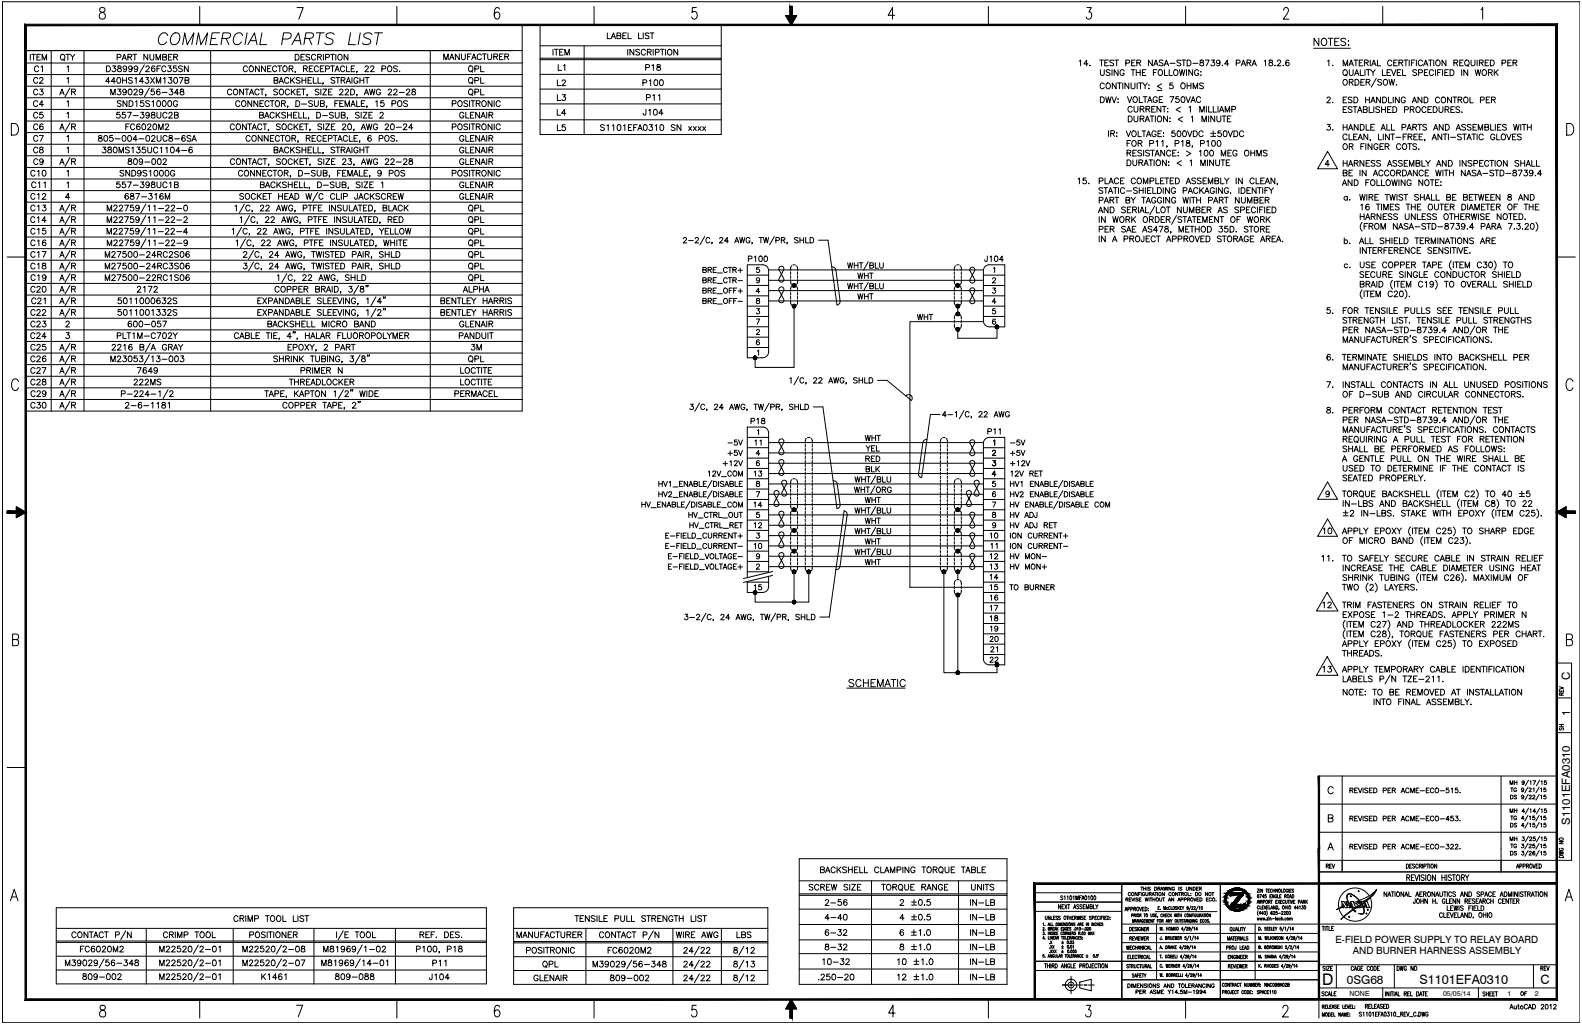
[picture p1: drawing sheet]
<svg xmlns="http://www.w3.org/2000/svg" width="864mm" height="559mm" viewBox="0 0 864 559" stroke-linecap="round" stroke-linejoin="round" font-family="sans-serif">
<defs><g id="words">
<text font-size="8.8" x="722" y="538">D</text>
<g font-size="7">
<text x="775" y="537">S1101EFA0310</text>
<text x="841" y="537">C</text>
</g>
<text font-size="6.6" x="735" y="537">0SG68</text>
<g font-size="6.3">
<text x="857" y="371" transform="rotate(-90 857 371)">C</text>
<text x="857" y="390" transform="rotate(-90 857 390)">1</text>
<text x="857" y="450" transform="rotate(-90 857 450)">S1101EFA0310</text>
</g>
<g font-size="5.5">
<text x="729" y="515">E-FIELD POWER SUPPLY TO RELAY BOARD</text>
<text x="738" y="521">AND BURNER HARNESS ASSEMBLY</text>
</g>
<g font-size="3.9">
<text x="737" y="544">NONE</text>
<text x="788" y="544">05/05/14</text>
<text x="823" y="544">1</text>
<text x="838" y="543">2</text>
</g>
</g></defs>
<!-- layer: GEOMETRY -->
<g fill="none" stroke="#000" stroke-width=".55">
<path d="M1 1h861v557h-861zM14 14v65M55 4v2a2.3 2.3 0 0 1 2 2 2.3 2.3 0 0 1-1 2 2 2 0 0 1-2-2 2 2 0 0 1 3-1v-1a1.3 1.3 0 0 0-1-2zM109 3v11M162 4h3l-2 6M217 3v11M255 14h309M273 5l-2-1a4 4 0 0 0 0 6 1.9 1.9 0 0 0 2-2 1.9 1.9 0 0 0-2-1l-1 1M324 3v11M380 4h-2v3a1.9 1.9 0 0 1 3 1 1.9 1.9 0 0 1-3 2v-1M431 3h2v6h2l-3 5-3-5h2zM488 8h-3l2-4v6"/>
<path d="M540 3v11M593 4h3l-2 3a1.8 1.8 0 0 1 2 2 1.8 1.8 0 0 1-3 1v-1M647 3v11M701 6v-1a1.4 1.4 0 0 1 2-1 1.5 1.5 0 0 1 0 3l-2 3h3M720 14h130v455M755 3v11M808 5l1-1v6M632 49h2M6 67a3 3 0 0 1 4 4 3 3 0 0 1-4 3zM855 67a3 3 0 0 1 4 4 3 3 0 0 1-4 3zM4 140h10M408 144h8a3 3 0 0 1 4 4v44a3 3 0 0 1-4 3h-8z"/>
<path d="M408 150h12M408 156h12M420 159h117M420 153h117M420 147h117M432 153v2M432 148v2M432 150v2M432 160v1M432 145v3M432 156v3M433 156h1"/>
<path d="M433 145h1M435 145v3M435 156v3M435 153v2M435 148v2M435 150v2M435 160v1M521 153l1 2M521 148v2M521 150v2M521 160v1M522 145l-1 3"/>
<path d="M522 156l-1 3M522 156h2M522 145h2M524 145l1 3M524 156l1 3M525 153l-1 2M525 148v2M525 150v2M525 160v1M537 150h11M537 156h11M538 145l2-1h8v34h-8a3 3 0 0 1-3-3v-27z"/>
<path d="M850 140h10M408 173h12M408 178h12M408 161h12M408 167h12M420 164h117M432 164v3M432 162v1M433 167h1M433 167v34h-21v-6M435 164v3M435 162v1"/>
<path d="M521 164l1 3M521 177l1 2M521 162v1M521 175v1M522 172l-1 2M522 167h2M522 180h2M522 171h2M523 167v4M524 172l1 2M525 164l-1 3M525 177l-1 2"/>
<path d="M525 162v1M525 175v1M537 176h-40v144h40M537 173h11M537 161h11M537 167h11M544 178v7h-21v-5M408 184h12M408 190h12M10 208a1.9 1.9 0 0 0-2-1 1.9 1.9 0 0 0-2 2v2a1.9 1.9 0 0 0 2 2 1.9 1.9 0 0 0 2-1M859 208a1.9 1.9 0 0 0-3-1 1.9 1.9 0 0 0-1 2v2a1.9 1.9 0 0 0 1 2 1.9 1.9 0 0 0 3-1M408 239h12"/>
<path d="M440 239v3M441 239h1M443 239v3M514 239l-1 3M515 239h1M517 239v3M538 240l2-1h8v124h-8a3 3 0 0 1-3-3v-118zM408 244h12M408 250h12M408 256h12M420 242h117M420 247h117"/>
<path d="M420 253h117M420 258h117M440 243v1M440 245v1M440 247v1M440 249v1M440 251v2M440 253v2M440 255v2M440 258v1M440 260v1M443 243v1"/>
<path d="M443 245v1M443 247v1M443 249v1M443 251v2M443 253v2M443 255v2M443 258v1M443 260v1M513 243v1M513 245v1M513 247v1M513 249v1"/>
<path d="M513 251v2M513 253v2M513 255v2M513 258v1M513 260v1M517 243v1M517 245v1M517 247v1M517 249v1M517 251v2M517 253v2M517 255v2"/>
<path d="M517 258v1M517 260v1M537 244h11M537 250h11M537 256h11M4 279h5v-2l5 3-5 2v-2h-5zM4 280h10M408 261h12M408 267h12M408 273h12M408 278h12M420 275h117"/>
<path d="M420 264h117M420 270h117M432 275v3M432 265v1M432 267v1M432 269v1M432 271v2M432 273v2M432 262v2M432 279v2M433 261h1M433 278h1"/>
<path d="M435 262v2M435 279v2M435 275v3M435 265v1M435 267v1M435 269v1M435 271v2M435 273v2M440 262v1M440 264v1M440 266v2M440 268v2"/>
<path d="M440 270v2M440 273v1M440 275v1M440 277v1M440 279v1M443 262v1M443 264v1M443 266v2M443 268v2M443 270v2M443 273v1M443 275v1"/>
<path d="M443 277v1M443 279v1M513 262v1M513 264v1M513 266v2M513 268v2M513 270v2M513 273v1M513 275v1M513 277v1M513 279v1M517 262v1"/>
<path d="M517 264v1M517 266v2M517 268v2M517 270v2M517 273v1M517 275v1M517 277v1M517 279v1M521 275l1 3M521 265v1M521 267v1M521 269v1"/>
<path d="M521 271v2M521 273v2M522 262l-1 2M522 279l-1 2M522 261h2M522 278h2M524 262l1 2M524 279l1 2M525 275l-1 3M525 265v1M525 267v1M525 269v1"/>
<path d="M525 271v2M525 273v2M537 261h11M537 267h11M537 273h11M537 278h11M850 280l5-3v2h5v1h-5v2zM850 280h10M408 284h12M408 289h12M408 295h12M420 287h117"/>
<path d="M420 292h117M420 281h117M420 298h117M432 286v3M432 298v2M432 282v1M432 284v2M432 293v2M432 295v2M432 290v3M433 289h1M433 290h1"/>
<path d="M435 290v3M435 286v3M435 298v2M435 282v1M435 284v2M435 293v2M435 295v2M440 281v1M440 283v2M440 285v2M440 287v2M440 290v1"/>
<path d="M440 292v1M440 294v1M440 296v1M440 298v2M443 281v1M443 283v2M443 285v2M443 287v2M443 290v1M443 292v1M443 294v1M443 296v1"/>
<path d="M443 298v2M513 281v2M513 283v2M513 285v2M513 287v2M513 290v1M513 292v1M513 294v1M513 296v1M513 298v2M517 281v2M517 283v2"/>
<path d="M517 285v2M517 287v2M517 290v1M517 292v1M517 294v1M517 296v1M517 298v2M521 286l1 3M521 298l1 2M521 282v1M521 284v2M521 293v2"/>
<path d="M521 295v2M522 290l-1 3M522 289h2M522 290h2M524 290l1 3M525 286l-1 3M525 298l-1 2M525 282v1M525 284v2M525 293v2M525 295v2M537 284h11"/>
<path d="M537 289h11M537 295h11M408 301h12M408 306h12M408 312h12M408 318h12M408 317v6h8M420 312v-76a3 3 0 0 0-4-3h-8v82M420 315v5a3 3 0 0 1-4 3M420 304h117M420 309h117M422 314l-16 4"/>
<path d="M422 312l-16 4M432 309v3M432 305v1M432 307v1M432 301v3M433 301h1M433 312h1M433 312v17M435 301v3M435 309v3M435 305v1M435 307v1"/>
<path d="M440 309v3M440 300v2M440 302v2M440 305v1M440 307v1M441 312h1M442 312v17h-30v-6M443 309v3M443 300v2M443 302v2M443 305v1M443 307v1"/>
<path d="M513 309l1 3M513 300v2M513 302v2M513 305v1M513 307v1M515 312h1M515 312v55h29v-4M517 309v3M517 300v2M517 302v2M517 305v1M517 307v1"/>
<path d="M521 309l1 3M521 305v1M521 307v1M521 320v1M522 301l-1 3M522 317l-1 2M522 301h2M522 312h2M522 316h2M523 312v4M524 301l1 3M524 317l1 2"/>
<path d="M525 309l-1 3M525 305v1M525 307v1M525 320v1M537 301h11M537 306h11M537 312h11M537 318h11M521 322l1 2M522 325h2M523 325v42M525 322l-1 2"/>
<path d="M537 323h11M537 329h11M537 335h11M7 349h3v-1v-2h-3v6h3v-2l-1-1M537 340h11M537 346h11M537 352h11M537 357h11M855 349h3v-1v-2h-3v6h2h1v-2l-1-1M850 362h8v107h-138M851 376v2h2v-2M851 375h2l-2 1"/>
<path d="M852 379v-1h-1v1h2M852 377v1M853 378l-1 1M850 400h8M850 381h8M851 397h3M851 395h3M852 397v1l1-1a.7 .7 0 0 1 1 1 .6 .6 0 0 1-1 0M852 395v2M4 419h10M851 459h2l-2 1h2M720 476h130"/>
<path d="M724 473l1-1h-1v2M725 473v1M726 473h1M727 472h-1v2h1M727 472l1 2 1-2M733 463v13M768 472a1.1 1.1 0 0 1 1 1 1.1 1.1 0 0 1-1 1zM768 479h1l1-1-2-1v4M769 479l1 2M770 473h.1M770 479h1M771 472h-1v2h1"/>
<path d="M772 477h-2v4h2M772 472h-1l1 1v1l-1-1M772 477l1 4 1-4M774 472a.7 .7 0 0 0-1 0v1a.7 .7 0 0 0 0 1 .7 .7 0 0 0 1-1M775 473l1-1h-1v2M775 477v4M775 473l1 1M777 472v2M777 473l1-1h-1v2M777 478v-1l-1 1 1 2v1l-1-1M778 477v4M779 472h1"/>
<path d="M779 472v2M780 478v-1a1.5 1.5 0 0 1 1 2 1.5 1.5 0 0 1-1 1l-1-1zM780 472v2M784 477v4l-2-4v4M784 472v2l-1-2v2M787 479h2M787 477v4M789 477v4M790 477v4M792 478v-1l-1 1v1h1a1 1 0 0 1 0 2 .9 .9 0 0 1-1-1M793 477h1M794 477v4"/>
<path d="M795 478l1-1a1.5 1.5 0 0 1 1 2 1.5 1.5 0 0 1-2 1v-1zM798 479h1v-1l-1-1v4M799 479v2M800 477l1 2v2M802 477l-1 2M819 463v13M828 474l1-3v3M828 473h1M830 473h1v-1l-1-1v3M831 473h1l1-1-2-1v3M833 473l1-1-1-1v3M834 473v1"/>
<path d="M837 471v3l1-3M839 473h.1M840 471h-1v3h1M840 471a1.1 1.1 0 0 1 1 2 1.1 1.1 0 0 1-1 1zM851 465h2h-2l2 1h-2M851 467a1.2 1.2 0 0 1 2 0 1.2 1.2 0 0 1 0 1h-2zM852 463a.7 .7 0 0 0-1 1 .7 .7 0 0 0 1 0h1a.7 .7 0 0 0 0-1M6 492l2-7 2 7M6 489h3M565 482h47v63h-47v-20h47M565 492h47M565 487h47"/>
<path d="M565 497h47M571 500v2l1-1v-1M573 500v2l-1-2v2M574 500v2h1M576 500h-1v2h1M579 494v2l-1-2v2M580 495h.1M581 494h-1v2h1M581 494l1 2M582 500h1M582 494l-1 2M583 500v2"/>
<path d="M583 494h1M583 494v2M584 500v2M585 500v2M586 496l1-2v2M586 500h-1v2h1M586 495h1M588 500v2l1-2v2v-2M589 494h-1l1 1a.6 .6 0 0 1 0 1 .6 .6 0 0 1-1 0M590 500v2M591 494h-1l1 1a.7 .7 0 0 1-1 1M591 495h1"/>
<path d="M592 494h-1v2h1M593 500h-1v2h1M593 496v-2l1 2v-2v2M595 495h1v-1h-1v2h1v-1M597 494v2h1M598 494l1 2M599 500h-1v2h1M599 494v1M601 500v2M602 500h-1v2M602 500v2M604 500h-1v2h1"/>
<path d="M604 500a1 1 0 0 1 1 1 1 1 0 0 1-1 1zM614 497l1-2v2M614 496h1M615 491h1v-1h-1v2M615 491l1 1M616 496h1v-1h-1v2M616 491h1M617 487a.7 .7 0 0 0-1 0 .7 .7 0 0 0 0 1 .7 .7 0 0 0 1 0M617 496h1v-1h-1v2M617 490h-1v2h1M618 490v2l1-2M618 500l1-1h-1v1"/>
<path d="M619 496h1v-1h-1v2M619 499h1h-1v1M619 499l1 1M619 496l1 1M620 490v2M620 499v1M621 487v2l-1-2v2M621 490h-1l1 1v1h-1M621 488h1M622 491h1M622 495l1 2v-2M622 499h1h-1v1"/>
<path d="M623 499v1M623 487h-2v2M623 484h1M623 490h-1v2h1M623 487v2M623 484v2M624 496h.1M624 484v2M624 485h1M624 499h1M625 495h-1v2h1M625 487a.7 .7 0 0 0-1 0 .7 .7 0 0 0 0 1 .7 .7 0 0 0 1 0h-1"/>
<path d="M625 499v1M625 490l1 2v-2v2l1-2M625 495a1 1 0 0 1 1 1 1 1 0 0 1-1 1zM625 487l1 2h1v-2M625 484v2M626 484v2M627 496h.1M627 497h.1M627 488h1v-1h-1v2M627 490v2M628 490h1M628 488v1"/>
<path d="M628 484h-1l1 1-1 1M628 499l1 1v-1M628 490v2M629 489l1-2v2M629 488h1M629 491h1M629 490v2M630 484h1v2h-1zM630 499v1h-1M630 487h2M630 490v2M631 497h33"/>
<path d="M631 499h.1M631 487v2M632 499h-1v1h1M632 487v2M632 485h1v-1h-1v2M633 485v1M633 490l1 2v-2M634 486v-2l1 2M634 485h1M635 499h-1v1h1M635 490h1M635 499h1"/>
<path d="M635 499v1M635 484l1 2v-2v2l1-2M635 490v2M636 487v2l-2-2v2M636 499v1M636 499h1M637 499h-1v1h1M637 484v2M638 492v-2l1 2M638 491h1M638 499h-1l1 1M639 499v1"/>
<path d="M639 499l1 1M639 484v2l-1-2v2M639 487a.7 .7 0 0 0-1 0 .7 .7 0 0 0 0 1 .7 .7 0 0 0 1 0M640 499l-1 1M641 490v2l-1-2v2M641 485a.7 .7 0 0 0-1-1 1 1 0 0 0 0 2 .7 .7 0 0 0 1-1M641 499v1l1-1v1v-1M643 499v1M643 487v2l-1-2v2M643 492l1-2v2M643 499h1M643 491h1"/>
<path d="M643 487h1M643 484v2M644 487v2M644 499h1M644 499v1M645 491h1v-1h-1v2M645 488h1v-1h-1v2M645 499v1M645 484h-1l1 1-1 1M646 488v1M646 491h1l1-1h-2v2M648 484v2h1v-2"/>
<path d="M648 499h-1v1h1M648 491h1v-1h-1v2M649 487v2h1M649 491v1M650 488h.1M650 489h.1M650 499v1l-1-1v1M651 484v2l-2-2v2M651 499h.1M651 484h1v2h-1zM651 499v1M652 490v2l1-2"/>
<path d="M652 499v1M653 487h1l-1 2zM653 499h-1l1 1M653 485h1M653 491h1M654 499v1v-1M654 484h-1v2h1M654 490h-1v2h1M655 485h1v-1h-1v2M655 499h1h-1v1M655 490h1v2h-1zM655 499l1 1"/>
<path d="M655 485l1 1M656 500h1M657 499h1M657 499v1M658 499v1M659 491h.1M659 487v2l-1-2v2M660 490h-1v2h1M661 499v1l-1-1v1M661 490a.7 .7 0 0 0-1 0 .7 .7 0 0 0 0 1 .7 .7 0 0 0 1 0M661 487h2M662 487v2"/>
<path d="M664 492h.1M669 491l1 2-1 1zM669 489l1-1-1 3zM669 494l1-1 1 2h-1zM670 487h2l-3 2zM670 487a7 7 0 0 1 11 0 7 7 0 0 1-3 10 6 6 0 0 1-8-2 6 6 0 0 1 0-8zM670 487l1-1h4l-5 1zM671 487a6 6 0 0 1 7-1 6 6 0 0 1 3 8 6 6 0 0 1-8 2 6 6 0 0 1-4-7zM671 495l2 1h-1l-2-1zM671 486a7 7 0 0 1 8 0 7 7 0 0 1 3 7l-1 1a5 5 0 0 0-1-6 5 5 0 0 0-5-2zM671 495h.1M671 495h8z"/>
<path d="M671 495h8M672 489h.1M672 488h.1M672 488v1M672 488h2l-2 1zM672 488h3zM672 496h1h6l-3 1zM672 494h8l-1 1h-8zM672 494l-1 1M672 494h.1M672 494h2zM672 487h.1"/>
<path d="M672 487v1M672 487h7zM672 487h7l-1 2h-2l1-1h-5zM672 487v2M672 487h7M673 493l-1 1M673 493h.1M673 488h.1M673 488l-1 1M674 488h.1M674 488h-2h2M674 488h-1"/>
<path d="M674 494h.1M674 494h2h-2M674 494h-2h2M675 493l-1 1M675 493h.1M675 488h-2M675 488h1M675 488h.1M675 488h1h-1M675 488h-1M676 494h.1M676 496a6 6 0 0 0 5-2l1-1-3 3z"/>
<path d="M676 489h.1M676 489h2l-4 5h-2zM676 489l-3 4M676 488h.1M676 488l-5 7M676 488v1M677 494h.1M677 494h-3M677 494h-1M678 489l-3 4M678 489h.1M678 488h.1"/>
<path d="M678 488v1M679 488h.1M679 494h.1M679 494l1-1zM679 494h-2M679 495h.1M679 495h-8h8M679 487h.1M679 487l-1 1M679 487l-5 7M680 493h.1M680 494h.1"/>
<path d="M680 494h-1M680 493l-1 1M680 493v1M680 493l-1 2M686 493l1-2v2M686 485h1l-1 2h1M686 492h1M687 497l-1 1 1 2M687 488l-1 1v1h1v-1h-1M687 495v-1l-1 1 1 1M688 491v2M688 488h1l-1 2"/>
<path d="M688 485v2M688 494v2h1M688 492h1v-1h-1v2M688 498h-1l1-1v2M689 492v1M689 495h.1M689 485v2l-1-2v2M690 492v-1v2M690 498h-1v-1v2M690 494h-1v2h1M690 489h-1l1-1v2M690 494l1 2v-2"/>
<path d="M691 485h1M691 488l-1 1h1v1h-1M691 497l1 1-1 2M691 495h1M691 485v2M692 486h1M692 494h-1v2h1M692 492h1v-1h-1v2M693 494v2h1v-2l1 2M693 492v1M693 485h-1v2h1M693 489h1"/>
<path d="M694 491h1M694 495h1M694 488h-1v2h1M694 491v2M694 486v-1l-1 1 1 1M695 498l-1-1a.8 .8 0 0 0 0 1 .8 .8 0 0 0 0 1v-1M695 486h1M695 485v2M695 498h1l-1 1h1M695 488v2l-1-2v2M696 485v2M696 494v2l-1-2v2"/>
<path d="M696 492h1M697 494l1 1-1 1zM697 489l-1-1v2h1v-1M697 497l-1 1h1v1h-1M697 491h-1v2h1M697 485v2l-1-2v2M697 488v2h1M698 491l1 2M698 498h1M698 496h.1M699 489h.1M699 491l-1 2"/>
<path d="M699 492h1M699 485v2h1M699 488v2M700 498l-1 1h1M700 491h-1v2h1M701 498h1l-1 1h1M701 489h1v-1h-1v2M701 492v-1l-1 1 1 1M702 495h1M702 494v2M702 491v2h1v-2M702 489v1"/>
<path d="M703 494v2M703 486l-1-1v2h1v-1M703 491h1M703 485v2M703 491v2M704 490v-2l1 2M704 486h1M704 489h1M704 491v2M705 491v2l1-2M705 485h-1v2h1M705 488l1 1v1h-1z"/>
<path d="M706 492h1M706 485h-1l1 1v1h-1M707 491h-1v2h1M707 495h-1l1-1v2M709 492h1v-1h-1v2M709 495h-1v-1v2M709 495l1-1v2M710 493v-2l1 2M710 492h1M711 494v1v1h-1M711 492h1v-1h-1v2M712 492v1"/>
<path d="M713 491v2M713 492l1 1M714 491l-1 1M720 482v63v-41M850 482h-184v63M854 492l2-7 3 7M855 490h3M569 506l1 1-1 1h1M569 509h1v1h-1M569 504h1v1M570 512h-1l1-1v2M570 505h.1"/>
<path d="M570 507h.1M570 510h.1M570 512h.1M572 505l1-1v1M572 507h1v-1h-1v2h1v-1M572 511v2h1M572 505h1M572 509v1M573 517h.1M573 515h.1M573 520h.1M573 511v2"/>
<path d="M573 504v1h1M573 507h1v-1h-1v2M573 514l1 1M573 516l1 1M573 518l1 2M574 509v1l-1-1v1M574 507v1M574 504v1h1M574 514l-1 1M574 516l-1 1M574 518l-1 2M575 511v2l-1-2v2"/>
<path d="M575 516v1M575 518v2M575 507h.1M575 509h-1l1 1h-1M575 512h.1M575 501h1M575 509v1M575 506v2M576 508v-2l1 2M576 509v1zM576 511h-1v2h1M576 507h.1"/>
<path d="M576 518l1 2M576 513v-2l1 2M576 512h1M576 504h1v1h-1zM577 518l-1 2M577 506v2M577 509h.1M577 512h1v-1h-1v2M577 507l1 1M577 500h-1l1 2h-1M578 512v1M578 509h-1v1h1"/>
<path d="M578 506l-1 1M578 504v1M578 505v-1l1 1v-1v1M579 500h-1l1 2h-1M579 507h1M579 511h1M579 519h1M579 520h1M579 517h2M580 504h.1M580 514h1M580 515h1"/>
<path d="M580 511v2M580 509h-1v1h1M580 518v2M580 506h-1v2h1M580 516v1M580 514v1M580 504v1M580 506h1v2zM581 504v1v-1v1M582 509v1M582 511v2M582 506v2v-1"/>
<path d="M583 504h-1l1 1h-1M583 512h.1M583 507h.1M583 504v1M583 511v2M584 506h-1v2h1M584 501h1M584 509v1l-1-1v1M584 515h.1M584 512l1-1h-1v2M584 517h.1M584 520h.1"/>
<path d="M584 509h1M584 512l1 1M585 506h-1l1 1h-1M585 509h-1v1h1M585 513v-2l1 2M585 512h1M585 501h1M585 509h1h-1v1M585 514h1v1h-1M586 504v1l-1-1v1M586 509v1M586 516v1"/>
<path d="M586 507h.1M587 501v-1v2M587 504h-1l1 1h-1M587 511v2l-1-2v2M587 501l1 1M587 509h-1l1 1h-1M587 518v1v1M588 506v2M588 511l-1 1 1 1v-1M588 505l1-1v1M588 505h1M589 512h.1"/>
<path d="M589 509h1h-1v1M589 509l1 1M589 511v2M590 504v1M590 510h.1M590 507h1M590 511v1M591 504h.1M591 512h.1M591 500h-1l1 2h-1M591 504v1M592 509v1h1"/>
<path d="M592 501h.1M592 507h.1M593 504v1M594 506v1l-1 1h1M594 510v-1l1 1v-1v1M594 504v1l-1-1v1M595 510l1-1v1M596 510h.1M596 500h-1l1 2h-1M596 504v1M596 501h1v-1h-1v2M596 509l1 1"/>
<path d="M597 504v1l-1-1v1M597 509l-1 1M598 501h.1M599 504h-1v1h1M599 504h1M599 504v1M600 504v1M600 500h-1v1v1l1-1M600 504h1M601 504h-1v1h1M601 501h1M602 504h-1l1 1h-1"/>
<path d="M603 501h1M606 501h.1M606 502h.1M612 504h238M612 519h108M612 514h108M612 509h108M615 518v-2l1 2v-2v2M617 506a1 1 0 0 1 1 1 1 1 0 0 1-1 1zM617 512h1v-1h-1v2M617 517h.1M617 512l1 1"/>
<path d="M618 516h-1v2h1M618 507h1M618 503v-1l1 1v-1v1M618 512h1M619 506h-1v2h1M619 511h-1v2h1M619 517v-1l-1 1 1 1M619 511l1 2 1-2M620 503v-1v1M620 503h.1M620 517h1M620 516v2"/>
<path d="M620 506v2h-1M621 516v2M621 511v2M621 506v2M621 518l1-2v2M621 517h1M622 512h.1M622 502v1l-1-1v1M622 503v-1l1 1M622 503h1M622 511v2M623 506h-1v2h1l-1-1"/>
<path d="M623 511v2v-2l1 2v-2M624 516v2l-1-2v2M624 502h-1v1h1M624 506v2l-1-2v2M624 516v2M624 503h1M625 512h.1M625 507h.1M625 502h-1v1h1M626 511h-1v2h1M626 506h-1v2h1M626 503v-1v1l1-1v1"/>
<path d="M626 517l-1-1v1v1h1M626 512h1v-1h-1v2M626 507h1v-1h-1v2M626 518l1-2v2M626 517h1M627 512v1M627 507v1M627 503h1M628 516v2h1M628 502h-1v1h1M629 502v1l-1-1v1M629 502h1"/>
<path d="M630 502v1M631 504v31M632 503h.1M632 500v1M633 502h-1v1M634 503l1-1h-1v1M635 503h.1M636 503l1-1v1M637 503h.1M639 502v1l-1-1v1M639 502v1M640 502l-1 1"/>
<path d="M643 502v1l1-1M644 502h1M644 502v1M646 502h-1l1 1h-1M646 502h1M647 502v1M647 503l1-1v1M647 503h1M649 502v1l-1-1v1M650 502v1zM651 502v1M652 502v1l-1-1v1"/>
<path d="M654 502h-1v1h1h-1M655 503h1M656 500v-1l1 1M656 502h-1v1h1M657 502h-1l1 1M660 502h-1l1 1h-1M660 503h.1M670 517v-1v2M670 513v-2l1 2v-2v2M671 517h1v-1h-1v2M672 517v1M672 513v-2l1 2"/>
<path d="M672 512h1M672 508h1M673 511h1M673 506l1 2v-2M673 511v2M674 512h1M674 508l1-2 1 2M675 507h.1M675 516v2l-1-1M675 511h-1v2h1M676 512h1v-1h-1v2M676 506v2h1"/>
<path d="M676 512l1 1M677 516v2h1M677 511v2M677 506v2M678 513v-2l1 2M678 506h1M678 512h.1M678 517h1M678 506v2M679 506v2M679 516h-1v2h1M679 511v2h1"/>
<path d="M679 518l1-2v2M679 517h1M680 506l-1 1M681 516a1 1 0 0 1 1 1 1 1 0 0 1-1 1zM681 511h-1l1 2h-1M685 504v31M686 501l1 1v-1v1v-1M688 501v1v-1l1 1v-1M689 501l1 1v-1v1v-1M691 502h.1M691 501h1l-1 1h1M693 500h.1"/>
<path d="M693 501v1M693 501h1v1M694 501h2M696 501h1M696 500l1 2M697 501h1l-1 1h1M699 501h-1l1 1M699 501h1v1M699 500v2M701 502h.1M702 501h-1l1 1M704 501h1v1"/>
<path d="M704 501v1M705 501v1M722 506h1M722 506v2M723 506v2M724 506h1M724 506v2M725 506v2h1M727 507h1M728 506h-1v2h1M565 530h155M565 525h155"/>
<path d="M570 521h-1v1l1-1v1h-1M570 526h1M570 522h.1M571 526v2M572 526v2M572 527h1M572 522l1-1v1M572 522h1M573 526v2M574 526v2M574 521v1l-1-1v1M574 527h1v-1h-1v2"/>
<path d="M575 527v1M575 521v1M576 521v1l1-1M576 526a1.1 1.1 0 0 1 1 1 1.1 1.1 0 0 1-1 1zM577 521v1h1v-1l1 1M578 522h1M579 522l1-1h-1v1M579 528l1-2 1 2M579 522h1M580 527h.1M580 538h3M581 521h1"/>
<path d="M582 521v1M582 526v2l-1-2v2M584 521v1M584 538h1M584 526a.6 .6 0 0 0-1 0 .6 .6 0 0 0 0 1 .7 .7 0 0 0 0 1 .7 .7 0 0 0 1-1M585 526v2h1M585 533v3M585 537v1M585 540v2M585 522h.1M585 521v1M586 522h1v-1h-1v1"/>
<path d="M586 527h1M586 522h1M587 538h4M587 522v-1l1 1M587 522h1M587 526h-1v2h1M589 521v1l-1-1v1M589 527h1v-1h-1v2M589 536l7-2v7l-7-2zM590 521h-1l1 1M591 522h.1M591 527h1v-1h-1v2"/>
<path d="M591 521v1M592 527v1M592 538h1M593 522h1M593 521v1M594 538h3M595 526v2v-1M596 527h1M597 526h-1v2h1M598 522h.1M599 526a.7 .7 0 0 0-1 0 .7 .7 0 0 0 0 1 .7 .7 0 0 0 0 1 .7 .7 0 0 0 1 0M599 521v1v-1v1h-1"/>
<path d="M599 526h1M600 521h.1M600 526v2M601 526v2M604 526v2l-1-2v2M612 535h108M616 537h1l-1 2zM616 522h.1M616 527h-1l1 1h-1M616 526h1M617 521h-1v2h1M617 526v2"/>
<path d="M617 521v2h1M618 527h1v-1h-1v2M618 537v2M618 527l1 1M618 522h1M618 539v-2l1 2 1-2v2M619 532h-1l1 1h-1M619 526l1 2v-2M619 521h-1v2h1M619 533l1-2 1 2M620 533h.1M621 522l-1-1v1v1h1"/>
<path d="M621 538h1M621 532h.1M621 521h1M621 521v2M622 527l-1-1v1v1h1M622 531h-1v2M622 537h-1v2h1M622 526h1M622 532h1M622 522h1v-1h-1v2M623 526v2M623 522v1"/>
<path d="M623 531h-1v2h1M623 531h1M623 526l1 2v-2M624 521v2M624 531v2M624 537v2l-1-2v2M625 531v2M625 527h1v-1h-1v2M625 522v-1l-1 1 1 1M626 527v1M626 531l-1 1M626 523v-2l1 2"/>
<path d="M626 523h1M626 537h-1l1 1-1 1M626 528l1-2 1 2M627 528h.1M627 537v2M627 521v2h1M628 526v2h1M631 537v2l-1-2v2M633 537h-1l1 1-1 1M635 539l1-2 1 2M636 538h1M639 537v2l-2-2v2"/>
<path d="M639 537h2l-1 2h-1zM643 537h2M644 537v2M647 537v2h1M649 538h1M650 537h-1v2h1M651 538h1v-1h-1v2M651 538l1 1M652 539l1-2 1 2M653 538h1M656 537v2l-2-2v2M658 537a.7 .7 0 0 0-1 0 .7 .7 0 0 0-1 1 .8 .8 0 0 0 1 1 .8 .8 0 0 0 1 0v-1"/>
<path d="M659 537v2M661 537v2l-2-2v2M663 537a.8 .8 0 0 0-1 0 .8 .8 0 0 0-1 1 .7 .7 0 0 0 1 1 .7 .7 0 0 0 1-1h-1M720 539h130M720 526h130M723 528h-1l1 1v1l-1-1M724 527v3M725 527h1l-1 3h1M726 528h1M728 527h-2v3h2M730 526v13M739 528a.7 .7 0 0 0-1-1 .7 .7 0 0 0 0 1v1a.7 .7 0 0 0 0 1 .7 .7 0 0 0 1-1"/>
<path d="M739 530l1-3 1 3M739 529h1M742 528a.7 .7 0 0 0-1-1 .7 .7 0 0 0 0 1v1a.7 .7 0 0 0 1 1 .7 .7 0 0 0 0-1M743 528h1M744 527h-1v3h1M748 528a.7 .7 0 0 0-1-1 .7 .7 0 0 0-1 1v1a.7 .7 0 0 0 1 1 .7 .7 0 0 0 1-1M750 527a1.1 1.1 0 0 1 1 1 1.1 1.1 0 0 1-1 2zM752 528h1M753 527h-1v3h1M755 539v6M761 526v13M763 527a1.1 1.1 0 0 1 1 1 1.1 1.1 0 0 1-1 2z"/>
<path d="M764 527l1 3v-3l1 3v-3M768 528a.7 .7 0 0 0-1-1 .7 .7 0 0 0 0 1v1a.7 .7 0 0 0 0 1 .7 .7 0 0 0 1-1h-1M771 527v3l-1-3v3M807 539v6M837 526v13M841 528h1v-1h-1v3M842 528v2M843 528h1M844 527h-1v3h1M844 527l1 3 1-3M55 549v2a2.3 2.3 0 0 1 2 1 2.3 2.3 0 0 1-1 3 2 2 0 0 1-2-2 2 2 0 0 1 3-2 1.3 1.3 0 0 0-1-2zM109 545v11"/>
<path d="M162 549h3l-2 6M217 545v11M273 550a1.3 1.3 0 0 0-2-1l-1 2a2.7 2.7 0 0 0 1 4 1.9 1.9 0 0 0 2-2 1.9 1.9 0 0 0-2-2l-1 2M324 545v11M380 549h-2v2a2 2 0 0 1 3 2 2 2 0 0 1-2 2l-1-1M432 545l3 6h-2v5h-2v-5h-2zM432 545v11M489 553h-4l2-4v6M540 545v11M593 549h2l-1 2a1.8 1.8 0 0 1 2 2 1.8 1.8 0 0 1-3 1M620 541h1v-1h-1v2M622 541h1"/>
<path d="M623 540h-1v2h1M624 541h1v-1h-1v2M625 541v1M628 542v-2l1 2M628 542h1M631 541h-1l1 1h-1M632 542v-2v2l1-2v2M634 541h1M635 540h-1v2h1M638 540v2M639 540l-1 1M640 541v-1v2"/>
<path d="M643 542h-2l1-2v2M644 542h.1M645 540l-1 1a1 1 0 0 1 2 0 .7 .7 0 0 1-1 1 .7 .7 0 0 1-1 0M646 542v-2l1 2 1-2v2M647 545v11M649 541h1M651 541l1-1v2M654 541a.6 .6 0 0 1-1 0 .6 .6 0 0 1 0-1 .7 .7 0 0 1 1 1v1h-1M656 541a.6 .6 0 0 1-1 0 .6 .6 0 0 1 0-1 .7 .7 0 0 1 1 1v1h-1M658 542h-1l1-2v2M700 550l1-1h2v1l-1 2-2 3h3M720 545v11"/>
<path d="M723 541h-1l1 2h-1M725 542a.7 .7 0 0 0-1-1 .7 .7 0 0 0-1 1v1a.7 .7 0 0 0 1 0 .7 .7 0 0 0 1 0M725 543l1-2v2M725 543h1M727 541v2h1M728 542h1M729 541h-1v2h1M756 541v2M758 541v2l-1-2v2M759 541v2M759 541h2M760 541v2"/>
<path d="M761 541v2M761 543l1-2 1 2M762 543h1M763 541v2h1M767 542h1v-1h-1v2M767 542l1 1M768 542h1M770 541h-2v2h2M770 541v2h1M773 541a1.1 1.1 0 0 1 2 1 1.1 1.1 0 0 1-2 1zM775 543l1-2v2M775 543h1"/>
<path d="M776 541h2M777 541v2M778 542h1M779 541h-1v2h1M811 542h-1l1 1a.7 .7 0 0 1-1 1 .6 .6 0 0 1 0-1M811 541v3M811 542h2M813 541v3M813 542h1M814 541h-1v3h1M815 542h1M816 541h-1v3h1"/>
<path d="M816 541h1M817 541v3"/>
<circle cx="852" cy="458" r="1"/>
<circle cx="782" cy="472" r="1"/>
<circle cx="836" cy="472" r="1"/>
<circle cx="618" cy="488" r=".8"/>
<circle cx="621" cy="496" r=".9"/>
<circle cx="621" cy="499" r=".7"/>
<circle cx="626" cy="499" r=".7"/>
<circle cx="632" cy="491" r=".8"/>
<circle cx="633" cy="488" r=".8"/>
<circle cx="640" cy="488" r=".8"/>
<circle cx="647" cy="488" r=".8"/>
<circle cx="648" cy="499" r=".7"/>
<circle cx="651" cy="491" r=".8"/>
<circle cx="655" cy="488" r=".8"/>
<circle cx="659" cy="499" r=".7"/>
<circle cx="660" cy="488" r=".8"/>
<circle cx="662" cy="491" r=".8"/>
<circle cx="690" cy="498" r=".8"/>
<circle cx="691" cy="492" r=".8"/>
<circle cx="698" cy="486" r=".8"/>
<circle cx="701" cy="495" r=".8"/>
<circle cx="701" cy="486" r=".8"/>
<circle cx="703" cy="498" r=".8"/>
<circle cx="703" cy="489" r=".8"/>
<circle cx="704" cy="498" r=".8"/>
<circle cx="704" cy="495" r=".8"/>
<circle cx="712" cy="495" r=".8"/>
<circle cx="581" cy="509" r=".6"/>
<circle cx="581" cy="512" r=".7"/>
<circle cx="581" cy="501" r=".8"/>
<circle cx="583" cy="514" r=".7"/>
<circle cx="583" cy="517" r=".7"/>
<circle cx="583" cy="519" r=".7"/>
<circle cx="584" cy="504" r=".7"/>
<circle cx="585" cy="514" r=".7"/>
<circle cx="585" cy="517" r=".7"/>
<circle cx="585" cy="519" r=".7"/>
<circle cx="586" cy="519" r=".7"/>
<circle cx="587" cy="507" r=".7"/>
<circle cx="590" cy="507" r=".7"/>
<circle cx="591" cy="509" r=".7"/>
<circle cx="593" cy="507" r=".7"/>
<circle cx="595" cy="507" r=".7"/>
<circle cx="633" cy="502" r=".7"/>
<circle cx="642" cy="502" r=".7"/>
<circle cx="658" cy="502" r=".7"/>
<circle cx="672" cy="507" r=".8"/>
<circle cx="673" cy="517" r=".8"/>
<circle cx="703" cy="501" r=".5"/>
<circle cx="583" cy="522" r=".6"/>
<circle cx="585" cy="537" r="3"/>
<circle cx="585" cy="537" r="1.6"/>
<circle cx="594" cy="527" r="1"/>
<circle cx="597" cy="522" r=".7"/>
<circle cx="602" cy="527" r="1"/>
<circle cx="628" cy="538" r=".9"/>
<circle cx="646" cy="538" r=".9"/>
<circle cx="749" cy="528" r="1"/>
<circle cx="773" cy="528" r="1"/>
</g>
<g fill="#000" stroke="#000" stroke-width=".55">
<path d="M429 9h6l-3 5zM433 156v1zM433 156h1zM523 156h1zM433 166v1zM433 167h1zM523 167h1zM523 171h1zM544 178h1zM412 195h1zM523 180h1zM9 277l4 2h-4z"/>
<path d="M433 278h1zM523 278h1zM851 279l4-2v2zM9 280h4l-4 2zM433 289h1zM522 289h1zM523 289h1zM851 280h4v2zM433 301v1zM433 311v1zM433 312h1zM433 301h1z"/>
<path d="M442 311v1zM515 312h1zM523 312h1zM523 301h1zM412 323h1zM433 329h1zM523 325h1zM523 367h1zM544 363h1zM669 490v1zM669 489v1zM669 489h1z"/>
<path d="M669 488h1zM670 488h1zM669 494h1zM670 494l1 1zM669 489l1-1zM670 487h2zM671 495h1h-2zM671 496h2zM672 488h1zM672 488h3zM672 488h2zM672 494h1z"/>
<path d="M672 494h2zM672 495h7zM672 487h7zM673 494h1zM673 495h6zM673 488h1zM673 496h1zM674 497h3zM674 485h3zM674 487h5zM674 486h1zM675 485h1z"/>
<path d="M675 496h1zM677 496h2zM677 494h2zM677 487h2zM678 487h1zM679 494h1zM680 494h1zM681 493h1zM681 494l1-1zM432 545l3 6h-6z"/>
<path d="M14 13v1l836-1zM14 14l836-1-1 1zM850 13l-1 1 1 532zM849 14l1 532-1-1zM14 546h836l-1-1zM14 545h835l-835 1zM14 13v533v-1zM14 13v1v531z"/>
<path d="M431 3v6h2zM431 3h2v6z"/>
<path d="M433 155v1zM433 155v1z"/>
<path d="M433 156v1zM433 156l1 1zM433 156h1z"/>
<path d="M433 155v1zM433 155v1zM433 155v1z"/>
<path d="M433 156h1zM433 156l1-1zM434 155l-1 1z"/>
<path d="M522 156h1zM523 156h-1zM523 156v1z"/>
<path d="M522 155l1 1zM522 155l1 1zM522 156h1z"/>
<path d="M523 156v1zM523 156v1zM523 156h1z"/>
<path d="M523 155v1zM523 155v1zM522 155l1 1z"/>
<path d="M523 156h1zM523 156l1-1zM523 155v1z"/>
<path d="M433 168v-1zM433 167v1z"/>
<path d="M433 167l1 1zM433 167l1 1zM433 167h1z"/>
<path d="M433 166v1zM433 166v1zM433 166v1z"/>
<path d="M433 167h1zM433 167h1zM434 166l-1 1z"/>
<path d="M522 167h1zM522 168l1-1zM523 167v1z"/>
<path d="M522 172l1-1zM523 171l-1 1zM523 171v1z"/>
<path d="M522 166l1 1zM522 167h1zM522 167h1z"/>
<path d="M522 179l1 1zM522 179l1 1zM522 180h1z"/>
<path d="M522 171h1zM522 171h1zM522 171h1z"/>
<path d="M523 167v1zM523 167v1zM523 167h1z"/>
<path d="M523 171v1zM523 171l1 1zM523 171l1 1z"/>
<path d="M523 166v1zM523 166v1zM522 166l1 1z"/>
<path d="M523 179v1zM523 179v1zM522 179l1 1z"/>
<path d="M523 170v1zM523 170v1zM522 171h1z"/>
<path d="M523 167h1zM523 167h1zM523 166v1z"/>
<path d="M523 180h1zM523 180l1-1zM523 179v1z"/>
<path d="M523 171h1zM523 171h1zM523 170v1z"/>
<path d="M543 179l1-1zM544 179v-1zM544 178v1z"/>
<path d="M543 178h1zM543 178h1z"/>
<path d="M544 178v1zM544 178l1 1zM544 178l1 1z"/>
<path d="M544 177v1zM544 177v1z"/>
<path d="M544 178h1zM545 178h-1zM545 177l-1 1z"/>
<path d="M411 196l1-1zM412 196v-1zM412 195v1z"/>
<path d="M411 195h1zM411 195h1z"/>
<path d="M412 195v1zM412 195l1 1zM412 195l1 1z"/>
<path d="M412 194v1zM412 194v1z"/>
<path d="M412 195h1zM413 195h-1zM413 194l-1 1z"/>
<path d="M522 180h1zM523 180h-1zM523 180v1z"/>
<path d="M523 180v1zM523 180v1zM523 180h1z"/>
<path d="M4 279v1h10zM4 279h9l1 1z"/>
<path d="M433 279v-1zM433 279v-1zM433 278v1z"/>
<path d="M433 278l1 1zM433 278l1 1zM433 278l1 1z"/>
<path d="M433 277v1zM433 277v1z"/>
<path d="M433 278h1zM434 278h-1zM434 277l-1 1z"/>
<path d="M522 279l1-1zM522 279l1-1zM523 278v1z"/>
<path d="M522 278h1zM522 278h1zM522 278h1z"/>
<path d="M523 278v1zM523 278v1zM523 278l1 1z"/>
<path d="M523 277v1zM523 277v1zM522 278h1z"/>
<path d="M523 278h1zM523 278h1zM523 277v1z"/>
<path d="M850 280h10l-9-1zM851 279h9v1z"/>
<path d="M4 280h9zM4 280h10h-1z"/>
<path d="M433 290v-1zM433 290v-1zM433 289v1z"/>
<path d="M433 289v1zM433 289l1 1zM433 289l1 1z"/>
<path d="M433 300v1zM433 300v1zM433 300v1z"/>
<path d="M433 289h1zM433 289h1zM434 289h-1z"/>
<path d="M522 290l1-1zM523 289l-1 1zM523 289v1z"/>
<path d="M522 289h1zM522 289h1zM522 289h1z"/>
<path d="M523 289v1zM523 289v1zM523 289l1 1z"/>
<path d="M523 300v1zM523 300v1zM522 300l1 1z"/>
<path d="M523 289h1zM523 289h1z"/>
<path d="M850 280h1h9zM850 280h10z"/>
<path d="M433 313v-1zM433 312v1z"/>
<path d="M433 300v1zM433 300v1z"/>
<path d="M433 312v1zM433 312l1 1zM433 312h1z"/>
<path d="M433 301l1 1zM433 301l1 1zM433 301h1z"/>
<path d="M433 311v1zM433 311v1zM433 311v1z"/>
<path d="M433 312h1zM433 312h1zM434 311l-1 1z"/>
<path d="M433 301h1zM433 301l1-1zM434 300l-1 1z"/>
<path d="M441 312h1zM441 313l1-1zM442 312v1z"/>
<path d="M441 311l1 1zM441 312h1zM441 312h1z"/>
<path d="M442 312v1zM442 312v1z"/>
<path d="M442 311v1zM441 311l1 1zM441 311l1 1z"/>
<path d="M514 312h1zM515 312v1zM515 312v1z"/>
<path d="M515 311v1zM514 312h1zM514 312h1z"/>
<path d="M515 312l1 1zM515 312l1 1zM515 312l1 1z"/>
<path d="M515 311v1zM515 311v1zM515 311v1z"/>
<path d="M515 312h1zM515 312h1zM516 311l-1 1z"/>
<path d="M522 312h1zM523 312l-1 1zM523 312v1z"/>
<path d="M522 301h1zM523 301h-1zM523 301v1z"/>
<path d="M522 311l1 1zM522 312h1zM522 312h1z"/>
<path d="M522 300l1 1zM522 300l1 1zM522 301h1z"/>
<path d="M523 312v1zM523 312v1zM523 312h1z"/>
<path d="M523 301v1zM523 301v1zM523 301h1z"/>
<path d="M523 311v1zM523 311v1zM522 311l1 1z"/>
<path d="M523 312h1zM523 312h1zM523 311v1z"/>
<path d="M523 301h1zM523 301l1-1zM523 300v1z"/>
<path d="M411 324l1-1zM412 323v1zM412 323v1z"/>
<path d="M411 323h1zM411 323h1z"/>
<path d="M412 323l1 1zM412 323l1 1zM412 323l1 1z"/>
<path d="M412 322v1zM412 322v1z"/>
<path d="M412 323h1zM413 323h-1zM413 322l-1 1z"/>
<path d="M433 328v1zM433 328v1z"/>
<path d="M433 329h1zM433 329h1zM433 329h1z"/>
<path d="M433 328v1zM433 328v1zM433 328v1z"/>
<path d="M433 329h1zM433 329l1-1zM434 328l-1 1z"/>
<path d="M522 325h1zM523 325h-1zM523 325v1z"/>
<path d="M522 324l1 1zM522 324l1 1zM522 325h1z"/>
<path d="M523 325v1zM523 325v1zM523 325h1z"/>
<path d="M523 324v1zM523 324v1zM522 324l1 1z"/>
<path d="M523 325h1zM523 325l1-1zM523 324v1z"/>
<path d="M522 367h1zM523 367l-1 1zM523 367v1z"/>
<path d="M522 366l1 1zM522 367h1zM522 367h1z"/>
<path d="M523 367v1zM523 367v1zM523 367h1z"/>
<path d="M523 366v1zM523 366v1zM522 366l1 1z"/>
<path d="M523 367h1zM523 367h1zM523 366v1z"/>
<path d="M543 363h1zM544 363v1z"/>
<path d="M544 362v1zM543 362l1 1zM543 363h1z"/>
<path d="M544 363v1zM544 363h1zM544 363h1z"/>
<path d="M544 362v1zM544 362v1zM544 362v1z"/>
<path d="M544 363h1zM545 362l-1 1zM545 362l-1 1z"/>
<path d="M720 463v82v-82zM720 463v82z"/>
<path d="M669 491v1zM669 491v1z"/>
<path d="M669 492v1zM669 492v1z"/>
<path d="M669 489h1zM669 489h1z"/>
<path d="M669 493h1zM669 493h1z"/>
<path d="M669 489h1zM669 489h1z"/>
<path d="M669 493h1zM669 493h1z"/>
<path d="M669 489h1zM669 489h1z"/>
<path d="M669 493h1zM669 493h1z"/>
<path d="M669 488h1zM669 488h1z"/>
<path d="M669 488h1zM669 488h1l-1 1z"/>
<path d="M669 493h1l-1 1zM669 493h1zM669 493h1z"/>
<path d="M669 494h1zM669 494h1z"/>
<path d="M669 494h1zM669 494h1z"/>
<path d="M669 494h1zM669 494h1z"/>
<path d="M670 487l1 1zM670 487h1z"/>
<path d="M670 494h1zM670 494h1z"/>
<path d="M670 487h1zM670 487h1z"/>
<path d="M670 494h1zM670 494h1z"/>
<path d="M670 494l1 1zM670 495h1h-1z"/>
<path d="M670 487h2zM671 486h1z"/>
<path d="M670 487h2zM670 487h2h-2z"/>
<path d="M670 495h2zM670 495h2z"/>
<path d="M671 486h1zM671 486h2z"/>
<path d="M670 495l2 1zM670 495l2 1z"/>
<path d="M671 486h1zM671 486h4z"/>
<path d="M671 486h2zM672 486h1z"/>
<path d="M671 496h2zM671 496h2z"/>
<path d="M671 496h2zM671 496h2h-1z"/>
<path d="M671 495h8zM671 495h8z"/>
<path d="M671 495h8zM671 495h8zM671 495h8zM671 495h8zM671 495h8zM671 495h8zM671 495h8zM671 495h8zM671 495h8zM671 495h8zM671 495h8zM671 495h8zM671 495h8zM671 495h8zM671 495h8z"/>
<path d="M671 495h8zM671 495h8z"/>
<path d="M672 486h2zM673 486h1z"/>
<path d="M672 488h1zM672 488h2z"/>
<path d="M672 486h7zM672 485l7 1z"/>
<path d="M672 488h2zM672 488h2z"/>
<path d="M672 487v1h7zM672 487h7v1z"/>
<path d="M672 488h3zM672 488h3z"/>
<path d="M672 488h2zM672 488h2zM672 488h2zM672 488h2zM672 488h2z"/>
<path d="M672 485h7zM672 485h7z"/>
<path d="M672 485h7zM673 485h6z"/>
<path d="M672 496h7zM672 496h7z"/>
<path d="M672 496h7zM672 496h7z"/>
<path d="M672 494h2zM672 494h2zM672 494h2zM672 494h2zM672 494h2zM672 494h2zM672 494h2z"/>
<path d="M672 494h2zM672 494h2zM672 494h2zM672 494h2zM672 494h2z"/>
<path d="M672 494h2zM672 494h2z"/>
<path d="M672 494h2zM672 494h2z"/>
<path d="M672 494h2zM672 494h2z"/>
<path d="M672 494h2zM673 494h1zM673 494h1z"/>
<path d="M672 494h2zM673 494h1z"/>
<path d="M672 494h2zM672 494h2zM672 494h2z"/>
<path d="M672 495h7zM671 495h8z"/>
<path d="M672 494h2zM673 494h1zM673 494h1z"/>
<path d="M672 496h3zM673 496h2z"/>
<path d="M672 487h7zM672 487h7zM672 487h7zM672 487h7zM672 487h7zM672 487h7zM672 487h7zM672 487h7zM672 487h7zM672 487h7zM672 487h7zM672 487h7zM672 487h7zM672 487h7zM672 487h7zM672 487h7zM672 487h7zM672 487h7zM672 487h7zM672 487h7zM672 487h7zM672 487h7zM672 487h7zM672 487h7zM672 487h7z"/>
<path d="M672 487h7zM673 487h6z"/>
<path d="M672 487h7zM674 487h5zM676 487h3z"/>
<path d="M672 487h7zM672 487h7zM672 487h7zM672 487h7zM672 487h7zM672 487h7z"/>
<path d="M672 494h2zM673 494h1zM673 494h1z"/>
<path d="M673 493h2zM673 493h2z"/>
<path d="M673 495h6zM671 495h8z"/>
<path d="M672 488h1zM672 488h1zM672 488h1zM672 488h1z"/>
<path d="M673 487h6zM674 487h5zM676 487h3z"/>
<path d="M672 488h1zM672 488h3z"/>
<path d="M673 485h5zM673 485h5z"/>
<path d="M672 496l6 1zM672 496h7z"/>
<path d="M673 488h1zM672 488h2z"/>
<path d="M673 485h5zM674 485h4z"/>
<path d="M673 488h1zM672 488h2z"/>
<path d="M673 494h1zM673 494h1z"/>
<path d="M673 495h6zM671 495h8z"/>
<path d="M673 495h6zM671 495h8zM671 495h8zM671 495h8zM671 495h8zM671 495h8zM671 495h8zM671 495h8z"/>
<path d="M672 488h2zM672 488h2z"/>
<path d="M674 485h3zM674 485h3zM675 485h2z"/>
<path d="M673 497h4zM673 497h5z"/>
<path d="M674 497h2zM675 497h1z"/>
<path d="M672 488h2zM672 488h3z"/>
<path d="M672 494h2zM672 494h2z"/>
<path d="M672 494h2zM672 494h2z"/>
<path d="M672 494h2zM672 494h2z"/>
<path d="M672 494h2zM672 494h2zM673 493l1 1zM673 493h2z"/>
<path d="M673 493h2zM673 493h2z"/>
<path d="M673 493h2zM673 493h2zM673 493h2zM673 493h2z"/>
<path d="M673 493h2zM673 493h2zM676 489l-3 4h2zM676 489h2l-3 4z"/>
<path d="M672 486h3zM672 486h4z"/>
<path d="M672 496h3zM672 496h3z"/>
<path d="M676 486h3zM676 486h3z"/>
<path d="M676 494h3zM676 494h3z"/>
<path d="M676 488l2 1zM676 488h2z"/>
<path d="M676 494h3zM677 494h2z"/>
<path d="M676 488h3zM676 488h3zM676 488h3zM676 488h3zM676 488h3zM676 488h3zM676 488h3zM676 488h3z"/>
<path d="M676 488h3zM676 488h3z"/>
<path d="M676 486h3zM676 486h3z"/>
<path d="M677 496h2zM678 496h2z"/>
<path d="M676 496h3zM676 496h3z"/>
<path d="M677 494h2zM677 494h2z"/>
<path d="M674 497h3zM674 497h3z"/>
<path d="M677 494h2zM677 494h2zM677 494h2zM677 494h2zM677 494h2zM677 494h2zM677 494h2zM677 494h2zM677 494h2zM677 494h2zM677 494h2zM677 494h2zM677 494h2zM677 494h2zM679 494h1z"/>
<path d="M677 487h2zM676 487h3z"/>
<path d="M677 486h3zM677 486h3z"/>
<path d="M678 496h2zM678 496h2z"/>
<path d="M678 487h1zM676 487h3z"/>
<path d="M678 486h2zM678 486h2z"/>
<path d="M678 496h2zM678 496h2z"/>
<path d="M673 497h5zM673 497h5z"/>
<path d="M676 489h2zM676 489h2zM676 489h2zM676 489h2zM676 489h2zM676 489h2z"/>
<path d="M676 489h2zM676 489h2zM676 489h2zM676 489h2z"/>
<path d="M676 488h2zM676 488h2zM676 488h2zM677 488h2z"/>
<path d="M678 486h2zM678 486h2z"/>
<path d="M678 496h2zM679 495h1z"/>
<path d="M677 488h2zM677 488h2z"/>
<path d="M677 488h2zM677 488h2z"/>
<path d="M677 488h2zM677 488h2zM677 488h2zM677 488h2zM677 488h2zM677 488h2zM677 488h2zM677 488h2zM677 488h2zM677 488h2zM677 488h2zM677 488h2zM677 488h2zM677 488h2zM677 488h2zM677 488h2zM677 488h2zM677 488h2z"/>
<path d="M677 488h2zM677 488h2zM677 488h2zM677 488h2zM677 488h2zM677 488h2z"/>
<path d="M677 488h2zM677 488h2zM677 488h2zM677 488h2zM677 488h2zM677 488h2zM677 488h2zM677 488h2zM676 488h3zM676 488h3z"/>
<path d="M679 494h1zM679 494h1zM679 494h1z"/>
<path d="M671 495h8zM671 495h8zM671 495h8zM671 495h8zM671 495h8zM671 495h8zM671 495h8zM671 495h8z"/>
<path d="M671 495h8zM671 495h8zM671 495h8zM671 495h8zM671 495h8zM671 495h8zM671 495h8zM671 495h8zM671 495h8z"/>
<path d="M671 495h8zM671 495h8zM671 495h8zM671 495h8zM671 495h8zM671 495h8zM671 495h8zM671 495h8zM671 495h8zM671 495h8zM671 495h8zM671 495h8zM671 495h8zM671 495h8zM672 494l-1 1h8zM672 494h7v1z"/>
<path d="M678 486l2 1zM678 486l2 1z"/>
<path d="M679 495h1zM679 495h1z"/>
<path d="M672 487h7zM672 487h7zM672 487h7zM672 487h7zM672 487h7zM672 487h7zM672 487h7zM672 487h7zM672 487h7zM672 487h7zM672 487h7zM672 487h7zM672 487h7zM672 487h7zM672 487h7z"/>
<path d="M672 487h7zM672 487h7z"/>
<path d="M679 487h1zM679 487h1z"/>
<path d="M679 495h1zM680 495h1h-1z"/>
<path d="M676 494h3zM676 494h3zM676 494h3zM676 494h3zM676 494h3zM676 494h3z"/>
<path d="M679 494h1zM679 494h1zM679 494h1zM679 494h1zM679 494h1z"/>
<path d="M679 487h2zM679 487h2z"/>
<path d="M680 495h1zM680 494h1z"/>
<path d="M680 487h1zM680 487h1z"/>
<path d="M680 494h1zM680 494h1z"/>
<path d="M680 487l1 1zM680 487l1 1z"/>
<path d="M680 494h1zM680 494h1z"/>
<path d="M680 488h1zM680 488h1z"/>
<path d="M680 488h1zM680 488h1z"/>
<path d="M681 493h1zM681 493h1z"/>
<path d="M681 493h1zM681 493h1z"/>
<path d="M681 489h1zM681 489h1z"/>
<path d="M681 493h1zM681 493h1z"/>
<path d="M681 489h1zM681 489h1z"/>
<path d="M681 492l1 1zM681 492h1z"/>
<path d="M681 489h1zM681 489h1z"/>
<path d="M681 492h1zM681 492h1z"/>
<path d="M681 489h1zM681 489h1z"/>
<path d="M681 492h1zM681 492h1z"/>
<path d="M681 489l1 1zM681 489l1 1z"/>
<path d="M681 492h1zM681 492h1z"/>
<path d="M681 490h1zM681 490h1z"/>
<path d="M681 490h1zM681 490h1z"/>
<path d="M682 491v1zM682 491v1z"/>
<path d="M681 489h1zM681 489h1zM681 488l1 1zM681 488l1 1z"/>
<path d="M682 490v1zM682 490v1z"/>
<path d="M431 551v5h2zM431 551h2v5z"/>
<path d="M564 482v63h1zM564 482l1 1v62zM564 482l1 1 285-1zM565 483l285-1v1z"/>
</g>
<!-- layer: FORMAT_TEXT -->
<g fill="none" stroke="#000" stroke-width=".55">
<path d="M580 489h-1l1 1v1h-1M581 489v2M583 489v2M586 489v2M587 491v-2l1 2 1-2v2M589 490h1M590 489h-1v2M591 491v-2l1 2M591 490h1M594 489v2M632 495h1M633 495h-1v1h1"/>
<path d="M633 496h.1M635 496v-1l1 1v-1v1M638 495l-1 1h1M639 495h-1v1h1M639 495v1h1M643 495h-1v1M643 495v1M643 495l1 1M644 495l-1 1M644 495h1M645 495h-1v1h1M645 495l1 1"/>
<path d="M646 495h.1M649 495l-1 1v-1l1 1h-1M650 494l-1 3M651 495l-1 1h1M652 495h1l-1 1h1M654 494l-1 3M655 495v1M656 495v1M731 496l2 4M733 495l-3 1 2-1M733 495v-2l1 2h2v-3h-1v2l-1-2h-2v3M733 495h-1"/>
<path d="M734 494l-1 1M734 495h-1M735 494h.1M735 489v1l1 3M736 491l1 2M736 489v1M736 493h.1M737 494h-2M737 489h1zM737 493l-2 1M737 495l1 1M737 495h.1"/>
<path d="M737 495h-1l1-3h2l1 3M738 488l4 4M738 493v1h-1zM738 493h.1M738 488h-2l-1 1M738 488l1 1M738 494h-1M739 497h.1M739 496l1 1M739 497l1 1M739 489h.1M739 489l4 3"/>
<path d="M740 498h.1M740 495h-2l1 1M740 497v1M741 493l1 1M741 493h-2M741 495h.1M741 486h1zM741 495h1M742 493h1M742 498h.1M742 493h.1M742 492a1.9 1.9 0 0 1 2 3l1 3"/>
<path d="M742 491l-3 2M742 494h.1M742 492h-1v1M742 495h.1M742 494v1M743 492l-1 1M743 492v1M743 493l-7 5-4 4 11-8a.7 .7 0 0 1 1 1 .7 .7 0 0 1-1 0h-2M743 493l1 2M744 495l1 3M745 498l-1 1h-1M745 498l-1 1-2-1"/>
<path d="M745 492h.1M745 493l1 1h-1zM746 499h.1M746 492l2 3h-2h-2l1-3M747 496v1zM747 489a9 9 0 0 0-11-4 9 9 0 0 0-5 11M748 490a9 9 0 0 1-3 11 9 9 0 0 1-11-1M749 488l-6 5M751 485l-3 4-6 2M751 485a14 14 0 0 1-8 7M751 485l-1 4-6 4M752 485l-3 3"/>
<path d="M757 487v2l-1-2v2M758 489v-2l1 2M758 488h1M760 487h1M760 487v2M762 487v2M766 487v2l-1-2v2M767 489l1-2 1 2M767 488h1M769 487v2h1M773 490l-1 3v-1M773 489l1-2 1 2"/>
<path d="M773 488h1M775 488h1M776 490v3M776 492h1M776 487h-1v2h1M777 490v3M777 488h1v-1h-1v2M778 488l1 1M779 490v3l-1-3v3M782 492h2M782 490v3M783 487v2l-1-2v2"/>
<path d="M784 490v3M784 489l1-2v2M784 488h1M784 493h.1M786 487v1l1 1v-2M787 499a.8 .8 0 0 0-1-1 .8 .8 0 0 0 0 1v1a.8 .8 0 0 0 0 1 .8 .8 0 0 0 1-1M788 487h2M788 498v3h1M789 487v2M789 491a.8 .8 0 0 0-1 0 .8 .8 0 0 0-1 0v1a.8 .8 0 0 0 1 1 .8 .8 0 0 0 1-1h-1M790 490v3h1M790 499h1"/>
<path d="M790 494v3h1M790 487v2M791 492h1M791 498h-1v3h1M792 498v3l1-3M792 495h1M792 487a.8 .8 0 0 0-1 0 .8 .8 0 0 0 0 1 .8 .8 0 0 0 0 1 .8 .8 0 0 0 1 0M793 490h-2v3h2M793 494h-1v3h1M794 494v3l1-3v3l1-3M794 499h1M795 487h-2v1l2 1h-2"/>
<path d="M795 490v3l-2-3v3M795 498h-1v3h1M796 498v3h1M796 494v3M797 490v3l-2-3v3M797 489l1-2 1 2M798 488h1M798 500h1M799 495h-2l2 1v1l-2-1M800 492h1v-1l-1-1v3M800 492l1 1M801 487v2l-2-2v2"/>
<path d="M801 498v3l-1-3v3M802 495h1M802 487a1.3 1.3 0 0 1 1 1 1.3 1.3 0 0 1-1 1zM802 492h1M802 498a1.3 1.3 0 0 1 1 1 1.3 1.3 0 0 1-1 2zM803 490h-1v3h1M803 494h-1v3M804 494v3M805 495h.1M805 491h-1l1 1v1h-1M806 492h1M806 494h-1v3h1"/>
<path d="M807 494v3h1M807 490h-1v3h1M807 493l1-3 1 3M808 492h1M808 487h-2l2 1-1 1h-1M808 488h2v-1h-2v2M808 494a1.4 1.4 0 0 1 2 2 1.3 1.3 0 0 1-2 1zM810 492h1v-1l-1-1v3M810 499h1M810 498v3M810 492l1 1M810 489l1-2 1 2"/>
<path d="M811 488h1M811 498v3M812 498v3M813 491a.8 .8 0 0 0-1 0v1a.8 .8 0 0 0 0 1 .8 .8 0 0 0 1-1M814 492h1M814 490v3M814 487a.8 .8 0 0 0-1 0 .8 .8 0 0 0 0 1 .8 .8 0 0 0 0 1 .8 .8 0 0 0 1 0M815 488h1M815 490v3M816 487h-1v2h1M819 489l1-2 1 2M819 488h1"/>
<path d="M819 491a.8 .8 0 0 0 0-1 .8 .8 0 0 0-1 1v1a.8 .8 0 0 0 1 1 .8 .8 0 0 0 0-1M820 492h1M821 487a1.3 1.3 0 0 1 2 1 1.3 1.3 0 0 1-2 1zM821 490h-1v3h1M823 489v-2l1 2 1-2v2M823 490v3l-1-3v3M824 490h1M825 490v3M826 492h1M826 487v2M827 490h-1v3h1M828 492h1v-1l-1-1v3"/>
<path d="M828 487v2l-1-2v2M829 492v1M829 487v2M831 487h-1v1l1 1h-1M832 487h1M833 487v2M834 488h1v-1h-1v2M835 488v1M836 489l1-2 1 2M836 488h1M838 487h1M839 487v2"/>
<path d="M840 487v2M845 487v2l-2-2v2M633 518l1-2v2M633 508v-2l1 2v-2v2M633 517h1M634 511v2l-1-1M634 513h.1M635 518h.1M635 507h.1M636 512h1v-1h-1v2h1v-1M636 516l1 1v1h-1zM637 506v2"/>
<path d="M637 507h1M638 512v-1v2M638 506v2M638 517l1-1h-1v2M638 512v1M638 517l1 1M639 518v-2l1 2M639 511v2l1-2M639 517h1M640 508v-2v2l1-2v2M640 516v2M640 512h1"/>
<path d="M640 517l1 1M641 506v2M641 516l-1 1M641 511h-1v2h1M641 511l1 2v-2v2l1-2M641 507l1 1M641 517h1M642 506l-1 1M642 516h-1v2h1M643 512h.1M644 511h-1v2h1M644 512h1v-1h-1v2"/>
<path d="M645 512v1M645 517h-1l1-1v2M646 507h-1l1-1v2M646 516l-1 2M647 517v-1v2M647 506l-1 2M648 511h-1v1h1h-1M648 506v2M649 517h-1v-1l1 1-1 1M649 511l-1 2M650 511v2M650 507h-1v-1l1 1-1 1v-1"/>
<path d="M650 516l-1 2M651 516v2M651 506l-1 2M652 506v2M652 511l-1 2M652 511v2M653 517h-1v-1v2M654 507h-1v-1v2M654 512h-1l1-1v2M687 513v-2l1 2v-2v2M687 517h1v-1h-1v2h1v-1M687 506l1 1v1h-1z"/>
<path d="M689 518h.1M689 507h.1M689 513h.1M690 517h1v-1h-1v2h1v-1M690 511l1 2v-2v2l1-2M691 506h-1l1 1h-1M692 507h.1M692 511v2M692 506v2M693 511v2M693 507h.1M693 517h1v-1h-1v2"/>
<path d="M694 517v1M694 506h-1v2h1M694 511v2M694 512l1 1M694 506v2h1M695 511l-1 1M695 511v2M695 507h1M696 516v2v-2l1 2v-2M696 506h-1v2h1M696 506l1 2M696 511v2l-1-2v2"/>
<path d="M697 506v1M698 511h-1l1 2-1-1M698 516h-1l1 1-1 1M699 516v2M699 517v1M699 506v1M699 516v1M700 516v2M700 511v2l-1-2v2M701 506l-1 2M701 506h1v2M702 516v1v1v-1"/>
<path d="M703 512h-1l1-1v2M704 506l-2 2M704 516l-1 2M704 506v2M704 517l1-1-1 2h1M704 511l-1 2M705 511h1l-1 2h1M706 507h-1l1-1v2M707 516l-2 2M707 512h-1v-1l1 1v1l-1-1M707 516v2M708 511l-1 2"/>
<path d="M709 511v2M709 517h-1l1-1v2M711 512h-1l1-1v2M736 500h1zM797 501l1-3 1 3M804 501h.1M633 521h1M633 531v2l1-2v2v-2M634 521v2M634 527v-1l-1 1 1 1v-1M634 523h.1M635 528h.1"/>
<path d="M635 533h.1M636 526l1 2v-2v2l1-2M637 532l1-1h-1v2h1l-1-1M637 522h-1l1 1v-1M638 527h1M639 526h-1v2h1M639 522h1v-1h-1v2h1v-1M639 527l1-1h-1v2M639 532h1v-1h-1v2M640 527v1M640 532v1M640 522h1"/>
<path d="M641 532h1v-1h-1v2M641 521h-1v2h1M641 532l1 1M641 526v2v-2v2M641 521v2h1M642 527h.1M642 532h1M643 521v2M643 526h-1v2h1M643 531h-1v2h1M643 527h1v-1h-1v2M643 531v2h1"/>
<path d="M644 527v1M644 531v2h1M645 522h-1l1-1v2M645 531v2M647 521l-2 2M647 527h-1v-1v2M647 522l1-1-1 2h1M648 526l-1 2M648 532h-1l1-1v2M648 527h1l-1 1h1M649 522h-1v-1l1 1v1h-1M649 531l-1 2"/>
<path d="M650 532h1l-1 1h1M650 527v-1v1v1M651 521l-2 2M651 521v2M652 532h-1v-1l1 1v1h-1M652 526l-1 2M652 527l1-1v2M653 522h-1l1-1v2M653 531l-1 2M654 532v-1v2M654 527v-1v2M656 532h-1l1-1v2"/>
<path d="M668 537h-1l1 1M670 522h1M671 527v-1v2M671 527l1 1M671 537v1l-1-1v1M671 521h-1v2h1M672 537h.1M672 537v1M672 527h1M673 537h1h-1v1M673 521v2l-1-2v2M673 526h-1v2h1"/>
<path d="M673 526l1 2v-2M673 537l1 1M674 538l1-1v1M674 538h1M674 522h-1l1 1v-1M675 526v2M675 521v2M675 527h1M676 526h-1v2h1M676 537h-1l1 1M677 526v2v-2l1 2v-2M677 521v2l-1-2v2"/>
<path d="M677 537h1M677 537v1M677 522h1M678 521h-1v2h1M678 527h1M678 522h1M679 526h-1v2h1M679 521h-1v2h1M680 527h1l-1-1v2M680 522h1v-1h-1v2M680 537v1l-1-1v1M680 527l1 1"/>
<path d="M680 522l1 1M681 537v1l1-1M682 538v-1l1 1v-1v1M684 537h1h-1v1h1v-1M685 537h1M686 537h-1v1h1M687 537v1M687 523v-2l1 2v-2v2M687 537l1 1M687 526v2M687 527l1 1M688 526l-1 1"/>
<path d="M688 537h.1M688 538h.1M689 528h.1M689 523h.1M690 527h1v-1h-1v2M691 527v1M691 521v2M691 537v1l-1-1v1M692 523v-2l1 2M692 526v2M692 527h1M692 522h.1"/>
<path d="M693 526v2M693 521v2l1-2M693 537v1l-1-1v1M694 521v2M694 537h-1l1 1M694 526l1 1v1h-1zM695 521v2v-2v2M696 523v-2l1 2M696 527h.1M696 522h1M697 526h-1v2h1M697 537h-1h1a.9 .9 0 0 1 0 1 .9 .9 0 0 1-1 0"/>
<path d="M698 537v1v-1M698 526h-1l1 1-1 1M699 538v-1l1 1M699 538h1M699 522h-1l1-1v2M700 527h-1l1-1v2M701 521l-1 2M701 522l1-1-1 2h1M702 537l-1 1h1M702 526l-1 2M702 527h1l-1 1h1M703 537h1h-1v1h1l-1-1"/>
<path d="M703 522h-1v-1l1 1v1h-1M704 527l-1-1 1 1v1h-1M705 521l-2 2M705 521v2M706 526l-1 2M706 527l1-1v2M707 522h-1l1-1v2M708 527h-1l1-1v2M667 541h1h-1v1M669 541h1h-1v1M669 541l1 1M672 541v1"/>
<path d="M673 541h.1M674 541h-1v1h1M675 541h-1v1h1M675 541h1M676 541v1M679 541h-1v1h1M681 541h1l-1 1zM682 541h1M683 541h-1v1h1M684 541h.1M684 542h.1M687 541h-1l1 1h-1"/>
<path d="M688 541h1h-1v1M689 542v-1l1 1M689 542h1M691 541h-1l1 1M692 541h.1M693 541h-1v1h1M693 541h1v1M695 541v1M722 549h1l-1-1v2M722 555v-2v2l1-2v2M722 549l1 1M723 549h1"/>
<path d="M724 548h-1v2h1M725 548v2h1M725 553a1 1 0 0 1 1 1 1 1 0 0 1-1 1zM726 549h1M727 554h.1M727 548h-1v2h1M727 550l1-2v2M727 550h1M728 553h-1v2h1M728 553v2h1M730 549h-1l1 1h-1M730 549h1"/>
<path d="M731 548h-1v2h1M732 553v2l-1-2v2M732 555l1-2v2M732 554h1M733 548v2h1M734 555v-2v2l1-2v2M734 549h1M735 548h-1v2h1M735 548l1 2 1-2M735 554h1M736 553h-1v2h1M737 553h.1"/>
<path d="M737 554h.1M737 549h.1M738 548h-1v2h1M738 548v2h1M740 549h.1M740 550h.1M743 553h-1l1 1a.6 .6 0 0 1 0 1 .7 .7 0 0 1-1-1M744 553v-1v3M745 549h1v-1h-1v2M746 553v-1v3M746 549l1 1M747 549h1"/>
<path d="M748 552a1 1 0 0 1 0 1 1 1 0 0 1 0 1zM748 548h-1v2h1M749 548v2h1M749 553l1-1v3M750 549h1M751 553h1M751 548h-1v2h1M752 550v-2l1 2M752 552h-1v3h1M752 550h1M752 553h1M754 552h-2v3"/>
<path d="M754 555v-3l1 3M754 554h1M755 548h-2l2 2h-2M755 549h1M756 552a1 1 0 0 1 1 1 1 1 0 0 1-1 1zM756 548h-1v2h1M757 548a1.1 1.1 0 0 1 1 1 1.1 1.1 0 0 1-1 1zM757 552h1v1a.7 .7 0 0 1 0 1 .7 .7 0 0 1-1 0M759 553l1-1v3M761 552a1 1 0 0 1 1 1 1 1 0 0 1-1 1zM762 555h2M765 553h1l-1-1v3"/>
<path d="M765 553l1 2M766 553h1M768 552h-2v3h2M768 552l1 3v-3M770 555h1M773 553a.7 .7 0 0 0-1-1 .7 .7 0 0 0 0 1v1a.7 .7 0 0 0 0 1 .7 .7 0 0 0 1-1M774 554h.1M774 552a1.1 1.1 0 0 1 2 1 1.4 1.4 0 0 1-2 2zM776 552l1 3v-3v3l1-3M780 553a.7 .7 0 0 0-1-1 .7 .7 0 0 0-1 1v1a.7 .7 0 0 0 1 1 .7 .7 0 0 0 1-1h-1M824 551l1-3 1 3M825 550h1"/>
<path d="M827 549v1h1M828 549v2M828 549h1M829 548v2v1M832 542h1M834 541h-2v2M834 549a.9 .9 0 0 0-1-1 .9 .9 0 0 0-1 1v1a.9 .9 0 0 0 1 1 .9 .9 0 0 0 1-1M834 551l1-3 1 3M835 550h1M837 548a1.3 1.3 0 0 1 1 1 1.3 1.3 0 0 1-1 2zM841 549l1-1 1 1-2 2h2M846 549l1-1v3"/>
<path d="M848 549l1-1 1 1-2 2h2"/>
<circle cx="585" cy="490" r=".9"/>
<circle cx="593" cy="490" r=".9"/>
<circle cx="596" cy="490" r=".9"/>
<circle cx="598" cy="490" r=".9"/>
<circle cx="641" cy="495" r=".7"/>
<circle cx="763" cy="488" r="1.1"/>
<circle cx="774" cy="492" r="1.1"/>
<circle cx="780" cy="488" r="1.1"/>
<circle cx="808" cy="499" r="1.1"/>
<circle cx="814" cy="499" r="1.1"/>
<circle cx="841" cy="488" r="1.1"/>
<circle cx="639" cy="507" r=".7"/>
<circle cx="643" cy="507" r=".7"/>
<circle cx="692" cy="517" r=".7"/>
<circle cx="695" cy="517" r=".7"/>
<circle cx="699" cy="512" r=".7"/>
<circle cx="638" cy="522" r=".7"/>
<circle cx="639" cy="532" r=".7"/>
<circle cx="669" cy="537" r=".8"/>
<circle cx="694" cy="527" r=".7"/>
<circle cx="695" cy="537" r=".8"/>
<circle cx="701" cy="537" r=".8"/>
<circle cx="671" cy="541" r=".8"/>
<circle cx="680" cy="541" r=".8"/>
<circle cx="696" cy="541" r=".8"/>
<circle cx="724" cy="553" r=".8"/>
<circle cx="831" cy="550" r=".8"/>
<circle cx="831" cy="542" r=".9"/>
<circle cx="844" cy="549" r="1.2"/>
</g>
<!-- layer: Text -->
<g fill="none" stroke="#000" stroke-width=".55">
<path d="M332 18v3h1M337 19h2l-2-1v3h2v-1l-1-1M340 19h1M342 18h-2v3h2M343 18v3h2M349 18v3h1M351 18v3M354 18h-2v1l2 1v1h-2M355 18h2M356 18v3M302 27v3M303 27h2"/>
<path d="M304 27v3M305 35v3h2M305 28h2M307 27h-2v3h2M308 36v-1v3M308 30v-3l2 3 1-3v3M334 21l1-3 1 3M334 20h2M343 27v3M346 27v3l-2-3v3M349 27h-1h-1l2 3h-1h-1M352 28a1.2 1.2 0 0 0-1-1 1.2 1.2 0 0 0-1 1v1a1.2 1.2 0 0 0 1 1 1.2 1.2 0 0 0 1-1"/>
<path d="M352 37h2v-1l-2-1v3M353 28h2v-1h-2v3M354 28l1 2M356 36l1-1v3M357 27v3M358 29l2-1v-1h-2v3M359 35v1a1.6 1.6 0 0 1 1 2h-1a1.7 1.7 0 0 1 1-2v-1zM360 27h3M362 27v3M363 27v3M370 27v3l-2-3v3M589 33h1v3"/>
<path d="M594 35h-2l1-2v3M595 36h.1M600 33h2M601 38v2l1 1h1v-3M601 33v3M603 34h1M605 33h-2v3h2M606 38h-1h-1v1l2 1v1h-2M607 38v3M608 33h-1h-1l2 2-1 1-1-1M609 33h2M610 33v3"/>
<path d="M610 38v3l-2-3v3M614 39a1.2 1.2 0 0 0-2-1 1.2 1.2 0 0 0-1 1v1a1.1 1.1 0 0 0 2 1 1.1 1.1 0 0 0 1-1h-1M615 34h1v-1h-1v3M617 38h3M618 34h1M619 38v3M620 33h-2v3h2M620 40h2M620 38v3M621 34h1l1-1h-2v3M622 34l1 2M622 38v3"/>
<path d="M624 40h1M626 38h-2v3h2M629 33v3l-2-3v3M630 40h1M630 36l1-3 1 3M630 35h2M632 38h-2v3M635 33h-1h-1v1l2 1-1 1-1-1M636 36l1-3 1 3M636 38v3h1M636 35h1M638 38v3h2"/>
<path d="M639 35h2M644 38l1 3v-3l1 3 1-3M645 33h-1h-2l1 1 1 1h1l-1 1-2-1M645 33h2M646 33v3M648 38v3M648 33h1a1.7 1.7 0 0 1 1 1 1.7 1.7 0 0 1-1 2h-1zM651 38v3l-2-3v3M651 35h3M654 39a1.2 1.2 0 0 0-1-1 1.2 1.2 0 0 0-1 1v1a1.1 1.1 0 0 0 1 1 1.1 1.1 0 0 0 1-1M655 33v1a1.6 1.6 0 0 1 2 2h-2a1.3 1.3 0 0 1 0-2 1.3 1.3 0 0 1 2 0v-1zM656 39h.1"/>
<path d="M658 33h2l-1 3M661 33h2l-1 1a1.1 1.1 0 0 1 1 2 1.1 1.1 0 0 1-2-1M666 34a1 1 0 0 1-1 1 1.1 1.1 0 0 1-1-2 1 1 0 0 1 2 0v3l-2-1M667 36h.1M671 35h-2l1-2v3M675 34h2v-1h-2v3M678 36l1-3 1 3M678 35h2M681 34h2v-1h-2v3M682 34l1 2M683 36l2-3 1 3M684 35h1"/>
<path d="M690 33h1v3M693 33v1a1.6 1.6 0 0 1 1 2h-1a1.7 1.7 0 0 1 2-2l-1-1zM696 36h.1M697 34l1-1h1l-2 3h2M701 36h.1M704 33a1.4 1.4 0 0 0-2 1 1.4 1.4 0 0 0 2 1 1 1 0 0 0-1-1 1 1 0 0 0-1 1M717 26h20M720 21v4l-3-4v4M725 33v3M725 21h3M726 21v4M728 36h.1"/>
<path d="M729 23h1M731 21h-2v4h2M733 36v-3l1 3 2-3v3M735 21h-1h-2v1l3 2-1 1-2-1M736 24h.1M736 22h.1M736 36l2-3 1 3M737 38v2v1h2v-3M737 35h1M739 33h2M740 33v3M742 34h1"/>
<path d="M743 38v3h1M744 33h-2v3h2M745 34h2v-1h-2v3M745 38v3M746 34l1 2M746 38h2M747 38v3M748 33v3M748 38l2 2v1M749 36l1-3 1 3M749 35h2M751 38l-1 2"/>
<path d="M752 33v3h2M755 38v3h1M757 40h1M759 38h-2v3h2M760 38l1 3 1-3M760 34a1.2 1.2 0 0 0-2-1 1.2 1.2 0 0 0-1 1v1a1.2 1.2 0 0 0 1 1 1.2 1.2 0 0 0 2-1M761 34h1M763 33h-2v3h2M763 40h1M764 34h1l1-1h-2v3M765 38h-2v3h2M765 34l1 2"/>
<path d="M766 38v3h1M766 33h2M767 33v3M769 33v3M770 34h2M772 33h-2v3M773 33v3M773 38h-2l1 1 1 1v1h-2M774 40h2v-2h-2v3M776 34a1.2 1.2 0 0 0-1-1 1.2 1.2 0 0 0-1 1v1a1.2 1.2 0 0 0 1 1 1.2 1.2 0 0 0 1-1M777 36l1-3 1 3M778 35h1"/>
<path d="M778 40h1M779 38h-1v3h1M780 33h2M781 33v3M783 39a1.2 1.2 0 0 0-2-1 1.2 1.2 0 0 0-1 1v1a1.2 1.2 0 0 0 1 1 1.2 1.2 0 0 0 2-1M783 33v3M784 38v3M785 40h1M787 38h-2v3M787 38v3M789 40h1M789 33v3l-2-3v3"/>
<path d="M791 38h-2v3h2M792 38h1a1.7 1.7 0 0 1 1 2 1.7 1.7 0 0 1-1 1h-1zM794 34h1l1-1h-2v3M795 34l1 2M797 34h1M798 38v3M799 33h-2v3h2M801 35l1 1M801 38v3l-2-3v3M803 33v2l1 1 1-1v-2M805 38l1 3 1-3 1 3v-3M806 33v3"/>
<path d="M808 34h1l1-1h-2v3M809 34l1 2M811 34h1M813 40l1-1 1-1h-2v3M813 33h-2v3h2M814 33h1a1.7 1.7 0 0 1 1 1 1.7 1.7 0 0 1-1 2h-1zM814 40l1 1M816 38v3M816 39l2 2M818 38l-2 2M820 34h2v-1h-2v3M823 34h1"/>
<path d="M825 33h-2v3h2M826 34h2v-1h-2v3M827 34l1 2M304 60v3h2M304 44v3h2M304 52v3h2M307 44h1l1 1-2 2h2M307 52h2l-1 1a1.1 1.1 0 0 1 1 2 1.1 1.1 0 0 1-2-1M351 45h2v-1h-2v3M353 60l-1 3-1-1M353 53h2v-1h-2v3M354 44h1v3"/>
<path d="M356 52h1v3M357 60a1.4 1.4 0 0 1 2 1 1.4 1.4 0 0 1-2 2v-2zM357 44a1.4 1.4 0 0 1 2 1 1.4 1.4 0 0 1-2 2v-2zM359 52h1v3M360 44a1.4 1.4 0 0 1 2 1 1.4 1.4 0 0 1-2 2v-2zM601 53h1a1.7 1.7 0 0 1 1 1 1.7 1.7 0 0 1-1 2h-1zM603 46a1.2 1.2 0 0 0-2-1 1.2 1.2 0 0 0 0 1v1a1.2 1.2 0 0 0 0 1 1.2 1.2 0 0 0 2 0M604 53v3l1-3 1 3 1-3M607 53l1 3 1-3M609 45v3l-2-3v3M610 45h2M610 54h.1"/>
<path d="M610 56h.1M611 45v3M613 45v3M615 53l2 3 1-3M616 45v3l-2-3v3M617 45v3h1h2v-3M618 59a1.2 1.2 0 0 0-1-1 1.2 1.2 0 0 0-1 1v1a1.2 1.2 0 0 0 1 1 1.2 1.2 0 0 0 1-1M619 58v2l1 1h1v-3M621 45v3M622 45h2M622 53v3h2M622 60l2-1h1l-3-1v3"/>
<path d="M623 45v3M623 60l2 1M624 45l1 2v1M624 53h2M625 53v3M626 60l1-1 1-1h-2v3M626 45l-1 2M626 56l2-3 1 3M627 60l1 1M627 55h1M627 46h.1M627 48h.1"/>
<path d="M629 60h1M631 58h-2v3h2M632 54a1.3 1.3 0 0 0-2-1 1.3 1.3 0 0 0-1 2 1.1 1.1 0 0 0 2 1 1.1 1.1 0 0 0 1-1h-1M633 54h1M634 58v3l-2-3v3M634 46l-2 1 2 1M634 58h3M635 53h-2v3h2M636 58v3M637 59h.1M639 53h2l-2 3M640 45h-1v2a1.1 1.1 0 0 1 1 0 1.1 1.1 0 0 1 0 1 1.1 1.1 0 0 1-2 0"/>
<path d="M643 53h-1v1a1.1 1.1 0 0 1 1 0 1.1 1.1 0 0 1 0 2 1.1 1.1 0 0 1-1-1M644 58l-2 2 2 1M645 53a1.4 1.4 0 0 1 2 1 1.4 1.4 0 0 1-2 2v-1zM647 53l2 3 1-3M648 45v3M648 47h2M649 59l1-1v3M650 56l1-3 2 3M650 45v3M651 55h1M651 48v-3l2 3 1-3v3M656 41h.1"/>
<path d="M655 54a1.3 1.3 0 0 0-1-1 1.3 1.3 0 0 0-1 2 1.2 1.2 0 0 0 1 1 1.2 1.2 0 0 0 1-1M657 46l-1-1-1 1 2 1v1h-2M659 58v3M660 58v3h2M662 58v3h2M665 58v3M672 60h2v-2h-2v3M724 54l2-1v1l-2 2h2M728 56h.1M733 54h1M733 60h1M734 41l1 1"/>
<path d="M735 53h-2v3h2M735 58h-2v3h2M737 45h1l1-1-2-1v3M738 45l1 1M738 53h-1h-1l2 2-1 1h-1M738 59l-1-1-1 1 2 1v1h-2M739 58h2M739 53h1a1.7 1.7 0 0 1 1 2 1.7 1.7 0 0 1-1 1h-1zM739 41l2-3 1 3M740 43h1a1.7 1.7 0 0 1 1 2 1.7 1.7 0 0 1-1 1h-1zM740 58v3M740 40h1"/>
<path d="M743 45h1M744 60h2v-1l-2-1v3h2v-1M745 43h-2v3h2M745 54h3M745 53v3M746 45h2v-1l-2-1v3M747 45l1 1M747 58v3h2M748 53v3M748 56l2-3 1 3M749 55h1M750 58v3"/>
<path d="M751 43l-2 5M753 59l-1-1-1 1 2 1v1h-2M754 53v3l-3-3v3M754 44l-1-1-1 1v1h2v1h-1h-1M754 60h2M754 58v3M755 53h1a1.7 1.7 0 0 1 1 2 1.7 1.7 0 0 1-1 1h-1zM756 58v3M757 60h2M758 53v3h2M758 43l1 3 1-3 1 3v-3M759 58h-2v3h2"/>
<path d="M760 58h1a1.7 1.7 0 0 1 2 2 1.7 1.7 0 0 1-2 1h-1zM761 53v3M762 46h.1M764 53v3l-2-3v3M767 60h1l1-1-2-1v3M767 54a1.2 1.2 0 0 0-1-1 1.2 1.2 0 0 0-1 1v1a1.1 1.1 0 0 0 1 1 1.1 1.1 0 0 0 1-1h-1M770 60h2v-1l-2-1v3M771 56l1-3 1 3M771 60l1 1M771 55h2M776 53v3l-2-3v3M777 53h1a1.7 1.7 0 0 1 2 2 1.7 1.7 0 0 1-2 1h-1z"/>
<path d="M778 59a1.2 1.2 0 0 0-1-1 1.2 1.2 0 0 0-1 1v1a1.2 1.2 0 0 0 1 1 1.2 1.2 0 0 0 1 0M779 60h2M781 58h-2v3h2M782 58h1a1.7 1.7 0 0 1 2 2 1.7 1.7 0 0 1-2 1h-1zM786 58v3h2v-3M786 54a1.2 1.2 0 0 0-1-1 1.2 1.2 0 0 0-1 1v1a1.2 1.2 0 0 0 1 1 1.2 1.2 0 0 0 1-1M789 60h2v-1l-2-1v3M790 60l1 1M792 60h1M792 53v3l-2-3v3M793 53h2M794 58h-2v3h2"/>
<path d="M794 53v3M796 54h2v-1h-2v3M797 59l-1-1-1 1 2 1v1h-2M797 54l1 2M802 53v3h2M808 55l2-1v-1h-2v3M811 54h2M813 53h-2v3h2M814 54h2v-1h-2v3M815 54l1 2M304 68v3h2M308 68h-1v1a1.1 1.1 0 0 1 2 0 1.1 1.1 0 0 1-1 2 1.1 1.1 0 0 1-1 0"/>
<path d="M309 62h-2l1-2v3M330 69l-2-1v1l2 1v1h-1h-1M331 69l1-1v3M334 69l1-1v3M340 69l1-1v3M343 70h1M345 68h-2v3h2M346 70h1M348 68h-2v3M348 71l1-3 2 3M349 70h1M354 60h1v3"/>
<path d="M355 68h1l-1 1a1.1 1.1 0 0 1 1 1 1.1 1.1 0 0 1-1 1 1.1 1.1 0 0 1-1 0M358 69v-1v3M362 62h-2l1-2v3M369 69l-2-1v1l1 1 1 1h-1h-2M372 68v3l-2-3v3M376 69l2 2M378 69l-2 2M378 69l2 2M380 69l-2 2M381 69l2 2M383 69l-2 2M384 69l1 2"/>
<path d="M385 69l-1 2M605 71v3M606 73h2v-1l-2-1v3M607 73l1 1M610 72h.1M610 74h.1M615 71l1 4 1-4M615 78h1M616 63h1a1.7 1.7 0 0 1 1 2 1.7 1.7 0 0 1-1 1h-1zM617 77h-2v3M619 63v3h1h1v-3M621 71v4h2"/>
<path d="M621 78h2v-1h-2v3M622 78l1 2M622 65h2v-1l-2-1v3M623 71h2M623 65l2 1M624 71v4M625 66l1-3 2 3M626 65h1M626 75l1-4 1 4M626 74h2M628 78h1l1-1h-2v3M628 63h2"/>
<path d="M629 63v3M631 63v3M631 72a1.2 1.2 0 0 0-1-1 1.2 1.2 0 0 0-1 2 1.1 1.1 0 0 0 1 2 1.1 1.1 0 0 0 1-2h-1M631 77h1v3M632 73h1M634 71h-2v4h2M634 77h1v3M635 72h.1M635 74h.1M637 80h.1M637 61h.1M637 63v3l-2-3v3"/>
<path d="M639 64h.1M639 66h.1M641 71h-1v2a1.1 1.1 0 0 1 1 0 1.1 1.1 0 0 1 0 1 1.1 1.1 0 0 1-1 0M641 78h2v-1h-2v3M645 77h1v3M646 64l-3 1 3 1M648 77v1a1.3 1.3 0 0 1 1 0 1.3 1.3 0 0 1 0 2h-1a1.3 1.3 0 0 1 0-2 1.3 1.3 0 0 1 1 0v-1zM648 71l1 4 2-4M650 64l1-1v3M651 80h.1M651 71h1a1.7 1.7 0 0 1 2 2 1.7 1.7 0 0 1-2 2h-1zM655 61v-3l1 3 1-3v3"/>
<path d="M655 78h2v-1h-2v3M656 66v-3l1 3 2-3v3M657 72a1.2 1.2 0 0 0-2-1 1.2 1.2 0 0 0-1 2 1.2 1.2 0 0 0 1 2 1.2 1.2 0 0 0 2-1M659 77h1v3M660 63v3M661 73h3M661 74h3M662 71v3M663 63v3l-2-3v3M664 63v3h1h1v-3M666 61l1-3 1 3M666 60h2"/>
<path d="M667 71h-2v2a1.1 1.1 0 0 1 2 0 1.1 1.1 0 0 1-1 1 1.1 1.1 0 0 1-1 0M667 63h2M668 63v3M669 61v-3l1 3 1-3v3M670 65h1M670 71l2 4 1-4M672 63h-2v3h2M674 71h1a1.7 1.7 0 0 1 1 2 1.7 1.7 0 0 1-1 2h-1zM679 72a1.2 1.2 0 0 0-1-1 1.2 1.2 0 0 0-1 2 1.2 1.2 0 0 0 1 2 1.2 1.2 0 0 0 1-1M725 68h1l-1 1a1.1 1.1 0 0 1 1 2 1.1 1.1 0 0 1-2-1M728 71h.1M733 68v3"/>
<path d="M733 69h2M735 74a1.2 1.2 0 0 0-1-1 1.2 1.2 0 0 0-1 1v1a1.2 1.2 0 0 0 1 1 1.2 1.2 0 0 0 1 0M735 68v3M736 71l1-3 2 3M736 73v3h2M737 80h1l1-1-2-1v4M737 70h1M738 80l1 2M739 75h1M741 73h-2v3h2M741 61l1-3 1 3M741 68v3l-2-3v3"/>
<path d="M741 76l2-3 1 3M742 60h1M742 75h1M743 68h1a1.7 1.7 0 0 1 1 1 1.7 1.7 0 0 1-1 2h-1zM743 80h1M745 78h-2v4M746 78v4M746 68v3h2M747 73v3l-2-3v3M748 76v1M748 69h2M749 78v4l-2-4v4"/>
<path d="M750 68h-2v3h2M752 79a1.2 1.2 0 0 0-1-1 1.2 1.2 0 0 0-1 2 1.1 1.1 0 0 0 1 2 1.1 1.1 0 0 0 1-2h-1M753 73v3h1M753 80h1M754 71l1-3 1 3M754 70h2M755 73v3M755 78h-2v4h2M756 80h2v-1l-2-1v4M757 68v3h2M757 80l1 2M758 73v3l-2-3v3"/>
<path d="M759 73h2M760 68v3h1M760 73v3M762 75h3M765 79a1.2 1.2 0 0 0-2-1 1.2 1.2 0 0 0-1 2 1.2 1.2 0 0 0 1 2 1.2 1.2 0 0 0 2-1M765 70l2-1v-1h-2v3M766 75h1M768 73h-2v3M768 71l1-3 1 3M768 70h2M768 78h3M769 75h1l1-1-2-1v3"/>
<path d="M770 78v4M770 75l1 1M771 69h2v-1h-2v3M772 75h1M772 69l1 2M773 79v-1l-2 1 2 2v1l-2-1M774 73h-2v3h2M774 68h2M775 75h1M775 68v3M777 73h-2v3h2M778 76v1"/>
<path d="M779 68h-1h-1l2 2-1 1h-1M782 76l1-3 1 3M782 75h2M783 71l1-3 1 3M783 70h1M787 73v3l-2-3v3M788 68v3l-2-3v3M788 73h2M789 73v3M789 68h1a1.7 1.7 0 0 1 1 1 1.7 1.7 0 0 1-1 2h-1zM791 73v3M792 75h3"/>
<path d="M795 71l1-3 1 3M795 70h2M798 74l-1-1-1 1 2 1v1h-1h-1M798 61h.1M798 73h2M799 73v3M800 68h-1h-1l2 2-1 1h-1M801 76l1-3 1 3M801 75h2M803 68h-1h-1l2 2-1 1h-1M804 73h2M804 69h1"/>
<path d="M805 73v3M806 68h-2v3h2M806 73v3M807 71v-3l1 3 1-3v3M810 74a1.2 1.2 0 0 0-2-1 1.2 1.2 0 0 0-1 1v1a1.2 1.2 0 0 0 1 1 1.2 1.2 0 0 0 2 0M811 69h1l1-1h-2v3h2v-1l-1-1M814 68v3h2M816 74a1.2 1.2 0 0 0-1-1 1.2 1.2 0 0 0-1 1v1a1.1 1.1 0 0 0 1 1 1.1 1.1 0 0 0 1-1h-1M816 68v3M817 73v3h2M818 69h1M819 68h-1v3h1"/>
<path d="M822 68h-2l2 2v1h-2M822 73l2 3 1-3M826 75h1M826 68l1 3 1-3 1 3v-3M828 73h-2v3h2M830 68v3M830 74v-1l-2 1h1l1 1v1h-2M831 68h2M832 68v3M834 69h2M834 68v3M836 68v3"/>
<path d="M588 98l1-1v3M593 97h-2v1a1.1 1.1 0 0 1 2 0 1.1 1.1 0 0 1 0 2 1.1 1.1 0 0 1-2 0M600 99h2v-2h-2v3M603 97v3h2M606 99h1M611 98a1.2 1.2 0 0 0-2-1 1.2 1.2 0 0 0-1 1v1a1.2 1.2 0 0 0 1 1 1.2 1.2 0 0 0 2 0M612 99h1M614 97h-2v3h2M615 83h2v-1h-2v3M615 87h1a1.7 1.7 0 0 1 1 2 1.7 1.7 0 0 1-1 1h-1zM616 83l1 2M618 87v3h1h1l1-3"/>
<path d="M618 83h2M620 98a1.2 1.2 0 0 0-2-1 1.2 1.2 0 0 0 0 1v1a1.2 1.2 0 0 0 0 1 1.2 1.2 0 0 0 2 0M620 82h-2v3h2M622 89h2v-1l-2-1v3M623 89l1 1M623 82h-2v1l2 1v1h-1h-1M624 82v3M624 90l2-3 1 3M625 89h1M627 87h2M627 82h-1l-1 1 2 1v1h-2M628 99h2v-2h-2v3"/>
<path d="M628 82h2M628 87v3M629 82v3M630 87v3M630 85l2-3 1 3M631 97v3h2M631 84h1M634 99h1M635 97h-1v3h1M636 82v3l-2-3v3M636 97h2M637 87v3l-2-3v3"/>
<path d="M637 97v3M638 88h.1M638 90h.1M639 99h1M639 83a1.2 1.2 0 0 0-1-1 1.2 1.2 0 0 0-1 1v1a1.2 1.2 0 0 0 1 1 1.2 1.2 0 0 0 1-1M640 83h1M641 97h-2v3h2M642 97h1a1.7 1.7 0 0 1 1 2 1.7 1.7 0 0 1-1 1h-1zM642 82h-2v3h2M643 83h.1M643 85h.1M645 88l-2 1 2 1"/>
<path d="M648 82l2 2-2 1M648 99h1M650 88v-1v3M653 98l-1-1-1 1 2 1-1 1h-1M655 83l1-1v3M656 90v-3l1 3 1-3v3M656 98l-1-1-1 1 2 1-1 1h-1M657 99h1M659 97h-2v3h2M659 87v3M662 87v3l-2-3v3M663 99l2-1-2-1v3h2v-1"/>
<path d="M664 87v3h1h1v-3M666 97v3h2M667 87h2M667 85v-3l1 3 1-3v3M668 87v3M668 97l2 2v1M669 89h2M670 83h2M671 97l-1 2M671 87h-2v3h2M672 82h-2v3h2M675 97v3"/>
<path d="M675 83a1.2 1.2 0 0 0-1-1 1.2 1.2 0 0 0-1 1v1a1.1 1.1 0 0 0 1 1 1.1 1.1 0 0 0 1-1M678 97v3l-2-3v3M683 83h2M683 82v3M685 98a1.2 1.2 0 0 0-2-1 1.2 1.2 0 0 0-1 1v1a1.2 1.2 0 0 0 1 1 1.2 1.2 0 0 0 2 0M685 82v3M686 97v3h1M686 85v-3l1 3 2-3v3M688 99h1M690 97h-2v3h2M691 99h2M692 82h-2v1l1 1 1 1h-1h-1"/>
<path d="M696 97v3l-2-3v3M725 83l5 9h-11zM726 90h-3l2-2v3M733 94h2v-1h-2v3h2v-1v-1M733 88v3M733 89h2M735 88v3M736 91l1-3 2 3M736 94h2M737 90h1M738 98v3l-2-3v3M738 93h-2v3h2"/>
<path d="M739 89h2v-1h-2v3M739 98h1a1.7 1.7 0 0 1 1 2 1.7 1.7 0 0 1-1 1h-1zM740 89l1 2M742 93v3M745 88v3l-3-3v3M746 100h1M746 93v3l-2-3v3M746 89h1M748 98h-2v3M748 88h-2v3h2M750 96l1-3 1 3M750 95h2"/>
<path d="M751 88h-2v1h1l1 1-1 1-2-1M752 98v3h1M754 88h-2v1h1l1 1-1 1-2-1M754 98v3h2M755 94a1.2 1.2 0 0 0-1-1 1.2 1.2 0 0 0-1 1v1a1.2 1.2 0 0 0 1 1 1.2 1.2 0 0 0 1-1M757 91l2-3 1 3M758 90h1M758 94a1.2 1.2 0 0 0-1-1 1.2 1.2 0 0 0-1 1v1a1.2 1.2 0 0 0 1 1 1.2 1.2 0 0 0 1-1M760 98l1 3v-3l1 3 1-3M762 88h-1v1h1v1v1l-2-1M762 94h2l1-1h-3v3M764 94l1 2"/>
<path d="M764 98v3M765 88h-1v1l1 1v1l-2-1M766 93h1a1.7 1.7 0 0 1 1 1 1.7 1.7 0 0 1-1 2h-1zM767 89h1M767 98v3l-2-3v3M768 96l2-3 1 3M768 88h-1v3h1M769 95h1M769 91v-3l2 3 1-3v3M770 99a1.2 1.2 0 0 0-1-1 1.2 1.2 0 0 0-1 1 1.3 1.3 0 0 0 0 2 1.3 1.3 0 0 0 2 0v-1M773 89h2v-1h-2v3l2-1v-1h-1M774 93v3l-2-3v3"/>
<path d="M775 81h.1M776 88v3h2M777 98v3l-2-3v3M777 94a1.2 1.2 0 0 0-1-1 1.2 1.2 0 0 0-1 1v1a1.2 1.2 0 0 0 1 1 1.2 1.2 0 0 0 1-1M778 94h1M778 88l1 1v2M780 93h-2v3h2M781 88l-2 1M781 98h2M782 98v3M784 100h1M784 93v3l1-3 1 3 1-3"/>
<path d="M784 91l1-3 2 3M785 90h1M786 98h-2v3h2M787 99h.1M788 93v3M788 93h3M789 88v3l-2-3v3M789 93v3M791 88h1a1.7 1.7 0 0 1 1 1 1.7 1.7 0 0 1-1 2h-1zM791 94h2M791 93v3M793 93v3"/>
<path d="M797 88v3M800 93v3l-2-3v3M800 88v3l-2-3v3M801 96l1-3 1 3M801 95h2M804 88h-2v1l1 1h1l-1 1-2-1M805 89h1l1-1h-2v3M806 93h-1h-1v1l1 1 1 1h-1h-1M806 96l2-3 1 3M807 95h1M808 89h1M810 95h2"/>
<path d="M810 88h-2v3h2M813 88a1.2 1.2 0 0 0-2 0 1.2 1.2 0 0 0-1 1v1a1.2 1.2 0 0 0 1 1 1.2 1.2 0 0 0 2-1M813 88h2M814 88v3M815 93h-2l1 1 1 1v1h-2M816 93h2M816 88v3M817 93v3M819 93h1a1.7 1.7 0 0 1 1 1 1.7 1.7 0 0 1-1 2h-1zM822 95h3M823 88v3l-2-3v3M826 93v1l2 1a1.1 1.1 0 0 1-1 1 1.1 1.1 0 0 1-1-1v-1h2v-1z"/>
<path d="M829 93h2l-2 3M829 88h-2v1h2v1l-1 1-1-1M830 88v3M830 89h2M832 93h2l-1 1a1.1 1.1 0 0 1 1 2 1.1 1.1 0 0 1-2-1M832 88v3M833 91l1-3 1 3M833 90h2M836 88v3h2M837 94a1.1 1.1 0 0 1-2 1 1 1 0 0 1 0-2 1 1 0 0 1 2 0l-1 3h-1M838 96h.1M839 88v3h2"/>
<path d="M842 95h-3l2-2v3M594 100h.1M600 116l1-3 1 3M600 109h2v-1h-2v3M600 115h2M600 118v3M602 103l-1-1-1 1 2 1v1l-1 1-1-1M603 102h2M603 111l1-3 1 3M603 110h2M603 118v3l-2-3v3M604 102v4"/>
<path d="M605 113v3l-2-3v3M605 106l1-4 1 4M605 100l2-3 1 3M605 104h2M606 109h2v-1h-2v3M606 113h1a1.7 1.7 0 0 1 1 2 1.7 1.7 0 0 1-1 1h-1zM607 109l1 2M607 118l1 3 1-3 1 3v-3M608 102h2M609 108h2M609 102v4M610 108v3"/>
<path d="M611 102v4M614 103a1.2 1.2 0 0 0-1-1 1.2 1.2 0 0 0-1 2 1.2 1.2 0 0 0 1 2 1.2 1.2 0 0 0 1-1M614 113h-2l2 2v1h-2M615 109h1l1-1h-2v3h2v-2h-1M615 120h1l1-1-2-1v3M615 104h3M615 114h2M616 120l1 1M617 108l2 1v2M617 113h-2v3h2M618 118v3M618 114h2l-2-1v3"/>
<path d="M619 120l1 1M619 114l1 2M620 108l-1 1M620 118l-2 2M621 103l-1-1-1 1 2 1v1l-1 1-1-1M621 113v3M622 102v4M622 104h2M622 116l1-3 2 3M623 115h1M623 108h2M624 102v4"/>
<path d="M624 100v-3l1 3 2-3v3M624 108v3M625 102v4M625 113v3h2M626 111l1-3 1 3M626 110h2M626 104h2M627 120h2l1-1-3-1v3M628 102h-2v4h2M629 120l1 1M629 102v4h2M630 112l-2 5"/>
<path d="M631 118h1a1.7 1.7 0 0 1 1 2 1.7 1.7 0 0 1-1 1h-1zM631 108a1.2 1.2 0 0 0-1 0 1.2 1.2 0 0 0-1 1v1a1.1 1.1 0 0 0 1 1 1.1 1.1 0 0 0 1-1h-1M631 113v3h2M632 102h1a1.7 1.7 0 0 1 1 2 1.7 1.7 0 0 1-1 2h-1zM634 120h1M634 108a1.2 1.2 0 0 0-1 0 1.2 1.2 0 0 0-1 1v1a1.1 1.1 0 0 0 1 1 1.1 1.1 0 0 0 1-1h-1M635 102v4M635 108v3M636 118h-2v3h2M637 120h1l1-1-2-1v3M637 113h2M638 113v3"/>
<path d="M638 120l1 1M638 102v4l-2-4v4M638 108v3l-2-3v3M642 103a1.2 1.2 0 0 0-2-1 1.2 1.2 0 0 0-1 2 1.4 1.4 0 0 0 2 2 1.1 1.1 0 0 0 1-2h-1M642 108a1.2 1.2 0 0 0-2 0 1.2 1.2 0 0 0 0 1v1a1.1 1.1 0 0 0 1 1 1.1 1.1 0 0 0 1-1h-1M642 118l-2 4M645 113v3l-2-3v3M645 119l-1-1-1 1 2 1v1h-1h-1M646 108v3l1-3 1 3 1-3M646 118h2M646 104h2v-1l-2-1v4M646 113v2l1 1h1v-3"/>
<path d="M647 118v3M648 100l1-3 1 3M649 106l1-4 1 4M649 104h2M649 116v-3l2 3 1-3v3M650 108v3M650 108h2M651 118h2M651 108v3M652 118v3M653 114h2l-2-1v3h2v-1l-1-1M653 108v3"/>
<path d="M653 109h2M654 120h1M654 103a1.2 1.2 0 0 0-1-1 1.2 1.2 0 0 0-1 2 1.2 1.2 0 0 0 1 2 1.2 1.2 0 0 0 1-1M655 102v4M655 108v3M656 118h-2v3h2M656 104l1 2M656 114h1M657 102l-2 2M658 106l1-4 1 4M658 113h-2v3h2M658 104h2"/>
<path d="M659 114h2v-1h-2v3M660 100v-3l1 3 1-3v3M660 109h2v-1h-2v3M660 114l1 2M660 120h1M662 118h-2v3h2M662 111l2-3 1 3M663 103a1.2 1.2 0 0 0-1-1 1.2 1.2 0 0 0-1 2 1.1 1.1 0 0 0 1 2 1.1 1.1 0 0 0 1-2h-1M663 110h1M664 102v4M665 116l1-3 1 3M665 118v3l-2-3v3"/>
<path d="M665 115h2M666 109h1l1-1h-2v3M666 118h2M667 109l1 2M667 118v3M667 102v4l-2-4v4M668 108h2M669 108v3M670 113h-1h-1l2 2-1 1h-1M671 103a1.2 1.2 0 0 0-2-1 1.2 1.2 0 0 0-1 2 1.1 1.1 0 0 0 1 2 1.4 1.4 0 0 0 2-2h-1M672 105h.1M675 120h1"/>
<path d="M676 113h-1h-1l2 2-1 1h-1M676 102v4M676 108v3l-2-3v3M677 115l2-1v-1h-2v3M677 118h-2v3M678 102h1a1.7 1.7 0 0 1 1 2 1.7 1.7 0 0 1-1 2h-1zM678 108v2l1 1 1-1v-2M680 114h2M681 104h1M681 118l1 3v-3l1 3 1-3M681 111v-3l1 3 1-3v3M682 113h-2v3h2"/>
<path d="M683 102h-2v4h2M685 109h1l1-1h-2v3h2v-1l-1-1M685 114a1.2 1.2 0 0 0-1-1 1.2 1.2 0 0 0-1 1v1a1.2 1.2 0 0 0 1 1 1.2 1.2 0 0 0 1-1M686 102v4l-2-4v4M686 102h3M686 113v3M687 102v4M688 114h1M688 109h1M688 120h2v-1l-2-1v3M689 120l1 1M689 102v4"/>
<path d="M690 113h-2v3M690 108h-2v3h2M690 113v3M691 104h1M691 100l1-3 1 3M691 109h1l1-1h-2v3M691 118v3M692 114h1M692 109l1 2M692 120l1 1M692 102h-1v4M693 102l1 2v2"/>
<path d="M693 118l-2 2M694 113h-2v3h2M694 113h1a1.7 1.7 0 0 1 2 2 1.7 1.7 0 0 1-2 1h-1zM695 102l-1 2M697 100v1M733 101l1-3 1 3M733 100h2M736 108a1.1 1.1 0 0 0-2-1 1 1 0 0 0 0 2 1 1 0 0 0 2 0M736 107v2M737 109h.1M742 106l1 3 1-3v3l1-3M743 118h2"/>
<path d="M743 117v3M743 112l1-1v4M745 117v3M745 120l2-3 1 3M746 119h1M746 106v3M747 112a1.4 1.4 0 0 0-1 1 1.4 1.4 0 0 0 1 1 1 1 0 0 0 0-1 1 1 0 0 0-1 1M747 108l2-1-2-1v3M748 108l1 1M749 118h1l1-1h-2v3M750 118l1 2M751 108h1"/>
<path d="M751 111h2M752 111v4M752 106h-1v3h1M754 117v3l-2-3v3M754 111v4M755 118h1M755 115v-4l2 4 1-4v4M756 106h2M757 117h-2v3h2M757 106v3M759 106v3l1-3 1 3 1-3M759 113h1"/>
<path d="M760 117h-1h-1v1l2 1v1l-2-1M761 111h-2v4h2M763 106v3M763 117h-1h-1v1l2 1v1l-2-1M764 112l-1-1-1 1 2 2-1 1-1-1M766 107l-1-1-1 1 2 1-1 1h-1M766 106h2M767 117v2l1 1 1-1v-2M767 106v3M768 111h2M769 111v4M770 113h3"/>
<path d="M770 111v4M773 117v3l-3-3v3M773 111v4M774 117v3h2M774 113h1M774 107v-1l-2 1 2 1v1h-2M775 108h3M775 106v3M776 111h-2v4h2M776 118h2M778 106v3M778 117h-2v3h2"/>
<path d="M778 109l1-3 2 3M779 108h1M781 117h-1h-1l2 2-1 1-1-1M781 106v3h2M783 111v3l1 1 1-1v-3M784 106v3h2M784 117h-1h-1v1l2 1v1l-2-1M786 111h2M787 101h.1M787 111v4M789 113h1M790 108l2-1v-1h-2v3h2v-1h-1"/>
<path d="M791 111h-2v4h2M791 117h2M792 113h2v-1l-2-1v4M792 117v3M793 113l1 2M793 108h1M794 117v3M794 118h2M795 106h-2v3h2M796 117v3M797 118h2M798 111h1a1.7 1.7 0 0 1 1 2 1.7 1.7 0 0 1-1 2h-1z"/>
<path d="M799 108l2-1-2-1v3h2v-1h-1M799 117h-2v3h2M800 118h2v-1h-2v3M801 111v4M801 118l1 2M802 115l1-4 1 4M802 108h1M802 114h2M803 117l1 3 1-3v3l1-3M804 106h-2v3h2M805 106h2M805 115v-4l1 4 2-4v4"/>
<path d="M806 106v3M807 106l1 3 1-3v3l1-3M807 117v3M809 113h1M810 117h-1h-1v1l2 1v1l-2-1M811 111h-2v4h2M811 108h1M811 111h2M811 118h1M812 111v4M813 106h-2v3h2M813 117h-2v3h2"/>
<path d="M814 108h1M814 113h1M816 106h-2v3h2M816 111h-2v4h2M817 113h2v-1l-2-1v4M818 113l1 2M819 106v3l-2-3v3M819 117v3l-2-3v3M823 106v1l2 1v1h-2v-1l2-1-1-1zM823 117h3M825 117v3M826 118h2"/>
<path d="M826 113h2M828 117h-2v3h2M828 111h-2v4M829 109l1-3 1 3M829 117h1a1.7 1.7 0 0 1 1 1 1.7 1.7 0 0 1-1 2h-1zM829 108h2M832 111h2M833 120h.1M833 111v4M834 106v3l-2-3v3M835 111v4M835 113h2"/>
<path d="M835 106h1a1.7 1.7 0 0 1 2 2 1.7 1.7 0 0 1-2 1h-1zM837 111v4M838 113h1M840 111h-2v4h2M373 130h1h1l-2 3h2M376 131h2M380 130h1l-2 3h2M385 129l-3 5M387 130a1.1 1.1 0 0 0-1 0 1.1 1.1 0 0 0-1 1 1.1 1.1 0 0 0 1 2 1.1 1.1 0 0 0 1-1M389 132l-1 1M393 130h2l-2 3h2M398 132h-2l1-2v3"/>
<path d="M401 133l1-3 1 3M402 132h1M404 130v3l1-3 1 3 1-3M409 130a1.1 1.1 0 0 0-1 0 1.1 1.1 0 0 0-1 1 1.1 1.1 0 0 0 1 2 1.1 1.1 0 0 0 1-2M411 132l-1 1M414 130h2M415 130v3M417 130v3l1-3 1 3 1-3M423 129l-3 5M424 131h1v-1h-1v3M427 131h1l1-1h-2v3M427 131l2 2"/>
<path d="M430 132l-1 1M436 130h-1h-1l2 2-1 1-1-1M437 131h2M437 130v3M439 130v3M440 130v3h2M442 130h1a1.6 1.6 0 0 1 1 1 1.6 1.6 0 0 1-1 2h-1zM447 131h5l5 35h1l1-2-3-17-1-1h-1M539 140v2l-1 1v-1M600 125h2v-1h-2v3M600 129v3M603 125h1"/>
<path d="M603 129v3l-2-3v3M605 124h-2v3h2M606 125h2v-1h-2v3M607 125l1 2M607 132l1-3 2 3M608 131h1M614 130h1l1-1h-2v3M614 124h-2l2 2v1l-2-1M615 127l1-3 1 3M615 126h2M617 130h2v-1h-2v3M618 130l1 2"/>
<path d="M618 125h1M620 124h-2v3h2M624 127l1-3 1 3M624 126h2M624 129v3h-1v-1M626 130h1M628 129h-2v3h2M629 124h-1h-1l2 2-1 1-1-1M631 130a1.2 1.2 0 0 0-2-1 1.2 1.2 0 0 0-1 1v1a1.2 1.2 0 0 0 1 1 1.2 1.2 0 0 0 2-1M631 129h2M632 126h-2l1-2v3M632 129v3"/>
<path d="M633 124h2l-2 3M636 124v1a1.3 1.3 0 0 1 2 0 1.3 1.3 0 0 1 0 2h-1l-1-1v-1l2-1h-1zM637 132l1-3 1 3M637 131h2M639 127h.1M640 130h2v-1h-2v3M643 130h2v-1h-2v3M644 127v-3l1 3 1-3v3M646 130h2v-1h-2v3M647 125h1M647 130l1 2M648 121l1-3 2 3"/>
<path d="M649 120h1M649 124h-2v3h2M650 124h2M651 124v3M652 129l2 3 1-3M652 125h3M652 124v3M655 124v3M656 130h1M657 121v-3l1 3 1-3v3M657 129h-1v3h1M658 129h1a1.7 1.7 0 0 1 2 1 1.7 1.7 0 0 1-2 2h-1z"/>
<path d="M659 124h1a1.7 1.7 0 0 1 1 1 1.7 1.7 0 0 1-1 2h-1zM666 124h1l-1 1a1 1 0 0 1 1 1 1 1 0 0 1-2 0M667 129h-1h-1l2 2-1 1h-1M667 129h2M668 129v3M670 124h-1l-1 1a1.1 1.1 0 0 1 2 0 1.1 1.1 0 0 1 0 2 1.1 1.1 0 0 1-2-1M672 124h1a1.7 1.7 0 0 1 1 1 1.7 1.7 0 0 1-1 2h-1zM673 130h2v-1h-2v3M675 130l1 2M675 126h.1M676 132l1-3 2 3M677 131h1"/>
<path d="M681 124h-2l1 1h1v1v1l-2-1M681 130a1.2 1.2 0 0 0-1-1 1.2 1.2 0 0 0-1 1v1a1.1 1.1 0 0 0 1 1 1.1 1.1 0 0 0 1-1M682 124h2M683 130h1M683 124v3M684 129h-1v3h1M688 125h2v-1h-2v3M688 132l1-3 2 3M689 131h1M689 125l1 2M691 130h2v-1h-2v3M691 125h1"/>
<path d="M692 130l1 2M693 124h-2v3h2M694 130h2M696 129h-2v3h2M697 132l1-3 1 3M697 131h2M700 132h.1M734 131a1 1 0 0 1 1 0 1 1 0 0 1 0 2 1 1 0 0 1-1 0M734 130v3M737 133h.1M742 133l1-3 1 3M743 132h1"/>
<path d="M743 135v3M744 121a3 3 0 0 0 0 5M745 123h1M745 130v3h2M746 135v3l-2-3v3M747 122h-2v3M747 135h2M747 123h2l-2-1v3M748 135v3M748 130v3h2M748 123l1 2M749 137h2"/>
<path d="M751 135h-2v3h2M752 137l2-1v-1h-2v3M753 137l1 1M754 125v-3l1 3 1-3v3M755 130h-2l2 2v1h-2M755 137h2M757 130v3M757 131h2M757 135h-2v3M758 137h1M759 130v3M760 130v3"/>
<path d="M760 135h-2v3h2M761 137l2-1-2-1v3M761 131h1M762 137l1 1M763 122v3l-2-3v3M763 130h-2v3h2M763 125l2-3 1 3M764 130v3h2M764 124h1M764 137h1M766 135h-2v3h2M767 130h1a1.7 1.7 0 0 1 1 1 1.7 1.7 0 0 1-1 2h-1z"/>
<path d="M769 122h-1h-1l2 2-1 1h-1M769 125l1-3 2 3M769 135v3l-2-3v3M770 124h1M772 124h3M772 130h3M773 136a1.2 1.2 0 0 0-2-1 1.2 1.2 0 0 0-1 1v1a1.2 1.2 0 0 0 1 1 1.2 1.2 0 0 0 2 0M773 130v3M774 137h1M775 131h1M776 135h-2v3h2M777 130h-2v3h2"/>
<path d="M778 131h2v-1h-2v3M778 122h-2l2 2v1h-2M779 122h2M779 131l1 2M780 122v3M781 133v-3l2 3 1-3v3M782 136l-1-1-2 1h1l1 1 1 1h-1h-2M782 122h1a1.7 1.7 0 0 1 1 2 1.7 1.7 0 0 1-1 1h-1zM783 137h1M785 135h-2v3h2M785 124h3M785 130v3"/>
<path d="M788 135v3l-2-3v3M788 130v3l-2-3v3M789 122v1l2 1-1 1h-1v-1l2-1-1-1zM789 133l1-3 1 3M789 132h2M791 136l-1-1-1 1 2 1v1h-1h-1M792 122h2l-2 3M792 130h2M792 135v3M793 135h2M793 130v3M794 135v3"/>
<path d="M795 130v3M795 122h2l-1 1a1.1 1.1 0 0 1 1 2 1 1 0 0 1-2 0M795 135v3M796 135l1 3 2-3M799 137h2M800 123a1.1 1.1 0 0 1-2 1 1 1 0 0 1 0-2 1 1 0 0 1 2 0l-1 3h-1M801 125h.1M801 130v3l-2-3v3M801 135h-2v3h2M802 138h.1M804 130h-2l2 2v1h-2M805 124h-3l2-2v3"/>
<path d="M808 133l1-3 2 3M809 124l1-1 1-1h-2v3M809 132h1M811 125l1-3 2 3M811 131h2v-1h-2v3M812 124h1M812 131l1 2M814 123h2v-1h-2v3M814 131h2M815 123l2 2M816 130h-2v3h2M817 125l1-3 2 3"/>
<path d="M818 124h1M823 122h2l-1 3M827 125h.1M828 122h2l-1 1a1.1 1.1 0 0 1 1 2 1.1 1.1 0 0 1-2 0M831 125h.1M833 123v-1l1 1-2 2h2M836 122a1.4 1.4 0 0 1 2 2 1.4 1.4 0 0 1-2 1l-1-1zM838 121a3 3 0 0 1 0 5M384 147h1l1-1h-2v3h1l1-1-1-1M384 153h1l1-1h-2v2h1l1-1h-1M384 159l1-1h1l-2-1v3h1l1-1h-1M387 147h1v-1h-1v3"/>
<path d="M387 153h1v-1h-1v2M387 159l1-1v-1h-1v3M387 147l1 2M387 153l1 1M387 159l1 1M389 147h1M389 153h1M389 159h1M391 146h-2v3h2M391 152h-2v2h2M391 157h-2v3h2M392 149h2"/>
<path d="M392 155h2M397 147a1 1 0 0 0-1-1 1 1 0 0 0-1 1v1a1 1 0 0 0 1 1 1 1 0 0 0 1-1M397 152a1 1 0 0 0-1 0 1 1 0 0 0-1 1 1 1 0 0 0 1 1 1 1 0 0 0 1 0M398 146h1M398 152h1M398 159h1M398 146v3M398 152v2M400 157h-2v3M400 147h2v-1h-2v3M400 153h2v-1h-2v2M400 159h2"/>
<path d="M401 147l1 2M401 153l1 1M402 157h-2v3M403 148h2M403 153h2M403 159h2M404 146v3M404 158v2M409 141h1v-1h-1v3M412 140h1v3M414 146h-1v1a1 1 0 0 1 1 0 1 1 0 0 1 0 2 1 1 0 0 1-1-1M415 152a1.1 1.1 0 0 1-2 1 .9 .9 0 0 1 0-1 .9 .9 0 0 1 1 0v2h-1"/>
<path d="M415 159h-2l1-2v3M426 146l-1 1 3 5a1.4 1.4 0 0 1-1 2 1.4 1.4 0 0 1-2-2l3-5a1.4 1.4 0 0 0-1-1 1.4 1.4 0 0 0-1 0zM426 157a1.4 1.4 0 0 1 1 0 1.4 1.4 0 0 1 1 2l-3 4a1.4 1.4 0 0 0 2 2 1.4 1.4 0 0 0 1-2l-3-5zM463 143v3l1-3 1 3 1-3M463 155v3l1-3 1 3 1-3M466 143v3M466 155v3M466 145h2M466 156h2M468 149l1 3 1-3v3l1-3M468 143v3M468 155v3"/>
<path d="M469 155h2M469 143h2M470 143v3M470 155v3M472 149v3M472 150h2M474 149v3M474 143l-3 4M474 154l-3 5M475 149h2M475 145h2v-1l-2-1v3h2v-1h-1M475 156h2v-1h-2v3l2-1v-1h-1"/>
<path d="M476 149v3M478 143v3h2M478 155v3h2M480 143v3h1h1v-3M480 155v2l1 1 1-1v-2M530 157l-1 2 3 5a1.4 1.4 0 0 1-1 2 1.4 1.4 0 0 1-1-2l2-5a1.4 1.4 0 0 0 0-2 1.4 1.4 0 0 0-2 0zM530 146a1.4 1.4 0 0 1 2 0 1.4 1.4 0 0 1 0 2l-2 4a1.4 1.4 0 0 0 1 2 1.4 1.4 0 0 0 1-2l-3-5zM540 140h1v3M542 152h1l-1 2h2M542 157h1v1a1 1 0 0 1 0 2 .9 .9 0 0 1-1-1M542 146h1v3M548 142h-2l1-2v3"/>
<path d="M736 144a1 1 0 0 0-2 0 1 1 0 0 0 0 2 1 1 0 0 0 2 0M737 146h.1M743 143v3h1l1-3M743 155h1l1-1h-2v3l1-1h1l-1-1M744 158a3 3 0 0 0 0 5M744 149v-1l-2 1 2 2h-2M745 159v3M745 159h2M746 150h1M746 155h1l1-1h-2v3M746 159v3M747 155l1 2"/>
<path d="M747 148h-1v3h1M748 143h-1h-1l2 2-1 1h-1M748 157l2-3 1 3M749 144h1M749 156h1M750 159h-2v3h2M751 149a1.2 1.2 0 0 0-2-1 1.2 1.2 0 0 0-1 1v1a1.2 1.2 0 0 0 1 1 1.2 1.2 0 0 0 2 0M751 143h-2v3h2M752 148v3h2v-3M752 154v3M753 154h1a1.7 1.7 0 0 1 1 1 1.7 1.7 0 0 1-1 2h-1zM755 150h2v-1l-2-1v3"/>
<path d="M756 150l1 1M757 144a1.2 1.2 0 0 0-1-1 1.2 1.2 0 0 0-1 1v1a1.2 1.2 0 0 0 1 1 1.2 1.2 0 0 0 1-1M758 150h1M760 148h-2v3h2M760 160a1.2 1.2 0 0 0-1-1 1.2 1.2 0 0 0-1 1v1a1.2 1.2 0 0 0 1 1 1.2 1.2 0 0 0 1-1M760 153a3 3 0 0 0 0 5M761 160l1-1h1l-2 3h2M761 154v3M761 145l2-1v-1h-2v3M762 154h2M763 154v3M765 145l1-1v-1h-1v3"/>
<path d="M765 155h1M766 149l-1-1-1 1 2 1v1h-1h-1M767 154h-2v3h2M767 158a3 3 0 0 1 0 5M767 148v3M768 157v-3l1 3 1-3v3M768 144h1M770 143h-2v3h2M770 148v3l-2-3v3M771 144h1l1-1h-2v3M772 144l1 2M774 149a1.2 1.2 0 0 0-2-1 1.2 1.2 0 0 0-1 1v1a1.1 1.1 0 0 0 2 1 1.1 1.1 0 0 0 1-1h-1"/>
<path d="M775 148v3h2M776 143h3M777 154a1.3 1.3 0 0 0-2 0 1.3 1.3 0 0 0-1 1 1.2 1.2 0 0 0 1 2 1.2 1.2 0 0 0 2-1M777 150h2M778 143v3M778 154h1v3M779 146l1-3 1 3M779 148h-2v3h2M779 145h2M782 145l2-1v-1h-2v3M783 155a1 1 0 0 1-2 0 1 1 0 0 1 0-1 1 1 0 0 1 1 0v3l-1-1M784 153a3 3 0 0 1 0 5"/>
<path d="M785 144h1M786 149a1.2 1.2 0 0 0-2-1 1.2 1.2 0 0 0-1 1v1a1.2 1.2 0 0 0 1 1 1.2 1.2 0 0 0 2 0M787 143h-2v3h2M789 154h2M790 154v3M792 148v3l-2-3v3M792 142a3 3 0 0 0 0 5M793 148h1a1.7 1.7 0 0 1 1 2 1.7 1.7 0 0 1-1 1h-1zM793 143v3M794 143h2M795 143v3M796 148v3h1h1v-3"/>
<path d="M797 144h1M799 143h-2v3h2M800 146v-3l1 3 1-3v3M801 154l1 3 1-3M802 149a1.2 1.2 0 0 0-2-1 1.2 1.2 0 0 0 0 1v1a1.2 1.2 0 0 0 0 1 1.2 1.2 0 0 0 2 0M802 148h3M803 148v3M804 155h1M806 154h-2v3h2M807 155h2v-1h-2v3M808 155l1 2M809 150h1l1-1-2-1v3"/>
<path d="M809 144a1.2 1.2 0 0 0-2-1 1.2 1.2 0 0 0-1 1v1a1.2 1.2 0 0 0 1 1 1.2 1.2 0 0 0 2-1M809 157l2-3 1 3M810 150l1 1M810 143h2l-1 1a1.1 1.1 0 0 1 0 2 1.1 1.1 0 0 1-1 0M810 156h1M813 154v3h1M815 154v3h2M816 142a3 3 0 0 1 0 5M817 149l-1-1-1 1 2 2h-1h-1M818 150h2M818 148v3M820 148v3"/>
<path d="M821 143h2M821 148v3M822 143v3M822 150h2M823 154h-1h-1l2 2-1 1-1-1M824 154v3M824 155h2M824 148h-2v3h2M825 148v3h2M826 154v3M827 154v3M828 148h1a1.7 1.7 0 0 1 1 2 1.7 1.7 0 0 1-1 1h-1z"/>
<path d="M828 155h2M830 154h-2v3h2M831 154v3h2M834 154h1a1.7 1.7 0 0 1 1 1 1.7 1.7 0 0 1-1 2h-1zM384 164h1l1-1h-2v3l1-1h1l-1-1M387 164h1v-1h-1v3M387 164l1 2M389 164h1M391 163h-2v3h2M392 160h2M392 166h2M398 164h1"/>
<path d="M400 163h-2v3M400 164h2M402 163h-2v3M403 164h2M413 174h2l-2 3M413 163v1l2 1a.9 .9 0 0 1-1 1 1.1 1.1 0 0 1-1-2l2-1zM413 168h2l-1 2a.9 .9 0 0 1 0 1 .9 .9 0 0 1-1 0M468 160l1 3 1-3v3l1-3M472 160v3M472 162h2M474 160v3M475 160h2"/>
<path d="M476 160v3M501 172l1 3v-3l1 3 1-3M505 172v3M505 173h1M506 172v3M507 172h2M508 172v3M543 168h-1v2a1 1 0 0 1 1 0 1 1 0 0 1 0 1 1 1 0 0 1-1 0M543 175v-1a1.2 1.2 0 0 0-1 1 1.2 1.2 0 0 0 1 2 1 1 0 0 0 0-2 .9 .9 0 0 0-1 1M544 165h-2l1-2v3M726 168h-1l-1 1a1.1 1.1 0 0 1 2 0 1.1 1.1 0 0 1 0 2 1.1 1.1 0 0 1-2-1M728 171h.1"/>
<path d="M733 169h1M735 168h-2v3M735 174l-1-1-1 1 2 1-1 1h-1M736 173h2M736 180h2M737 173v3M738 178h-2v4h2M739 175h1l1-2h-2v3M739 169h2v-1h-2v3M739 180h2v-1l-2-1v4M740 175l1 1M740 169l1 2"/>
<path d="M740 180l1 2M742 175h1M744 173h-2v3h2M745 168h2M746 168v3M747 173v3l-2-3v3M748 178v4l-2-4v4M748 169h1M748 160h1M750 168h-2v3h2M750 174a1.2 1.2 0 0 0-1-1 1.2 1.2 0 0 0-1 1v1a1.1 1.1 0 0 0 1 1 1.1 1.1 0 0 0 1-1h-1M751 173h2"/>
<path d="M751 162v-3l1 3 2-3v3M752 173v3M753 168v3l-2-3v3M754 179l-1-1-2 1 3 2-1 1-2-1M754 175h2M754 173v3M756 173v3M756 168h-1h-1v1l2 1v1h-2M757 168v3M758 168v3h2M760 173v3h2M761 169h1"/>
<path d="M763 173v3M763 168h-2v3h2M763 179l-1-1-1 1 2 2-1 1-1-1M764 178h2M765 178v4M766 174l-1-1-1 1 2 1v1h-1h-1M766 173h2M767 178h1a1.7 1.7 0 0 1 1 2 1.7 1.7 0 0 1-1 2h-1zM767 170l2-1v-1h-2v3M767 173v3M769 162h.1M769 176h.1"/>
<path d="M770 168v2l1 1h1v-3M773 168v3h2M773 173h3M774 179v1h2l-1 1h-1v-1l2-1h-1zM775 173v3M776 168v3h2M776 175h2M777 178h2l-2 4M778 173h-2v3h2M780 178h2l-1 2a1.1 1.1 0 0 1 1 1 1.1 1.1 0 0 1-2 0M781 168h-1h-2l2 2v1h-2M781 173v3l-2-3v3"/>
<path d="M784 174v-1l-2 1 2 1v1h-2M785 180a1 1 0 0 1-2 0 1 1 0 0 1 0-1 1 1 0 0 1 1 0v2h-1M786 173v3M787 168h-1h-1l2 2-1 1h-1M787 173v3h2M788 169h1M789 175h2M790 168h-2v3h2M791 169h1M791 173h-2v3h2M793 168h-2v3h2M795 175h2v-2h-2v3"/>
<path d="M796 168h2M797 168v3M798 178v4l-2-4v4M799 173v2v1h1l1-3M799 169h1M800 178h1a1.7 1.7 0 0 1 1 2 1.7 1.7 0 0 1-1 2h-1zM801 168h-2v3h2M802 173v3h2M804 168v3l-2-3v3M804 173v3h2M805 178l-3 5M807 168h-2v1l2 1v1h-2"/>
<path d="M808 168v3M809 180h2v-1l-2-1v4M810 168v3h1M810 180l1 2M812 174l-1-1-1 1 2 2h-1h-1M812 169h1M813 173h2M814 173v3M814 168h-2v3h2M815 178h2M816 175h1l1-2h-2v3M816 178v4"/>
<path d="M817 175l1 1M818 170l2-1v-1h-2v3M818 180h2M818 178v4M819 175h1M820 178v4M821 173h-2v3h2M821 168v2l1 1 1-1v-2M821 180h2M823 178h-2v4h2M824 173v3l-2-3v3M825 168v3h1"/>
<path d="M827 174a1.2 1.2 0 0 0-1-1 1.2 1.2 0 0 0-1 1v1a1.1 1.1 0 0 0 1 1 1.1 1.1 0 0 0 1-1h-1M827 168v3h2M828 173h2M829 173v3M830 175h3M830 173v3M833 173v3M836 174l-1-1-1 1 2 2h-1h-1M413 180h1h1l-2 3h2M413 192l1-1v3M414 186a1.2 1.2 0 0 0-1 1 1.2 1.2 0 0 0 1 1 1 1 0 0 0 0-2 .9 .9 0 0 0-1 1M726 194a1.4 1.4 0 0 0-2 1 1.4 1.4 0 0 0 2 1 1 1 0 0 0 0-1 1.1 1.1 0 0 0-2 1"/>
<path d="M728 196h.1M733 193h2M733 180h2v-1l-2-1v4M733 187v-3l1 3 2-3v3M734 193v4M736 195h1M736 187l2-3 1 3M737 186h1M738 193h-2v4h2M739 195h1l1-1-2-1v4M740 195l1 2M742 184v3l-2-3v3"/>
<path d="M742 197v-4l1 4 1-4v4M742 199v3l-2-3v3M743 184v2l1 1 1-1v-2M743 199v2l1 1 1-1v-2M745 193v4M746 185h1M748 184h-2v3M748 199h-2v3M748 182l2-4 1 4M748 187l2-3 1 3M749 193v4l-2-4v4M749 181h1"/>
<path d="M749 186h1M749 197l2-4 1 4M750 196h1M752 193h2M753 193v4M754 185a1.2 1.2 0 0 0-2-1 1.2 1.2 0 0 0-1 1v1a1.2 1.2 0 0 0 1 1 1.2 1.2 0 0 0 2-1M754 199a1.2 1.2 0 0 0-2 0 1.2 1.2 0 0 0-1 1v1a1.2 1.2 0 0 0 1 1 1.2 1.2 0 0 0 2-1M754 182l1-4 2 4M754 184h2M754 199h2M755 181h1M755 195h1"/>
<path d="M755 184v3M755 199v3M757 193h-2v4h2M757 184v2l1 1 1-1v-2M757 199v2l1 1 1-1v-2M757 180h3M761 185h1l1-1h-2v3M762 185l1 2M763 194h-2l2 1v1l-1 1-1-1M764 185h1M764 195h2M764 193v4"/>
<path d="M766 184h-2v3h2M766 199h-2v3h2M766 193v4M767 185h1l1-1h-2v3M767 193v4M768 185l1 2M768 195h2M770 180h3M770 183v1M770 198v1M770 193h-2v4h2M771 193v4h2"/>
<path d="M773 184h-1h-1l2 2-1 1-1-1M773 199h-1h-1l2 2-1 1-1-1M774 193h1a1.7 1.7 0 0 1 1 2 1.7 1.7 0 0 1-1 2h-1zM779 194h-2l2 1v1l-1 1-1-1M779 184h-2l2 2v1l-2-1M779 199h-2l2 2v1l-2-1M780 185h2v-1h-2v3M783 193v4M784 185h1M786 184h-2v3h2M786 199h-2v3h2M786 181h.1"/>
<path d="M787 193v4l-3-4v4M787 193h2M788 193v4M789 185a1.2 1.2 0 0 0-2-1 1.2 1.2 0 0 0-1 1v1a1.2 1.2 0 0 0 1 1 1.2 1.2 0 0 0 2-1M789 199a1.2 1.2 0 0 0-2 0 1.2 1.2 0 0 0-1 1v1a1.2 1.2 0 0 0 1 1 1.2 1.2 0 0 0 2-1M789 181h-2l2-3v4M790 184v3M790 199v3M791 185h1M793 184h-2v3M793 199h-2v3M793 182l1-4 1 4"/>
<path d="M794 181h1M794 184v3M794 199v3M797 195h2v-1l-2-1v4l2-1v-1h-1M797 185a1.2 1.2 0 0 0-1-1 1.2 1.2 0 0 0-1 1v1a1.2 1.2 0 0 0 1 1 1.2 1.2 0 0 0 1-1M797 199a1.2 1.2 0 0 0-1 0 1.2 1.2 0 0 0-1 1v1a1.2 1.2 0 0 0 1 1 1.2 1.2 0 0 0 1-1M797 187l2-3 1 3M798 186h1M799 197l2-4 1 4M800 196h1M800 184h2M800 199h2"/>
<path d="M801 184v3M801 199v3M803 184v3M803 199v3M805 194a1.2 1.2 0 0 0-2-1 1.2 1.2 0 0 0-1 2 1.2 1.2 0 0 0 1 2 1.2 1.2 0 0 0 2-1M806 193v4M807 195l1 2M808 193l-2 3M810 184v3l-2-3v3M810 199v3l-2-3v3M811 194h-2l2 1v1l-1 1-1-1M812 195h2"/>
<path d="M812 193v4M813 184h-1h-1l2 2-1 1-1-1M814 187h.1M814 193v4M815 195h1M817 193h-2v4h2M818 193v4h2M821 193v4h1M826 195h2v-1l-2-1v4M830 195h1M832 193h-2v4h2M832 195h2v-1l-2-1v4"/>
<path d="M833 195l2 2M382 220l-3 5M420 220l-3 5M431 207l1-1v3M436 206l-3 4M439 207a1.1 1.1 0 0 0-1-1 1.1 1.1 0 0 0-1 1v1a1.1 1.1 0 0 0 1 1 1.1 1.1 0 0 0 1-1M440 209v1M444 207l1-1 1 1-2 2h2M447 207l1-1 1 1-2 2h2M452 209l1-3 2 3M453 208h1M455 206l1 3v-3l1 3 1-3"/>
<path d="M461 207a1.1 1.1 0 0 0-2-1 1.1 1.1 0 0 0 0 1v1a1.1 1.1 0 0 0 1 1 1.1 1.1 0 0 0 1-1h-1M462 209v1M468 207l-1-1-1 1 2 1-1 1h-1M469 206v3M469 207h2M471 206v3M472 206v3h2M474 206h1a1.6 1.6 0 0 1 1 2 1.6 1.6 0 0 1-1 1h-1zM479 208h5l14 11a2 2 0 0 0-1-3 2 2 0 0 0-3 0M724 208h2l-1 3M728 211h.1M733 202v-3l1 3 2-3v3"/>
<path d="M733 208v3M736 202l2-3 1 3M737 208v3l-3-3v3M737 215h1M737 201h1M739 214h-2v3M740 209l-1-1-1 1 2 2h-1h-1M740 208h2M741 208v3M742 214h1a1.7 1.7 0 0 1 2 1 1.7 1.7 0 0 1-2 2h-1zM743 211l1-3 1 3M743 210h2"/>
<path d="M746 215h2M746 208v3h2M746 200h1M748 208v3h2M748 202l2-3 1 3M749 201h1M751 214h-1v1h1v1v1l-2-1M753 214v2v1l1-1 1-2M756 215h2v-1h-2v3l2-1v-1h-1M756 209a1.2 1.2 0 0 0-1-1 1.2 1.2 0 0 0-1 2 1.2 1.2 0 0 0 1 1 1.2 1.2 0 0 0 1 0M761 200h1l1-1h-2v3M762 200l1 2"/>
<path d="M762 217l1-3 1 3M762 216h2M763 208v3l-2-3v3M764 208h2M764 200h1M765 208v3M766 211l1-3 1 3M766 210h2M767 200h1l1-1h-2v3M767 214v3l-2-3v3M768 200l1 2M768 214h1a1.7 1.7 0 0 1 1 1 1.7 1.7 0 0 1-1 2h-1z"/>
<path d="M771 209a1.2 1.2 0 0 0-1-1 1.2 1.2 0 0 0-1 2 1.2 1.2 0 0 0 1 1 1.2 1.2 0 0 0 1 0M772 208h2M773 208v3M777 209l-1-1-1 1 2 2h-1h-1M777 214a1.2 1.2 0 0 0-2 0 1.2 1.2 0 0 0-1 1v1a1.2 1.2 0 0 0 1 1 1.2 1.2 0 0 0 2-1M778 214v3M779 215h2v-1h-2v3M780 215l1 2M780 200h2v-1h-2v3M781 208v3M784 200h1M784 208v3l-2-3v3"/>
<path d="M784 214a1.2 1.2 0 0 0-1 0 1.2 1.2 0 0 0-1 1v1a1.2 1.2 0 0 0 1 1 1.2 1.2 0 0 0 1-1M785 214v2l1 1 1-1v-2M788 211l1-3 2 3M789 214v3h1M789 210h1M791 217l1-3 1 3M791 200h1M791 216h2M791 208v3h2M794 208v3h2M794 215h2v-1h-2v3M795 215l1 2"/>
<path d="M797 202l2-3 1 3M798 201h1M800 208v3h2v-3M802 214a1.2 1.2 0 0 0-1 0 1.2 1.2 0 0 0-1 1v1a1.2 1.2 0 0 0 1 1 1.2 1.2 0 0 0 1-1M805 208v3l-2-3v3M806 208v3h1h1v-3M809 214v3l-2-3v3M811 202h.1M811 209v-1l-2 1 2 2h-2M812 214v3l-2-3v3M813 210h1M813 215h2"/>
<path d="M815 208h-2v3h2M815 214h-2v3h2M815 208h1a1.7 1.7 0 0 1 2 2 1.7 1.7 0 0 1-2 1h-1zM818 214a1.2 1.2 0 0 0-1 0 1.2 1.2 0 0 0-1 1v1a1.2 1.2 0 0 0 1 1 1.2 1.2 0 0 0 1-1M819 214h2M820 214v3M822 210h2v-1l-2-1v3M825 215h2v-1h-2v3M826 215l1 2M830 209l-1-1-1 1 2 2h-1h-1M830 214h-2v1h2v1l-1 1-1-1M831 216h.1"/>
<path d="M831 208v3M832 208h2M833 208v3M835 208v3M841 208v3l-2-3v3M845 209l-1-1-1 1 2 2h-1h-1M377 221h1v1a1 1 0 0 1 0 1 1 1 0 0 1-1 0M385 221a1.1 1.1 0 0 0-2 0 1.1 1.1 0 0 0 0 1 1.1 1.1 0 0 0 0 2 1.1 1.1 0 0 0 2-1M386 223v1M390 221h1h1l-2 3h2M395 223h-2l1-2v3M398 224l1-3 1 3"/>
<path d="M399 223h1M401 221l1 3v-3l1 3 1-3M407 221a1.1 1.1 0 0 0-2 0 1.1 1.1 0 0 0-1 1 1.4 1.4 0 0 0 2 2 1.1 1.1 0 0 0 1-2h-1M408 223v1M410 230h2v-1l-2-1v3M412 221h2M413 221v3M413 229l1-1v3M413 235l1-1v3M414 221l1 3v-3l1 3 1-3M416 228v1a1.5 1.5 0 0 1 1 2h-1a1.7 1.7 0 0 1 1-2v-1zM421 222h1l1-1h-2v3"/>
<path d="M424 222h1l1-1h-2v3M425 222l1 2M426 240a1.4 1.4 0 0 1 1 0 1.4 1.4 0 0 1 1 2l-3 4a1.4 1.4 0 0 0 2 2 1.4 1.4 0 0 0 1-2l-3-5zM427 223v1M433 221h-2v1h2v1l-1 1-1-1M434 222h2M434 221v3M436 221v3M437 221v3h2M439 221h1a1.6 1.6 0 0 1 1 1 1.6 1.6 0 0 1-1 2h-1zM444 222h5l8 56 1-1 1-2-2-11-2-2M472 238l1 3 1-3v3l1-3"/>
<path d="M476 238v3M476 239h2M478 238v3M479 238h2M480 238v3M506 240h-1l-1 1M513 226h-5l-5 35-1-1-1-2 3-16M517 227h-3l2-2v3M517 226h3M521 225h1v3M526 224l-2 5M529 225a1.1 1.1 0 0 0-1 0 1.1 1.1 0 0 0-1 1 1.1 1.1 0 0 0 1 2 1.1 1.1 0 0 0 1-1"/>
<path d="M530 227v1M534 225h1h1l-2 3h2M537 225h1h1l-2 3h2M539 235h2v-1h-2v3M543 234v3M543 228l1-3 1 3M543 227h1M545 225l1 3 1-3v3l1-3M545 234h1v3M551 225a1.1 1.1 0 0 0-1 0 1.1 1.1 0 0 0-1 1 1.1 1.1 0 0 0 1 2 1.1 1.1 0 0 0 1-2h-1M725 222v1l1 1v1h-2v-1l2-1v-1zM728 225h.1"/>
<path d="M733 224h2v-2h-2v3M733 229h2v-1h-2v3M733 240l2-1-2-1v3M733 236v-3l1 3 2-3v3M734 240l1 1M736 236l2-3 1 3M736 224h2M736 229h2M736 240h2M737 235h1M738 222h-2v3h2M738 228h-2v3h2"/>
<path d="M738 238h-2v3h2M739 224h2v-1l-2-1v3M739 229h2v-1h-2v3M740 224l1 1M740 229l1 2M742 233v3l-2-3v3M742 224h2M743 238v2v1h2v-3M743 233v2l1 1h1v-3M744 222h-2v3M746 238v3M746 234h1"/>
<path d="M747 240l2-1-2-1v3M748 228v3l-2-3v3M748 233h-2v3M748 240l1 1M748 224h2l1-1-3-1v3M748 231l2-3 1 3M748 236l2-3 1 3M749 230h1M749 235h1M750 224l1 1M750 238v3M752 225v-3l1 3 1-3v3"/>
<path d="M754 228h-1h-2l3 2-1 1-2-1M754 238v3l-3-3v3M754 234a1.2 1.2 0 0 0-2-1 1.2 1.2 0 0 0-1 1v1a1.2 1.2 0 0 0 1 1 1.2 1.2 0 0 0 2-1M754 231l1-3 2 3M754 233h2M755 230h1M755 233v3M757 239a1.2 1.2 0 0 0-1-1 1.2 1.2 0 0 0-1 1v1a1.1 1.1 0 0 0 1 1 1.1 1.1 0 0 0 1-1h-1M757 233v2l1 1h1v-3M757 229h3M761 223a1.2 1.2 0 0 0-2-1 1.2 1.2 0 0 0-1 1v1a1.2 1.2 0 0 0 1 1 1.2 1.2 0 0 0 2 0M761 234h1l1-1h-2v3"/>
<path d="M762 234l1 2M763 228h-1h-1l2 2-1 1-1-1M764 234h1M764 228h2M765 228v3M766 233h-2v3h2M767 228h1a1.7 1.7 0 0 1 1 1 1.7 1.7 0 0 1-1 2h-1zM767 232v1M767 222v3l-2-3v3M767 240h2v-2h-2v3M768 222h2M769 222v3"/>
<path d="M770 229h3M770 233h-2v1l2 1v1h-1h-1M770 225l1-3 2 3M770 238v3h1h1v-3M771 224h1M773 238v3h2M774 228v1h2l-1 2-1-1v-1l2-1h-1zM775 223a1.2 1.2 0 0 0-1-1 1.2 1.2 0 0 0-1 1v1a1.2 1.2 0 0 0 1 1 1.2 1.2 0 0 0 1 0M776 238v3h2M776 222h2M776 233h-2v1l2 1v1h-1h-1M777 228h2l-2 3"/>
<path d="M777 222v3M777 234h2v-1h-2v3M780 228h2l-1 1a1 1 0 0 1 0 1 1 1 0 0 1-1 0M780 234h2M781 238h2M782 224h2v-1l-2-1v3M782 233h-2v3h2M782 238v3M783 224l1 1M784 240h1M785 229a1 1 0 0 1-2 0 1 1 0 0 1 0-1 1 1 0 0 1 1 0v3l-1-1M785 224h1"/>
<path d="M785 234a1.2 1.2 0 0 0-1-1 1.2 1.2 0 0 0-1 1v1a1.2 1.2 0 0 0 1 1 1.2 1.2 0 0 0 1-1M786 230h.1M786 238h-2v3h2M786 233v3M787 222h-2v3h2M788 222h2M788 234h1M789 222v3M789 239l-1-1-1 1 2 1-1 1h-1M789 230h-2l2-2v3M790 233h-2v3M790 238h2"/>
<path d="M790 233v3M791 224h1M791 238v3M792 222h-1v3h1M793 231l1-3 1 3M794 230h1M794 234a1.2 1.2 0 0 0-2-1 1.2 1.2 0 0 0-1 1v1a1.2 1.2 0 0 0 1 1 1.2 1.2 0 0 0 2-1M794 236l1-3 2 3M795 235h1M795 222v3l-2-3v3M796 240h1M796 222h2"/>
<path d="M797 233h2M797 222v3M798 238h-2v3M798 233v3M798 228v3l-2-3v3M799 222v3M800 228h1a1.7 1.7 0 0 1 1 1 1.7 1.7 0 0 1-1 2h-1zM800 233v3M802 240l2-1-2-1v3M803 240l1 1M805 227l-3 5M806 222v3l-2-3v3"/>
<path d="M807 233v3l-3-3v3M808 240l2-1v-1h-2v3M809 240l1 1M809 229h2v-1h-2v3M810 233h-2v1l2 1v1h-1h-1M810 222h2M810 229l1 2M811 222v3M811 236h.1M811 240h1M813 224h1M813 238h-2v3h2"/>
<path d="M814 238h2M815 222h-2v3h2M815 238v3M815 228h2M816 228v3M816 240h2M817 223v-1l-2 1 2 2h-2M818 234a1.2 1.2 0 0 0-2-1 1.2 1.2 0 0 0-1 1v1a1.2 1.2 0 0 0 1 1 1.2 1.2 0 0 0 2-1M818 222h2M818 228v3M818 229h2M818 238h-2v3h2"/>
<path d="M819 222v3M820 228v3M821 238v3l-2-3v3M821 229h2M822 238h2M823 238v3M823 228h-2v3h2M824 233v3l-2-3v3M825 233h2M825 238v3M826 233v3M827 236l1-3 2 3"/>
<path d="M828 235h1M832 238v3l-2-3v3M832 234a1.2 1.2 0 0 0-1-1 1.2 1.2 0 0 0-1 1v1a1.2 1.2 0 0 0 1 1 1.2 1.2 0 0 0 1-1M833 233h2M834 233v3M838 233h-2v1l2 1v1h-1h-1M387 258v-1v3M389 258l1-1 1 1-2 2h2M391 257l1 3 2-3M395 253h2M396 252v2M397 242h3"/>
<path d="M397 247h3M398 252l1-1v3M399 246v3M399 258a1 1 0 0 0-1-1 1 1 0 0 0-1 1v1a1 1 0 0 0 1 1 1 1 0 0 0 1-1M401 252v-1l1 1-1 2h2M402 240h-1v1a1 1 0 0 1 1 0 1 1 0 0 1 0 2 1 1 0 0 1-1-1M402 246h-1v1a1 1 0 0 1 1 0 1 1 0 0 1 0 1 1 1 0 0 1-1 0M403 240l1 3 1-3M403 246l1 3 1-3M403 251l1 3 1-3M403 260v-3l1 3 1-3v3M412 258v-1v3"/>
<path d="M412 241l1-1v3M414 257h2l-1 1a1.1 1.1 0 0 1 1 2 1.1 1.1 0 0 1-2-1M414 252a1.2 1.2 0 0 0-1 1 1.2 1.2 0 0 0 1 1 1 1 0 0 0 0-2 .9 .9 0 0 0-1 1M415 241v-1v3M415 248h-2l1-2v3M426 251l-1 1 3 5a1.4 1.4 0 0 1-1 2 1.4 1.4 0 0 1-2-2l3-4a1.4 1.4 0 0 0-1-2 1.4 1.4 0 0 0-1 0zM473 250h1v-1h-1v3M473 243l1 2v1M473 256h1l1-1h-2v2h2v-1h-1M474 250l1 2M475 243l-1 2M476 250h1"/>
<path d="M476 255v2h1M476 245h1M477 249h-1v3h1M478 243h-2v3h2M478 260l-3 4M478 255v2M478 249h1a1.6 1.6 0 0 1 1 1 1.6 1.6 0 0 1-1 2h-1zM478 243v3h2M479 256l1 1M480 255l-2 1M530 252a1.4 1.4 0 0 1 2 0 1.4 1.4 0 0 1 0 1l-2 5a1.4 1.4 0 0 0 1 2 1.4 1.4 0 0 0 1-2l-3-5zM530 240l-1 2 3 5a1.4 1.4 0 0 1-1 2 1.4 1.4 0 0 1-1-2l2-5a1.4 1.4 0 0 0 0-2 1.4 1.4 0 0 0-2 0z"/>
<path d="M542 246h1l-1 3h2M542 251h1v1a1 1 0 0 1 0 2 .9 .9 0 0 1-1 0M542 241l1-1v3M544 259h-2l1-2v3v-3l-1 2h2M552 242h2M552 247h2M552 253h2M552 258l1-1v3M553 246v3M553 252v2M554 258l1-1 1 1-2 2h2M555 252l1-1v3"/>
<path d="M557 240h-2v1a1 1 0 0 1 2 0 1.1 1.1 0 0 1-1 2 1 1 0 0 1-1-1M557 246h-2v1a1 1 0 0 1 2 0 1 1 0 0 1-1 1 1 1 0 0 1-1 0M557 257l1 3 1-3M557 240l1 3 2-3M557 246l1 3 2-3M558 252v-1l1 1-1 2h2M560 251l1 3 1-3M562 258h2l-2-1v3M563 258l1 2M565 258h1M567 257h-2v3h2M567 257h2"/>
<path d="M568 257v3M733 252l1-3 1 3M733 254v2l1 1 1-1v-2M733 251h2M735 244l-1-1-1 1v1h2v1l-1 1-1-1M735 260l-1-1-1 1 2 1v1h-1h-1M736 243v4M736 245h2M738 259h-2v3h2M738 243v4M739 254h-1h-2l1 1 1 1v1h-2M739 247l1-4 2 4"/>
<path d="M740 246h1M740 255h1M740 241l1 1M741 249a1.2 1.2 0 0 0-1 0 1.2 1.2 0 0 0-1 1v1a1.1 1.1 0 0 0 1 1 1.1 1.1 0 0 0 1-1h-1M741 259h2M742 254h-2v3h2M742 243v4h2M742 250h1M742 254h1a1.7 1.7 0 0 1 2 2 1.7 1.7 0 0 1-2 1h-1zM742 259v3M744 249h-2v3h2M745 243v4h2"/>
<path d="M746 259h-2v3h2M747 259h1a1.7 1.7 0 0 1 1 2 1.7 1.7 0 0 1-1 1h-1zM747 249v3l-2-3v3M748 249h2M748 254h2M749 249v3M749 254v3M751 245h1l1-1-2-1v4l2-1-1-1M751 249v3h2M753 250h2M754 245h1M755 249h-2v3h2"/>
<path d="M756 243h-2v4h2M758 254h1a1.7 1.7 0 0 1 1 2 1.7 1.7 0 0 1-1 1h-1zM759 250h2v-1h-2v3M760 245h2v-1l-2-1v4M761 241l1-3 1 3M761 255h1M761 240h2M763 249v2l1 1 1-1v-2M763 254h-2v3h2M763 245h1M763 254h2M764 254v3"/>
<path d="M765 243h-2v4h2M766 245h2v-1l-2-1v4M766 249v3h2M766 255h1M767 245l1 2M768 254h-2v3h2M768 259h-2v3h2M768 249v3h2M769 255h2v-1h-2v3M769 245h1M770 255l1 2M771 243h-2v4"/>
<path d="M772 257v-3l1 3 2-3v3M772 259v3h2M774 259l2 2v1M775 245h2v-1l-2-1v4M776 254v3M776 245l1 2M777 259l-1 2M778 247v-4l1 4 2-4v4M779 254v3l-2-3v3M780 249v3l-2-3v3M780 255h1M782 245h1"/>
<path d="M782 254h-2v3h2M784 249h2M784 243h-2v4h2M785 243h1a1.7 1.7 0 0 1 1 2 1.7 1.7 0 0 1-1 2h-1zM785 249v3M786 254v3M786 250h3M786 249v3M787 255h2M789 249v3M789 254h-2v3M790 250h1"/>
<path d="M791 247l1-4 1 4M791 246h1M792 249h-2v3h2M793 254h2M794 254v3M795 249l1 3 1-3 1 3 1-3M796 244l-1-1-1 1v1h1l1 1-1 1-1-1M796 255h2M796 254v3M798 254v3M799 255h1M799 249v3"/>
<path d="M800 245h1M801 250h1l1-1h-2v3M801 254h-2v3h2M802 250l1 2M802 243h-2v4M804 250h1M806 249h-2v3h2M806 243v4h2M807 255a1.2 1.2 0 0 0-1-1 1.2 1.2 0 0 0-1 1v1a1.2 1.2 0 0 0 1 1 1.2 1.2 0 0 0 1-1M808 243v4h2M812 249h-1h-1v1l2 1-1 1-1-1M813 250h2"/>
<path d="M813 249v3M814 254v3l-2-3v3M814 243l1 4 1-4v4l1-4M815 254h2M815 249v3M816 254v3M816 252l1-3 1 3M816 251h2M817 257l1-3 1 3M817 256h2M819 249v3h2M820 244l-1-1-1 1 2 2-1 1-1-1"/>
<path d="M821 246h.1M821 244h.1M821 249v3h2M822 255a1.2 1.2 0 0 0-1-1 1.2 1.2 0 0 0-1 1v1a1.2 1.2 0 0 0 1 1 1.2 1.2 0 0 0 1-1M823 254h2M824 254v3M827 250h2v-1h-2v3h2v-1v-1M829 254v3M830 250h2M832 254h-1h-1v1l2 1v1h-2M832 249h-2v3h2M350 274v3"/>
<path d="M350 275h2M352 274v3M353 274l1 3 1-3M355 277h3M359 275h1M360 263v2M360 268v3M360 264h2M360 270h2M361 274h-2v3h2M362 263v2M362 268v3"/>
<path d="M362 263l1 2 1-2M362 268l1 3 1-3M363 274v3l-1-3v3M364 277l1-3 1 3M364 276h2M365 269l1-1 1 1-2 2h2M365 263h1v2M367 275h2v-1h-2v3l2-1-1-1M367 266h3M367 271h3M370 274v3h1M371 264h1"/>
<path d="M371 270h1M372 275h1M373 263h-2v2h2M373 268h-2v3h2M374 274h-2v3h2M375 263v2l-2-2v2M375 268v3l-2-3v3M376 265l1-2 1 2M376 271l1-3 1 3M376 280v2M376 265h2M376 270h2"/>
<path d="M377 273l-3 5M378 274a1.5 1.5 0 0 1 1 1 1.5 1.5 0 0 1-1 2zM378 280v2M379 280l1 2 1-2M379 264h1l1-1h-2v2h2l-1-1M379 270h1l1-1-2-1v3h2l-1-1M380 274v3M382 263v2h1M382 268v3h1M383 274h-2l2 2-1 1-1-1M384 277l1-3 1 3M384 264h1"/>
<path d="M384 270h1M384 276h1M386 263h-2v2h2M386 268h-2v3h2M387 275h1v-1h-1v3l1-1v-1M387 280h2M388 280v2M389 262l-3 4M389 268l-3 4M389 274v3h2M389 263h1a1.5 1.5 0 0 1 1 1 1.5 1.5 0 0 1-1 1h-1zM389 268h1a1.5 1.5 0 0 1 1 2 1.5 1.5 0 0 1-1 1h-1z"/>
<path d="M392 275h1M392 263v2M392 268v3M392 280v2h2M393 274h-1v3h1M394 260h3M394 277h3M395 263h-1h-1l2 2h-1h-1M395 269h-2l2 1-1 1h-1M396 265l1-2 1 2M396 271l1-3 1 3M396 265h1"/>
<path d="M396 270h1M398 264h2v-1h-2v2h2v-1M398 270h2v-1l-2-1v3h2v-1M399 275a1 1 0 0 0-1-1 1 1 0 0 0-1 1v1a1 1 0 0 0 1 1 1 1 0 0 0 1-1M401 280v2h1h1v-2M401 263v2h2M401 268v3h2M403 277v-3l1 3 1-3v3M403 280h2M404 264h1M404 270h1M404 280v2"/>
<path d="M405 263h-1v2h1M405 268h-1v3h1M412 275v-1v3M413 268h2l-2 3M413 263a1.5 1.5 0 0 1 1 2 .9 .9 0 0 1-1-1 .9 .9 0 0 1 1 0v-1zM414 280h-1v1a1 1 0 0 1 1 0 1 1 0 0 1 0 1 1 1 0 0 1-1 0M416 276h-2l1-2v3M423 268a1.4 1.4 0 0 1 2 0 1.4 1.4 0 0 1 0 2l-2 4a1.4 1.4 0 0 0 1 2 1.4 1.4 0 0 0 1-2l-2-4zM426 279l-1 2 3 5a1.4 1.4 0 0 1-1 2 1.4 1.4 0 0 1-2-2l3-5a1.4 1.4 0 0 0-1-2 1.4 1.4 0 0 0-1 0zM427 262v2l2 5a1.4 1.4 0 0 1-1 2 1.4 1.4 0 0 1-1-2l2-5a1.4 1.4 0 0 0 0-2 1.4 1.4 0 0 0-2 0zM466 266l1 3 1-3v3l1-3M467 277v3l1-3 1 3 1-3"/>
<path d="M467 260v3l1-3 1 3 1-3M470 266v3M470 267h2M470 260v3M470 277v3M470 278h2M470 262h2M472 266v3M472 271l1 3 1-3v3l1-3M472 260v3M472 277v3M473 266h2"/>
<path d="M473 260h2M473 277h2M474 266v3M474 260v3M474 277v3M476 271v3M476 273h2M478 265l-3 5M478 271v3M478 276l-3 5M479 271h2M479 278h2v-1h-2v3h2v-1l-1-1"/>
<path d="M479 262l2-1v-1h-2v3h2v-1h-1M480 271v3M482 267h1v-1h-1v3M482 277v3h2M482 260v3h2M483 267l1 2M484 277v2l1 1h1v-3M484 260v2l1 1h1v-3M487 267a1.1 1.1 0 0 0-2-1 1.1 1.1 0 0 0-1 1 1.2 1.2 0 0 0 1 2 1.2 1.2 0 0 0 2-1h-1M528 268a1.4 1.4 0 0 1 2 0 1.4 1.4 0 0 1 0 2l-2 4a1.4 1.4 0 0 0 1 2 1.4 1.4 0 0 0 1-2l-2-4zM530 280l-1 1 3 5a1.4 1.4 0 0 1-1 2 1.4 1.4 0 0 1-1-2l2-5a1.4 1.4 0 0 0 0-1 1.4 1.4 0 0 0-2 0zM532 262v2l2 5a1.4 1.4 0 0 1-1 2 1.4 1.4 0 0 1-1-2l2-5a1.4 1.4 0 0 0 0-2 1.4 1.4 0 0 0-2 0z"/>
<path d="M542 274h2l-2 3M542 280v1a1.2 1.2 0 0 1 1 0 1.2 1.2 0 0 1 0 1h-1v-1l1-1zM543 263h-1v1a1 1 0 0 1 1 0 1 1 0 0 1 0 1 1 1 0 0 1-1 0M543 269v-1a1.2 1.2 0 0 0-1 2 1.2 1.2 0 0 0 1 1 1 1 0 0 0 0-2 .9 .9 0 0 0-1 1M552 264h1M552 270h1M552 275h1M552 263v2M552 268v3M552 274v3M552 280v2M553 263v2"/>
<path d="M553 268v3M553 274v3M553 280v2M554 263l1 2 1-2M554 268l1 3 1-3M554 274l1 3 1-3M554 280l1 2 1-2M557 269l1-1 1 1-2 2h2M557 263h1v2M560 275h1M562 274h-2v3h2M562 280h1a1.5 1.5 0 0 1 1 1 1.5 1.5 0 0 1-1 1h-1z"/>
<path d="M562 264h2M562 270h2M564 263h-2v2h2M564 268h-2v3h2M564 274v3l-2-3v3M565 277l1-3 1 3M565 276h2M566 280v2h-1v-1M567 263v2l-2-2v2M567 268v3l-2-3v3M568 265l1-2 1 2M568 271l1-3 1 3"/>
<path d="M568 275h1h1l-2-1v3l1-1h1l-1-1M568 265h1M568 270h1M570 264h2v-1h-2v2h2v-1M570 270h2v-1l-2-1v3h2v-1M571 274v3h1M573 275h1M573 263v2h2M573 268v3h2M575 274h-2v3h2M575 264h2M575 270h2"/>
<path d="M577 263h-2v2h2M577 268h-2v3h2M578 273l-3 5M578 274h1a1.5 1.5 0 0 1 1 1 1.5 1.5 0 0 1-1 2h-1zM580 262l-2 4M580 268l-2 4M581 263h1a1.5 1.5 0 0 1 1 1 1.5 1.5 0 0 1-1 1h-1zM581 268h1a1.5 1.5 0 0 1 1 2 1.5 1.5 0 0 1-1 1h-1zM581 274v3M584 263v2M584 268v3M584 274h-2l2 2-1 1-1-1"/>
<path d="M585 277l1-3 1 3M585 276h1M587 263h-1h-1l2 2h-1h-1M587 269h-2l2 1-1 1h-1M587 265l1-2 1 2M587 271l1-3 1 3M587 275h2v-1h-2v3l2-1v-1M588 265h1M588 270h1M590 264h2v-1h-2v2h2l-1-1M590 270h2v-1l-2-1v3h2l-1-1M590 274v3h2"/>
<path d="M592 275h1M593 263v2h1M593 268v3h1M594 274h-2v3h2M595 264h1M595 270h1M597 263h-2v2h2M597 268h-2v3h2M600 275a1 1 0 0 0-1-1 1 1 0 0 0-1 1v1a1 1 0 0 0 0 1 1.1 1.1 0 0 0 2-1M604 277v-3l1 3 1-3v3M725 263l5 9h-11zM726 269a1.1 1.1 0 0 1-2 1 1 1 0 0 1 0-2 1 1 0 0 1 2 0l-1 3h-1"/>
<path d="M733 268h2M733 273v3M733 280h3M734 268v3M735 278v3M736 261h1M737 273v3l-3-3v3M737 279l1-1 1 1-2 3h2M738 275h2M739 262l1-3 1 3M739 269h2v-1h-2v3M739 261h2"/>
<path d="M740 269l1 2M742 273v3h1M743 270l1 1M743 278v4M744 275h2v-2h-2v3h2v-1M744 261h1M745 268l1 3h1l1-3M747 278v4l-2-4v4M749 269h1M749 274v-1l-2 1h1l1 1v1h-2M751 268h-2v3h2M752 278v4h2"/>
<path d="M753 276l1-3 2 3M753 261h2v-1l-2-1v3M754 275h1M755 269h2v-1h-2v3h2v-1l-1-1M757 261h1l1-1-2-1v3M757 271l2-3 1 3M758 261l1 1M758 270h1M758 273v3l-2-3v3M759 279h-1l-1 1h2v1v1l-2-1M760 273h1a1.7 1.7 0 0 1 1 2 1.7 1.7 0 0 1-1 1h-1zM763 269a1.2 1.2 0 0 0-2-1 1.2 1.2 0 0 0 0 1v1a1.2 1.2 0 0 0 0 1 1.2 1.2 0 0 0 2-1"/>
<path d="M763 261h2v-1l-2-1v3M764 268v3M765 269l1 2M766 275h2v-2h-2v3h2v-1h-1M766 268l-2 2M766 261h1M767 279h-2v1h2v1l-1 1-1-1M768 278h2M769 276l1-3 1 3M769 278v4M769 268h-1h-1l2 2-1 1h-1M769 261h2v-1l-2-1v3"/>
<path d="M769 275h2M770 269h2M770 268v3M770 261l1 1M772 268v3M773 278v4M773 269h2M774 274a1.2 1.2 0 0 0-1-1 1.2 1.2 0 0 0-1 1v1a1.2 1.2 0 0 0 1 1 1.2 1.2 0 0 0 1 0M774 280l1 2M775 273v3M775 268h-2v3h2M775 278l-2 3"/>
<path d="M776 275l1 1M776 268v3h2M777 273l-2 2M778 262h.1M778 278h-2v4h2M779 268v3h2M780 274l-1-1-1 1 2 1v1h-2M781 273v3M781 275h2M782 278l1 4 1-4v4l1-4M783 273v3M784 275h2"/>
<path d="M786 267a3 3 0 0 0 0 5M786 278v4M786 273h-2v3h2M787 268v3M787 278h2M787 273v3h2M787 268h2M788 278v4M788 268v3M790 278v4M790 273v3h2M790 269h1"/>
<path d="M792 278v4M792 268h-2v3h2M793 271v-3l1 3 1-3v3M797 273a3 3 0 0 0 0 4M798 273v3M798 278h-2v4h2M799 273h2M800 273v3M801 275h2M802 269a1.2 1.2 0 0 0-1-1 1.2 1.2 0 0 0-1 1v1a1.2 1.2 0 0 0 1 1 1.2 1.2 0 0 0 1-1M803 269l1-1 1 1-2 2h2M803 273h-2v3h2"/>
<path d="M804 276v-3l1 3 2-3v3M805 278l3 4M806 267a3 3 0 0 1 0 5M808 278l-3 4M808 278l1 2v2M811 278l-2 2M811 268h2M812 268v3M813 274a1.2 1.2 0 0 0-1-1 1.2 1.2 0 0 0-1 1v1a1.2 1.2 0 0 0 1 1 1.2 1.2 0 0 0 1 0M814 273v1a1.3 1.3 0 0 1 2 1 1.3 1.3 0 0 1 0 1h-2a1.3 1.3 0 0 1 0-1 1.3 1.3 0 0 1 2-1v-1zM816 278a3 3 0 0 0 0 5M817 278v4"/>
<path d="M817 273a3 3 0 0 1 0 4M817 278h2M818 278v4M822 273h2M822 278h-2v4h2M822 270h-2l2-2v3M823 273v3M829 271h3M829 269h3M831 268v3M831 274l2-1v1l-2 2h2M832 279a1.2 1.2 0 0 0-1-1 1.2 1.2 0 0 0-1 2 1.2 1.2 0 0 0 1 2 1.2 1.2 0 0 0 1-1"/>
<path d="M833 279l1-1 1 1-2 3h2M834 274l2-1v1l-2 2h2M835 268h-2v1a1.1 1.1 0 0 1 2 0 1.1 1.1 0 0 1 0 2 1.1 1.1 0 0 1-2-1M838 278h-2v2a1.1 1.1 0 0 1 2 0 1.1 1.1 0 0 1 0 2 1.1 1.1 0 0 1-2-1M839 278a3 3 0 0 1 0 5M363 292h1M363 298h1M365 291h-2v3h2M365 297h-2v2h2M366 292h2M366 298h2M369 292h2"/>
<path d="M369 298h2M371 291h-2v3M371 297h-2v2M372 291v3M372 297v2M373 292h1M373 298h1M375 291h-2v3h2M375 297h-2v2h2M376 291v3h1M376 297v2h1M376 281h2"/>
<path d="M377 285v3M377 287h1M378 291h1a1.5 1.5 0 0 1 1 1 1.5 1.5 0 0 1-1 2h-1zM378 297h1a1.5 1.5 0 0 1 1 1 1.5 1.5 0 0 1-1 1h-1zM378 285v3M379 285l1 3 1-3M380 294h3M380 300h3M381 283h3M382 288h2M386 292a1.1 1.1 0 0 0-1-1 1.1 1.1 0 0 0-1 1v1a1 1 0 0 0 1 1 1 1 0 0 0 1-1M386 297a1 1 0 0 0-1 0 1 1 0 0 0-1 1 1 1 0 0 0 1 1 1 1 0 0 0 1 0"/>
<path d="M387 280a1 1 0 0 0-2 0 1 1 0 0 0-1 1 1 1 0 0 0 1 1 1 1 0 0 0 2 0M387 291v2v1l1-1 1-2M387 297v2h1l1-2M387 286a1 1 0 0 0-1-1 1 1 0 0 0-1 1v1a1 1 0 0 0 1 1 1 1 0 0 0 1-1M388 285h1M389 285v3M390 281h1v-1h-1v2M390 292h1v-1h-1v3M390 298h1v-1h-1v2M390 287l2-1-2-1v3M391 281v1M391 292v2"/>
<path d="M391 298v1M391 287l1 1M392 292h2v-1h-2v3M392 298h2v-1h-2v2M393 285v3h2M393 292l1 2M393 298l1 1M394 283h3M395 288h3M395 292h1M395 298h1M397 291h-2v3h2"/>
<path d="M397 297h-2v2h2M398 287l2-1-2-1v3M399 287l1 1M400 291v3l-2-3v3M400 297v2l-2-2v2M400 291h2M400 297h2M401 287h1M401 291v3M401 297v2M403 292h2M403 298h2"/>
<path d="M403 285h-2v3h2M403 285h2M404 291v3M404 285v3M412 286v-1v3M412 297v2M413 291h2l-1 1a.9 .9 0 0 1 0 1 .9 .9 0 0 1-1 0M414 286l1-1 1 1-2 2h2M426 291a1.4 1.4 0 0 1 1 0 1.4 1.4 0 0 1 1 1l-3 5a1.4 1.4 0 0 0 2 2 1.4 1.4 0 0 0 1-2l-3-5zM467 288v3l1-3 1 3 1-3M467 300v3l1-3 1 3 1-3M470 288v3"/>
<path d="M470 300v3M470 290h2M472 283l1 3 1-3v3l1-3M472 294l1 3 1-3v3l1-3M472 288v3M472 300v3M473 288h2M473 300h2M474 288v3M474 300v3M476 283v3M476 294v3"/>
<path d="M476 284h2M476 295h2M478 283v3M478 294v3M478 288l-3 4M478 299l-3 5M479 294h2M479 283h2M479 290h2v-1l-2-1v3h2v-1h-1M480 283v3M480 294v3M482 288v3h2"/>
<path d="M482 300v3h2M484 288v2l1 1h1v-3M484 300v2l1 1 1-1v-2M530 291l-1 1 3 5a1.4 1.4 0 0 1-1 2 1.4 1.4 0 0 1-1-2l2-4a1.4 1.4 0 0 0 0-2 1.4 1.4 0 0 0-2 0zM541 291v3M541 297h1v2M544 286a1.1 1.1 0 0 1-2 1 .9 .9 0 0 1 0-1 .9 .9 0 0 1 1 0v2h-1M544 297v2M552 281h1M552 287h1M552 285v3M552 291v3"/>
<path d="M552 297v2M553 285v3M554 285l1 3 1-3M558 291v3l-2-3v3M558 297v2l-2-2v2M559 282l1-2 2 2M559 288l1-3 2 3M560 281h1M560 287h1M562 285h1a1.5 1.5 0 0 1 1 2 1.5 1.5 0 0 1-1 1h-1zM563 292a1.1 1.1 0 0 0-1-1 1.1 1.1 0 0 0-1 1v1a1 1 0 0 0 1 1 1 1 0 0 0 1-1M563 297a1 1 0 0 0-1 0 1 1 0 0 0-1 1 1 1 0 0 0 1 1 1 1 0 0 0 1 0"/>
<path d="M564 291v2l1 1 1-1v-2M564 297v2h1h1v-2M566 285v3h-1v-1M567 292h2v-1h-2v3M567 298h2v-1h-2v2M568 292l1 2M568 298l1 1M570 287l2-1-2-1v3M570 292h2v-1h-2v3M570 298h1l1-1h-2v2M571 287l1 1M571 292l1 2"/>
<path d="M571 298l1 1M573 287h1M573 292h1M573 298h1M575 285h-2v3h2M575 291h-2v3h2M575 297h-2v2h2M575 285h2M576 285v3M577 291v3l-2-3v3M577 297v2l-2-2v2M578 291h2"/>
<path d="M578 297h2M579 291v3M579 297v2M580 292h3M580 298h3M582 291v3M722 289l1-1v3M725 283l5 10h-11zM725 288a1.4 1.4 0 0 1 2 2 1.4 1.4 0 0 1-2 1v-1zM733 291l1-3 1 3M733 281h3M733 290h2"/>
<path d="M736 290h2v-2h-2v3M737 295h1M739 293h-2v4M739 290h2v-2h-2v3M742 288v3h2M742 297v-4l2 4 1-4v4M744 288l2 2v1M746 293v4M747 288l-1 2M748 280h3M749 294a1.2 1.2 0 0 0-1-1 1.2 1.2 0 0 0-1 2 1.2 1.2 0 0 0 1 2 1.2 1.2 0 0 0 1-1M750 295h2l1-1-3-1v4"/>
<path d="M751 290h1M751 295l2 2M753 288h-2v3h2M754 290h1l1-2h-2v3M754 280h2v-1l-2-1v4l2-1v-1M760 288l2 3M760 295h2v-1l-2-1v4l2-1-1-1M761 281h.1M762 288l-2 3M763 288l1 2v1M763 297l1-4 1 4M763 296h2"/>
<path d="M765 288l-1 2M768 293v4l-2-4v4M769 293h1a1.7 1.7 0 0 1 1 2 1.7 1.7 0 0 1-1 2h-1zM770 288a3 3 0 0 0 0 4M770 282l1-4 2 4M771 281h1M771 288v3M772 288h2M773 288v3M775 290h1M776 280h2M777 288h-2v3h2"/>
<path d="M777 293a3 3 0 0 0 0 5M778 291v-3l1 3 1-3v3M778 293v4M778 293h3M779 293v4M781 295h2M783 293h-2v4h2M784 297v-4l1 4 2-4v4M786 289a1.2 1.2 0 0 0-1-1 1.2 1.2 0 0 0-1 1 1.3 1.3 0 0 0 1 2 1.3 1.3 0 0 0 1 0M787 289l1-1 1 1-2 2h2M790 280h2M792 288h-1v1a1.1 1.1 0 0 1 1 0 1.1 1.1 0 0 1 0 2 1.1 1.1 0 0 1-2 0"/>
<path d="M793 294a1.2 1.2 0 0 0-1-1 1.2 1.2 0 0 0-1 2 1.2 1.2 0 0 0 1 2 1.2 1.2 0 0 0 1-1M793 288a3 3 0 0 1 0 4M794 294l1-1 1 1-2 3h2M796 280h1M797 293h2l-1 2a1.1 1.1 0 0 1 1 1 1.1 1.1 0 0 1-1 1 1.1 1.1 0 0 1-1-1M798 288h2M799 280h2v-1l-2-1v4M799 288v3M800 293a3 3 0 0 1 0 5M802 296h.1M810 289l-1-1-1 1 2 1-1 1h-1M811 290h2"/>
<path d="M811 288v3M813 288v3M814 291l1-3 1 3M814 290h2M817 290l2-1-2-1v3M818 290l1 1M820 290h2v-2h-2v3M820 280h1M823 282v-4l1 4 2-4v4M826 290h1M828 288h-2v3h2M829 288h1a1.7 1.7 0 0 1 1 2 1.7 1.7 0 0 1-1 1h-1z"/>
<path d="M834 289a1.3 1.3 0 0 0-1-1 1.3 1.3 0 0 0-1 2 1.1 1.1 0 0 0 1 1 1.1 1.1 0 0 0 1-1M835 290h2M837 288h-2v3h2M841 281h.1M365 304h1M365 309h1M367 302h-2v3h2M367 308h-2v3h2M367 304h3M367 309h3M371 304h1M371 309h1"/>
<path d="M373 302h-2v3M373 308h-2v3M373 302v3M373 308v3M374 304h2M374 309h2M376 302h-2v3h2M376 308h-2v3h2M377 302v3h2M377 308v3h2M379 302h1a1.5 1.5 0 0 1 1 2 1.5 1.5 0 0 1-1 1h-1zM379 308h1a1.5 1.5 0 0 1 1 1 1.5 1.5 0 0 1-1 2h-1z"/>
<path d="M382 305h2M382 311h2M385 302l1 3 1-3M385 308l1 3 1-3M391 302v3h1M391 308v3h1M393 302h1M393 308h1M394 302v3M394 308v3M395 305l1-3 1 3M395 311l1-3 1 3"/>
<path d="M395 304h1M395 310h1M399 303a1.1 1.1 0 0 0-1-1 1.1 1.1 0 0 0-1 2 1 1 0 0 0 1 1 1 1 0 0 0 1-1M399 308a1 1 0 0 0-1 0 1 1 0 0 0-1 1v1a1 1 0 0 0 1 1 1 1 0 0 0 1-1M400 304h1M400 309h1M402 302h-2v3h2M402 308h-2v3h2M403 304h2M403 309h2M404 308v3M412 320v-1v3"/>
<path d="M413 308h1h1l-2 3h2M415 303a.9 .9 0 0 1-1 1 .9 .9 0 0 1-1-1 .9 .9 0 0 1 1 0v2h-1M416 319h-2v1a1 1 0 0 1 2 0 1.1 1.1 0 0 1-1 2 1 1 0 0 1-1-1M426 302l-1 1 3 5a1.4 1.4 0 0 1-1 2 1.4 1.4 0 0 1-2-2l3-4a1.4 1.4 0 0 0-1-2 1.4 1.4 0 0 0-1 0zM456 311l2-1 1-1 3-28v-1l-1-1-8 58h-5M470 301h2M472 305l1 3 1-3v3l1-3M476 305v3M476 307h2M478 305v3M479 305h2M479 301h2v-1h-2v3l2-1-1-1"/>
<path d="M480 305v3M530 302l-1 2 3 5a1.4 1.4 0 0 1-1 2 1.4 1.4 0 0 1-1-2l2-5a1.4 1.4 0 0 0 0-2 1.4 1.4 0 0 0-2 0zM541 314v-1v3M541 303v-1v3M541 308v3M541 320v-1v3M543 303l1-1 1 1-2 2h2M543 308h2l-1 1a.9 .9 0 0 1 0 1 .9 .9 0 0 1-1 0M544 319h-1v1a1 1 0 0 1 1 0 1 1 0 0 1 0 2 1 1 0 0 1-1-1M545 315h-2l1-2v3M551 319h2M552 304h1"/>
<path d="M552 309h1M552 302v3M552 308v3M552 319v3M553 302v3M553 308v3M554 302l1 3 1-3M554 308l1 3 1-3M560 305v-3l1 3 1-3v3M560 311v-3l1 3 1-3v3M562 319v2l1 1 1-1v-2M568 302v3l-2-3v3"/>
<path d="M568 308v3l-2-3v3M569 304h2M569 309h2M570 319v3l-2-3v3M570 308v3M573 319h-2v3h2M722 304v-1v3M725 304v-1v3M728 306h.1M733 303h2M733 319h2M733 308v4"/>
<path d="M734 303v3M734 319v3M735 314h-1h-1v1l2 1-1 1-1-1M735 319l1 3 1-3 1 3v-3M736 314v3M736 315h2M737 308v4l-3-4v4M738 314v3M740 315h1l1-1h-2v3M740 309a1.3 1.3 0 0 0-2-1 1.3 1.3 0 0 0 0 2 1.2 1.2 0 0 0 1 2 1.2 1.2 0 0 0 1-1M741 315l1 2M741 310h2v-1l-2-1v4"/>
<path d="M742 310l1 2M743 314v3M744 304l-1-1-1 1 2 2h-1h-1M744 310h1M745 306l1-3 1 3M745 305h2M746 308h-2v4h2M746 314v3l-2-3v3M747 312l1-4 1 4M747 318a3 3 0 0 0 0 5M747 310h1M747 314v3"/>
<path d="M748 320l1-1 1 1-2 2h2M748 305h1M748 315l1 2M749 314l-2 2M750 303h-2v3M751 305h1M751 318a3 3 0 0 1 0 5M752 309l-1-1-1 1 2 2-1 1-1-1M753 303h-2v3h2M753 310h1M753 314h2M753 303v3h2"/>
<path d="M754 314v3M755 308h-2v4h2M756 303l1 2v1M756 314v2l1 1 1-1v-2M756 319v3h2M758 303l-1 2M758 308h2M759 315h2v-1h-2v3l2-1v-1M759 308v4M761 319l1 1v2M761 310h2M761 308v4"/>
<path d="M762 314v3M763 308v4M763 319l-1 1M764 304l-1-1-1 1 2 1v1h-1h-1M764 310h2M765 305h1M766 314v3l-2-3v3M766 319h-2v3h2M766 308h-2v4h2M767 303h-2v3h2M769 314a1.2 1.2 0 0 0-1 0 1.2 1.2 0 0 0-1 1v1a1.1 1.1 0 0 0 1 1 1.1 1.1 0 0 0 1-1h-1M770 304a1.2 1.2 0 0 0-1-1 1.2 1.2 0 0 0-1 1v1a1.2 1.2 0 0 0 1 1 1.2 1.2 0 0 0 1-1"/>
<path d="M771 303v2l1 1h1v-3M772 319h-1h-1v1l2 1v1h-2M773 309a1.3 1.3 0 0 0-2-1 1.3 1.3 0 0 0-1 2 1.2 1.2 0 0 0 1 2 1.2 1.2 0 0 0 2-1M773 312l1-4 2 4M774 310h1M774 305l2-1-2-1v3M774 313a3 3 0 0 0 0 5M775 305l1 1M775 314v3M776 314h2M776 310h2v-1l-2-1v4l2-1v-1M777 314v3"/>
<path d="M777 305h2M779 315h1M779 303h-2v3h2M779 308v4h2M781 314h-2v3h2M782 317v-3l1 3 1-3v3M782 310h1M784 308h-2v4h2M786 304a1.2 1.2 0 0 0-2-1 1.2 1.2 0 0 0-1 1v1a1.2 1.2 0 0 0 1 1 1.2 1.2 0 0 0 2-1M786 306l1-3 2 3M787 305h1M788 308h1a1.7 1.7 0 0 1 1 2 1.7 1.7 0 0 1-1 2h-1z"/>
<path d="M789 305l2-1-2-1v3h2v-1M791 314a1.2 1.2 0 0 0-2 0 1.2 1.2 0 0 0 0 1v1a1.2 1.2 0 0 0 0 1 1.2 1.2 0 0 0 2-1M791 308v4M792 314h2l-2 3h2M792 312l1-4 1 4M792 303v3h2M792 310h2M795 305h1M795 312v-4l1 4 2-4v4M797 314a1.4 1.4 0 0 0-2 1 1.4 1.4 0 0 0 2 1 1 1 0 0 0-1-1 1 1 0 0 0-1 1M797 303h-2v3h2M798 313a3 3 0 0 1 0 5"/>
<path d="M799 310h1M800 316h.1M801 308h-2v4h2M801 303v3M801 308h2M802 308v4M804 310h1M804 303v3l-2-3v3M805 317v-3l1 3 1-3v3M806 308h-2v4h2M807 310h2v-1l-2-1v4M808 317l1-3 1 3"/>
<path d="M808 310l1 2M808 316h2M811 304l-1-1-1 1 2 2h-1h-1M811 314l2 3M811 303h2M812 303v3M813 314l-2 3M813 308v3l1 1 1-1v-3M814 314v3M814 305l2-1v-1h-2v3M815 317v-3l1 3 2-3v3M815 305l1 1"/>
<path d="M817 306l1-3 1 3M817 305h2M819 309l-1-1-2 1 3 2-1 1-2-1M819 314v2l1 1 1-1v-2M820 308v4M820 303v3M822 317v-3l1 3 2-3v3M823 308v4l-2-4v4M823 303v3l-2-3v3M826 309a1.2 1.2 0 0 0-1-1 1.2 1.2 0 0 0-1 2 1.3 1.3 0 0 0 0 1 1.3 1.3 0 0 0 2 0v-1M828 305l2-1-2-1v3M829 305l1 1"/>
<path d="M830 308v4M830 310h3M831 305h1M832 315h1M833 308v4M833 303h-2v3h2M834 303v3h2M834 310h1M834 314h-2v3M836 308h-2v4h2M836 312l1-4 2 4M836 303v3"/>
<path d="M837 310h1M838 305h1M839 308h2M840 303h-2v3h2M840 308v4M840 305h2M842 303h-2v3M374 335h1v1a1 1 0 0 1 0 2 1 1 0 0 1-1 0M377 337h2M380 336l1-1 1 1-2 2h2M385 335l-2 4M388 336a1.1 1.1 0 0 0-1-1 1.1 1.1 0 0 0-1 1v1a1.1 1.1 0 0 0 1 1 1.1 1.1 0 0 0 1-1"/>
<path d="M389 338v1M394 336l1-1v1l-2 2h2M398 337h-2l2-2v3M402 338l1-3 1 3M402 337h2M404 335l1 3 1-3 1 3v-3M410 336a1.1 1.1 0 0 0-1-1 1.1 1.1 0 0 0-1 1v1a1.1 1.1 0 0 0 1 1 1.1 1.1 0 0 0 1-1h-1M411 338v1M415 335h2M416 335v3M417 335l1 3 1-3 1 3v-3M423 335l-2 4"/>
<path d="M424 337h2v-1l-2-1v3M427 337h2v-1l-2-1v3M428 337l1 1M430 338v1M436 336l-1-1v1l1 1v1h-2M437 335v3M437 337h2M439 335v3M440 335v3h2M443 335h1a1.6 1.6 0 0 1 1 2 1.6 1.6 0 0 1-1 1h-1zM541 325v3M541 331v-1v3"/>
<path d="M541 337v-1v3M543 330h2l-2 3M543 336v1a1.5 1.5 0 0 1 1 2h-1v-1l2-1-1-1zM545 325h-1a1.2 1.2 0 0 0-1 1 1.2 1.2 0 0 0 2 1 .9 .9 0 0 0-1-1 .9 .9 0 0 0-1 1M560 320h1v-1h-1v3h1v-1v-1M565 320h2l-2-1v3M566 320l1 2M571 320h1M574 320h1v-1h-1v3M575 320v2M722 329h1v3M725 323l5 10h-11z"/>
<path d="M725 329h1h1l-2 3h2M733 329h2M733 335h1M734 329v3M734 339a3 3 0 0 0 0 4M735 334h-2v3h2M735 339v3M736 330h1l1-1h-2v3M736 334l2 3M736 339h2M737 330l1 2M737 339v3"/>
<path d="M738 334l-2 3M739 329v3M739 335h2v-1h-2v3M740 332v-3l1 3 1-3v3M741 339h-2v3h2M747 330h1M748 334h-1h-2l1 1 1 1 1 1h-1h-2M749 335h1M749 329h-2v3M749 332l1-3 1 3M750 331h1M751 334h-2v3h2"/>
<path d="M751 340a1.2 1.2 0 0 0-2-1 1.2 1.2 0 0 0-1 1v1a1.2 1.2 0 0 0 1 1 1.2 1.2 0 0 0 2 0M752 340v-1l2 1-2 2h2M754 329h-1h-1v1l2 1-1 1-1-1M755 339h2l-2 3M755 329h2M755 334h1v3M756 329v3M758 339a3 3 0 0 1 0 4M758 330h1M758 336h2M758 322l1-3 2 3M759 321h1"/>
<path d="M760 329h-2v3h2M762 335v-1h1l-2 3h3M763 329v3l-2-3v3M764 330h1M764 320h1M766 329h-2v3h2M767 330h1l1-1h-2v3M767 320h2v-1h-2v3M767 334h2M768 330l1 2M768 339v3l-2-3v3M768 320l1 2"/>
<path d="M768 334v3M769 339h1a1.7 1.7 0 0 1 1 2 1.7 1.7 0 0 1-1 1h-1zM770 335h2M770 334v3M772 329h-1h-1l2 2-1 1-1-1M772 334v3M773 322h.1M773 335h2l1-1h-3v3M775 335l1 2M775 339h2M776 339v3M777 335h1"/>
<path d="M778 339v3M779 334h-2v3h2M779 337l1-3 1 3M779 336h2M780 339v3M781 329v3l-2-3v3M782 334h1a1.7 1.7 0 0 1 1 1 1.7 1.7 0 0 1-1 2h-1zM786 339h-2v3h2M787 334h-2l2 2v1h-2M788 329h-1h-1l2 2-1 1-1-1M789 337h.1M788 329h3"/>
<path d="M789 329v3M790 339h1a1.7 1.7 0 0 1 1 2 1.7 1.7 0 0 1-1 1h-1zM791 330h2v-1h-2v3M792 330l1 2M793 337l1-3 1 3M793 339v3h2M793 336h2M794 332l1-3 1 3M794 331h2M796 335h2v-1h-2v3M797 329v3M799 335h2v-1h-2v3"/>
<path d="M800 329v3l-2-3v3M801 340a1.2 1.2 0 0 0-1-1 1.2 1.2 0 0 0-1 1v1a1.2 1.2 0 0 0 1 1 1.2 1.2 0 0 0 1 0M802 334v3h2M802 339v3M804 334l1 1v2M804 339l-2 2M805 330h2v-1h-2v3M806 330l1 2M807 334l-2 1M807 339h-2v3h2M808 330h1M810 329h-2v3h2"/>
<path d="M811 335h1l1-1h-2v3M811 329v3h2M813 329v3M814 335h2v-1h-2v3M815 340v-1l1 1-2 2h2M815 330h1M815 335l1 2M817 329h-2v3h2M817 334v3M818 340v-1l1 1-2 2h2M818 330h1M818 337v-3l1 3 2-3v3"/>
<path d="M819 329h-1v3M821 340v-1l1 1-2 2h2M822 335h1M823 329h2M824 334h-2v3h2M824 329v3M825 335h1l1-1h-2v3M826 335l1 2M829 340l-1-1-1 1 2 1-1 1h-1M833 334v3l-2-3v3M541 359h1l-2 2h2M541 348v-1l1 1-2 2h2"/>
<path d="M541 342v2M541 354v-1h2l-2 3h2M543 359h1h1l-2 2h2M544 353h1v3M545 343a1 1 0 0 1-2 0 .9 .9 0 0 1 0-1 1 1 0 0 1 2 0v2h-1h-1M725 358l5 11h-11zM733 353l1-3 1 3M733 355h2M733 352h2M734 355v3M734 344a3 3 0 0 0 0 5M735 344v4"/>
<path d="M736 355v3M736 356h2M736 351h2v-1h-2v3M736 344h2M737 344v4M738 355v3M739 356h2v-1h-2v3M739 341h1M739 346h1M739 351h2v-1h-2v3M740 356l1 2M741 344h-2v4h2"/>
<path d="M742 342v-3l1 3 1-3v3M742 348v-4l1 4 1-4v4M742 356h1M742 350v3h2M744 355h-2v3h2M744 350l2 1v2M745 358l1-3 1 3M745 357h2M747 350l-1 1M748 355h1a1.7 1.7 0 0 1 1 2 1.7 1.7 0 0 1-1 1h-1zM751 345a1.2 1.2 0 0 0-2-1 1.2 1.2 0 0 0-1 2 1.2 1.2 0 0 0 1 2 1.2 1.2 0 0 0 2-1M751 351h1"/>
<path d="M752 345l1-1 1 1-2 3h2M753 350h-2v3h2M753 355h-1h-1l2 2-1 1h-1M754 351h1l1-1h-2v3M754 358h.1M755 345a1.3 1.3 0 0 1 1 1 1.3 1.3 0 0 1 0 1h-1a1.3 1.3 0 0 1 0-1 1.3 1.3 0 0 1 1-1zM758 344a3 3 0 0 1 0 5M760 350l2 3M760 347v1M762 350l-2 3M763 342l1-3 1 3M763 350l1 1v2"/>
<path d="M763 341h2M764 344h2M765 350l-1 1M765 344v4M770 349a3 3 0 0 0 0 5M770 346h2v-1l-2-1v4M771 350v3M771 346l1 2M772 350h2M773 350v3M775 347l1 1M775 351h1"/>
<path d="M777 350h-2v3h2M777 344v3l1 1 1-1v-3M778 353v-3l1 3 1-3v3M778 341h2M780 346h1M781 341l2-1v-1h-2v3M782 344h-2v4h2M782 341l1 1M784 341h2M786 346h1M786 350a1.2 1.2 0 0 0-1 0 1.2 1.2 0 0 0-1 1 1.3 1.3 0 0 0 1 2 1.3 1.3 0 0 0 1-1M787 342l1-3 1 3"/>
<path d="M787 341h2M787 350h1h1l-2 3h2M788 344h-2v4M788 348l2-4 1 4M789 346h1M792 350h-1v1a1.1 1.1 0 0 1 1 0 1.1 1.1 0 0 1 0 2 1.1 1.1 0 0 1-2-1M793 349a3 3 0 0 1 0 5M794 345l-1-1-2 1 3 2-1 1-2-1M794 344h2M795 344v4M797 346h1M798 350h2"/>
<path d="M799 344h-2v4h2M799 350v3M802 344v4l-2-4v4M803 340l1 2M803 346h1M805 344h-2v4h2M805 341h2M806 346h2v-1l-2-1v4M807 346l1 2M808 351h1M808 341l2-1-2-1v3M809 341l1 1"/>
<path d="M810 350h-2v3h2M810 350l3 3M811 345l-1-1-1 1 2 2-1 1-1-1M813 350l-3 3M814 351h1l1-1h-2v3M815 346h2v-1l-2-1v4M819 346h1M821 344h-2v4h2M821 346h2v-1l-2-1v4M822 350h-1h-1l2 2-1 1-1-1M822 346l2 2M823 351h1"/>
<path d="M824 342v-3l1 3 1-3v3M825 350h-2v3h2M826 350h1a1.7 1.7 0 0 1 1 1 1.7 1.7 0 0 1-1 2h-1zM830 345a1.2 1.2 0 0 0-1-1 1.2 1.2 0 0 0-1 2 1.2 1.2 0 0 0 1 2 1.2 1.2 0 0 0 1-1M831 346h2M831 344v4M833 344v4M834 348l1-4 1 4M834 346h2M837 346h2v-1l-2-1v4M838 346l1 2M840 344h2"/>
<path d="M841 344v4M843 347h.1M722 364h1v3M725 364h2l-1 1a1.1 1.1 0 0 1 1 2 1.1 1.1 0 0 1-2-1M733 367l1-3 1 3M733 369v3h2M733 366h2M735 372l2-3 1 3M735 376v3l-2-3v3M736 371h1M736 365h2v-1h-2v3M739 370h1l1-1h-2v3h1l1-1-1-1"/>
<path d="M739 365h2v-1h-2v3M739 376h3M740 376v3M742 370h1M742 364v3h2M742 378h1M744 369h-2v3h2M744 376h-2v3h2M744 364l2 1v2M745 369v3h1M745 377h.1M745 379h.1"/>
<path d="M747 364l-1 1M749 369h-1h-1l2 2-1 1h-1M749 376h2M750 364h2M750 376v3M751 364v3M753 365h1M753 371l2-1v-1h-2v3M755 364h-2v3h2M756 367v-3l1 3 1-3v3M759 378h2v-1l-2-1v3h2v-1h-1M759 368l-3 5"/>
<path d="M760 365h1l1-1h-2v3M762 369v3l-2-3v3M762 378h1M764 376h-2v3h2M766 369h2M766 365h2v-1h-2v3M767 369v3M767 365l1 2M768 378h2v-1l-2-1v3M768 369h3l-3 3h3M769 367l1-3 1 3M769 378l1 1"/>
<path d="M769 366h2M771 378h1M772 370h1M772 365h2v-1h-2v3M773 376h-2v3h2M773 365l1 2M774 369h-2v3h2M774 379v-3l1 3 1-3v3M775 371h2M775 364l1 1v2M777 364l-1 1M778 370l1-1h1l-2 3h2"/>
<path d="M780 376l2 3 1-3M782 369h1v3M783 364a1.2 1.2 0 0 0-1 0 1.2 1.2 0 0 0-1 1v1a1.2 1.2 0 0 0 1 1 1.2 1.2 0 0 0 1-1M784 378h1M784 367l1-3 1 3M784 366h2M785 369h1v3M786 376h-2v3h2M786 376h1a1.7 1.7 0 0 1 2 2 1.7 1.7 0 0 1-2 1h-1zM787 365h2v-1h-2v3h2v-1l-1-1M788 372h.1M790 364v3h2"/>
<path d="M792 379l2-3 1 3M793 365h1M793 378h1M795 364h-2v3h2M795 376h2M796 376v3M799 364v3M800 364h1a1.7 1.7 0 0 1 1 1 1.7 1.7 0 0 1-1 2h-1zM801 376v3M803 365h1M804 376v3l-2-3v3M805 364h-2v3h2"/>
<path d="M808 377l-1-1-2 1 3 2h-1h-2M808 364v3l-2-3v3M808 376h2M809 364h2M809 376v3M810 364v3M811 379l1-3 1 3M811 378h2M812 364v3M813 365h1M814 376v3h2M815 364h-2v3"/>
<path d="M816 364v3M816 376v3h2M818 379l2-3 1 3M819 364a1.2 1.2 0 0 0-1 0 1.2 1.2 0 0 0-1 1v1a1.2 1.2 0 0 0 1 1 1.2 1.2 0 0 0 1-1M819 378h1M819 367l2-3 1 3M820 366h1M821 376h2M822 364h2M822 376v3M823 364v3M824 376v3"/>
<path d="M825 364v3M831 376v3l-2-3v3M832 364v3l-2-3v3M750 381v4M753 381v4l-2-4v4M754 381h2M755 381v4M763 383h2M765 381h-2v4M766 381v4M770 381v4l-3-4v4M770 385l1-4 2 4"/>
<path d="M771 384h1M773 381v4h2M779 385l1-4 1 4M779 384h2M784 382l-1-1-1 1 2 2-1 1-1-1M787 382l-1-1-1 1 2 2-1 1-1-1M788 383h1M790 381h-2v4h2M791 385v-4l1 4 1-4v4M794 383h2l1-1-3-1v4l2-1h1l-1-1M798 381v4h1M800 381l1 2v2"/>
<path d="M802 381l-1 2M803 384h.1M448 475l2-1v-1h-2v3h2v-1h-1M451 476l1-3 1 3M451 475h2M456 474a1.2 1.2 0 0 0-1-1 1.2 1.2 0 0 0-1 1v1a1.2 1.2 0 0 0 1 1 1.2 1.2 0 0 0 1 0M457 473v3M458 474l1 2M459 473l-2 2M462 474l-1-1-1 1 2 1-1 1h-1M463 473v3M463 475h2"/>
<path d="M465 473v3M466 475h2M468 473h-2v3h2M469 473v3h2M472 473v3h2M480 474a1.2 1.2 0 0 0-2-1 1.2 1.2 0 0 0-1 1v1a1.2 1.2 0 0 0 1 1 1.2 1.2 0 0 0 2 0M481 473v3h2M483 476l1-3 1 3M483 475h2M486 476v-3l1 3 1-3v3M490 475h2v-2h-2v3M493 473v3"/>
<path d="M496 473v3l-2-3v3M499 474a1.2 1.2 0 0 0-1-1 1.2 1.2 0 0 0-1 1v1a1.1 1.1 0 0 0 1 1 1.1 1.1 0 0 0 1-1M503 473h2M504 473v3M509 475l2-1v-1h-2v3M510 475l2 1M514 476l1 1M516 473v2l1 1h1v-3M519 475h1M521 473h-2v3h2M525 473h2M526 473v3"/>
<path d="M527 476l1-3 2 3M528 475h1M530 475l2-1v-1h-2v3h2v-1M534 473v3h1M536 475h1M538 473h-2v3h2M134 500v3M145 500h2M146 500v3M154 500v3h2M160 500v3h2M163 500v3"/>
<path d="M166 500h3M167 500v3M314 500h2M315 500v3M319 500h-2v3h2M322 500v3l-2-3v3M326 500v3M327 500v3h2M332 500h-2v3h2M339 500v2l1 1 1-1v-2M342 500v3h2M345 500v3h2"/>
<path d="M353 500h2M354 500v3M361 500h-2v3h2M364 500v3l-2-3v3M368 500h2M369 500v3M371 500v3M373 500v3M377 500v3h2M380 500v3M384 500h2M385 500v3"/>
<path d="M444 483h-1h-1l2 2-1 1-1-1M447 483a1.2 1.2 0 0 0-1 0 1.2 1.2 0 0 0-1 1v1a1.2 1.2 0 0 0 1 1 1.2 1.2 0 0 0 1-1M448 484h2v-1h-2v3M449 484l1 2M451 492v-1l1 1-2 2h3M451 484h1M453 483h-2v3h2M454 493h2M454 483l1 3v-3l1 3 1-3M459 491h-1v1a1.1 1.1 0 0 1 1 0 1.1 1.1 0 0 1 0 2 1.1 1.1 0 0 1-2-1M462 491a1.4 1.4 0 0 0-2 1 1.4 1.4 0 0 0 2 2 1 1 0 0 0 0-2 1 1 0 0 0-1 1M463 483h-1h-1l2 2-1 1-1-1"/>
<path d="M464 483v3M465 483h2l-2 3h2M468 484h1M470 483h-2v3h2M481 483h2M482 483v3M487 484h2l1-1h-3v3M488 484l2 2M491 492l1-1 1 1-2 2h2M492 485l1 1M494 483v2l1 1 1-1v-2M497 484h1"/>
<path d="M498 492h2M498 494h2M499 491v3M499 499v3M499 483h-2v3h2M503 484h2v-1h-2v3M504 484l1 2M505 494h.1M506 486l1-3 1 3M506 485h2M508 491h-2v1a1.1 1.1 0 0 1 2 0 1.1 1.1 0 0 1 0 2 1.1 1.1 0 0 1-2-1M508 499h-2v1a1.1 1.1 0 0 1 2 0 1.1 1.1 0 0 1 0 2 1.1 1.1 0 0 1-2-1"/>
<path d="M511 483v3l-2-3v3M515 483a1.2 1.2 0 0 0-2 0 1.2 1.2 0 0 0-1 1v1a1.1 1.1 0 0 0 1 1 1.1 1.1 0 0 0 2-1h-1M516 484h1M518 483h-2v3h2M530 491v3M530 499v3M530 483v2l1 1 1-1v-2M533 491v3l-2-3v3M533 499v3l-2-3v3M534 493h3M536 483v3l-2-3v3M537 483v3"/>
<path d="M538 483h2M538 491v3h2M538 499v3h2M539 483v3M541 492h2v-1h-2v3h2v-1l-1-1M543 483h-1h-2l3 2-1 1-2-1M42 509a1.3 1.3 0 0 0-2 0 1.3 1.3 0 0 0-1 1 1.2 1.2 0 0 0 1 2 1.2 1.2 0 0 0 2-1M44 518h1M46 516h-2v3M48 509v3l-2-3v3M49 517a1.2 1.2 0 0 0-2-1 1.2 1.2 0 0 0-1 2 1.2 1.2 0 0 0 1 1 1.2 1.2 0 0 0 2 0M49 509h2"/>
<path d="M50 509v3M51 512l1-3 2 3M52 511h1M52 517l-1-1a1.4 1.4 0 0 0-1 2 1.4 1.4 0 0 0 1 1 1 1 0 0 0 0-1 1 1 0 0 0-1 0M56 517v-1l2 1-2 2h2M56 509a1.2 1.2 0 0 0-1 0 1.2 1.2 0 0 0-1 1 1.3 1.3 0 0 0 1 1 1.3 1.3 0 0 0 1 0M57 509h2M58 509v3M59 516a1.4 1.4 0 0 1 2 2 1.4 1.4 0 0 1-2 1v-1zM62 519v-3l1 3 1-3v3M63 510h2v-1h-2v3M66 517v-1l1 1-2 2h2"/>
<path d="M69 508l-3 5M72 509v3l-2-3v3M87 519v-3l1 3 2-3v3M91 517v-1l2 1-2 2h2M91 509a1.3 1.3 0 0 0-1 0 1.3 1.3 0 0 0-1 1 1.2 1.2 0 0 0 1 2 1.2 1.2 0 0 0 1-1M93 510h1l1-1h-2v3M94 510l1 2M94 517v-1l2 1-2 2h2M96 509v3M97 512v-3l1 3 1-3v3M98 516h-1v2a1.1 1.1 0 0 1 2 0 1.1 1.1 0 0 1-1 1 1.1 1.1 0 0 1-1 0M100 517v-1l2 1-2 2h2"/>
<path d="M101 510h1v-1h-1v3M103 516a1.4 1.4 0 0 1 2 2 1.4 1.4 0 0 1-2 1v-1zM106 509h3M107 509v3M108 516l-2 5M109 517l1-1 1 1-2 2h2M112 518h3M116 509v3h2M116 516a1.4 1.4 0 0 1 2 2 1.4 1.4 0 0 1-2 1v-1zM119 517l1-1v3M130 500a1.2 1.2 0 0 0-1 0 1.2 1.2 0 0 0-1 1v1a1.2 1.2 0 0 0 1 1 1.2 1.2 0 0 0 1-1M131 501h2v-1h-2v3"/>
<path d="M132 501l1 2M133 519v-3l1 3 1-3v3M135 503v-3l2 3 1-3v3M136 517l1-1 1 1-2 2h2M136 510h2v-1h-2v3M139 501h2v-1h-2v3M139 517l1-1 1 1-2 2h2M144 516h-2v2a1.1 1.1 0 0 1 2 0 1.1 1.1 0 0 1 0 1 1.1 1.1 0 0 1-2 0M145 509h-1h-1l2 2-1 1-1-1M145 517l1-1 1 1-2 2h2M146 509v3M147 509h2"/>
<path d="M148 509v3M149 516a1.4 1.4 0 0 1 1 2 1.4 1.4 0 0 1-1 1l-1-1zM149 509v3M154 516l-3 5M155 517v-1l1 1-2 2h3M156 509v3l-2-3v3M157 510h2M158 518h2M159 509h-2v3h2M160 510h2v-1h-2v3M161 510l1 2M162 516a1.4 1.4 0 0 1 1 2 1.4 1.4 0 0 1-1 1l-1-1z"/>
<path d="M165 516v1a1.3 1.3 0 0 1 1 1 1.3 1.3 0 0 1 0 1h-1h-1l1-1 1-1v-1zM166 500h-1h-1v1l2 1v1l-2-1M177 519v-3l1 3 1-3v3M180 516v1l2 1v1h-2v-1l2-1-1-1zM184 517v-1v3M184 509v3M187 508l-2 5M188 517a1 1 0 0 1-1 1 1 1 0 0 1-1-1 1 1 0 0 1 2 0v2h-2M188 510h1M190 509h-2v3h2M191 517v-1a1.4 1.4 0 0 0-2 2 1.4 1.4 0 0 0 2 1 1 1 0 0 0 0-1 1 1 0 0 0-2 0M194 509h2"/>
<path d="M194 517a1 1 0 0 1-1 1 1 1 0 0 1-1-1 1 1 0 0 1 2 0v2h-2M195 509v3M198 516l-3 5M199 517l1-1v3M202 518h2M203 509v3h2M206 516a1.4 1.4 0 0 1 2 2 1.4 1.4 0 0 1-2 1l-1-1zM209 517v-1l1 1-2 2h3M227 518h2v-1l-2-1v3M229 510h2v-1h-2v3M230 510l1 2M231 517l1-1v3"/>
<path d="M232 510h2M234 509h-2v3h2M235 510h2M237 509h-2v3M238 511h.1M240 519v1M243 509h1a1.7 1.7 0 0 1 1 1 1.7 1.7 0 0 1-1 2h-1zM244 518h2v-1l-2-1v3M246 510h1M248 517v-1v3M248 509h-2v3h2M251 516v1a1.3 1.3 0 0 1 1 1 1.3 1.3 0 0 1 0 1h-2v-1l2-1v-1z"/>
<path d="M251 509h-1h-1l2 2-1 1-1-1M252 511h.1M282 512v-3l1 3 2-3v3M285 512l2-3 1 3M286 511h1M287 519h2v-2h-2v3M291 509v3l-2-3v3M292 509v2l1 1 1-1v-2M295 510h1M296 517h-1h-1l2 2v1h-2M297 517v3M297 509h-2v3"/>
<path d="M297 512l2-3 1 3M298 517h2M298 511h1M299 517v3M301 519l1-1v-1h-1v3M302 519l1 1M303 509a1.3 1.3 0 0 0-2 0 1.3 1.3 0 0 0-1 1 1.2 1.2 0 0 0 1 2 1.2 1.2 0 0 0 2-1M303 509h2M304 509v3M306 509v2l1 1 1-1v-2M309 517v3l-2-3v3M310 510h1l1-1h-2v3"/>
<path d="M310 517v3M311 510l1 2M313 510h1M314 518a1.2 1.2 0 0 0-2-1 1.2 1.2 0 0 0-1 1v1a1.2 1.2 0 0 0 1 1 1.2 1.2 0 0 0 2-1M315 509h-2v3h2M316 510h1l1-1h-2v3M317 510l1 2M317 501h1M325 500h-1h-1v1l2 1v1l-2-1M330 509a1.3 1.3 0 0 0-2 0 1.3 1.3 0 0 0-1 1 1.2 1.2 0 0 0 1 2 1.2 1.2 0 0 0 2-1M330 501h1M332 519h1"/>
<path d="M334 517h-2v3M336 501h1l1-1h-2v3M336 509v3l-2-3v3M337 509h2M337 518a1.2 1.2 0 0 0-2-1 1.2 1.2 0 0 0 0 1v1a1.2 1.2 0 0 0 0 1 1.2 1.2 0 0 0 2-1M338 509v3M339 512l1-3 2 3M340 511h1M340 517h-1a1.4 1.4 0 0 0-1 2 1.4 1.4 0 0 0 2 1 1.1 1.1 0 0 0-1-2 1 1 0 0 0-1 1M344 518l1-1 1 1-2 2h2M344 509a1.2 1.2 0 0 0-1 0 1.2 1.2 0 0 0-1 1 1.3 1.3 0 0 0 1 1 1.3 1.3 0 0 0 1 0M345 509h2"/>
<path d="M346 509v3M347 517a1.5 1.5 0 0 1 2 2 1.5 1.5 0 0 1-2 1v-1zM351 510h2v-1h-2v3M352 500h-2l2 2v1l-2-1M354 518l1-1v1l-2 2h2M356 501h2v-1h-2v3M357 508l-3 5M357 501l1 2M359 501h1M360 509v3l-2-3v3M367 500a1.2 1.2 0 0 0-1 0 1.2 1.2 0 0 0-1 1v1a1.1 1.1 0 0 0 1 1 1.1 1.1 0 0 0 1-1M369 509l1 3 1-3v3l1-3"/>
<path d="M371 501h2M373 509v3M373 518l2-1v1l-2 2h2M374 510h2v-1h-2v3M375 510l1 2M377 510h2M378 519h-2l2-2v3M379 509h-2v3h2M382 516l-3 5M383 518l1-1 1 1-2 2h2M383 512l1-3 1 3M383 500h-1h-1l2 2v1l-2-1"/>
<path d="M383 511h2M386 518l1-1 1 1-2 2h2M386 509l1 3v-3l1 3 1-3M392 509a1.3 1.3 0 0 0-2 0 1.3 1.3 0 0 0 0 1 1.1 1.1 0 0 0 1 2 1.1 1.1 0 0 0 1-2h-1M401 517v1l2 1a1.1 1.1 0 0 1-2 1 1 1 0 0 1 0-1l1-1v-1zM402 509v3h2M405 510h2v-1h-2v3l2-1-1-1M406 516l-3 5M407 518l1-1v3M410 509h-1h-1l2 2-1 1-1-1M410 518l1-1 1 1-2 2h2M451 515v1a1.6 1.6 0 0 1 1 2h-1a1.3 1.3 0 0 1 0-1 1.3 1.3 0 0 1 1-1v-1z"/>
<path d="M452 508v-1a1.4 1.4 0 0 0-2 2 1.4 1.4 0 0 0 2 1 1 1 0 0 0 0-1 1 1 0 0 0-2 0M453 501h-3l2-2v3M453 509h3M454 517h2M454 501h2M458 507h1l-1 2a1.1 1.1 0 0 1 1 1 1.1 1.1 0 0 1-2 0M458 515h1l-1 1a1.1 1.1 0 0 1 1 2 1.1 1.1 0 0 1-2 0M460 501h-3l2-2v3M460 508l2-1v1l-2 2h2M461 516v-1l1 1-2 2h2M492 515l-1 1a1.6 1.6 0 0 1 2 2h-2a1.7 1.7 0 0 1 2-2v-1zM493 508v-1a1.4 1.4 0 0 0-2 2 1.4 1.4 0 0 0 2 1 1 1 0 0 0 0-1 1 1 0 0 0-2 0"/>
<path d="M494 501h-3l2-2v3M498 509h2M498 510h2M498 518h2M498 500h2M498 502h2M498 517h2M499 507v3M499 515v3M502 508l1-1v3M502 516l1-1v3M505 510h.1"/>
<path d="M505 502h.1M505 518h.1M530 507v3M530 515v3M533 507v3l-2-3v3M533 515v3l-2-3v3M534 517h3M534 501h3M534 509h3M538 507v3h2M538 515v3h2M541 500h2v-1h-2v3h2v-1l-1-1"/>
<path d="M541 509h2v-1l-2-1v3h2v-1h-1M541 517h2v-1l-2-1v3h2v-1h-1M36 527v-3l1 3 1-3v3M39 524h2l-1 1a1.1 1.1 0 0 1 1 2 1.1 1.1 0 0 1-2-1M44 525a1 1 0 0 1-1 1 1.1 1.1 0 0 1-1-2 1 1 0 0 1 2 0v3h-2M45 532a1.3 1.3 0 0 1 2 1 1.3 1.3 0 0 1 0 1h-2l1-1 1-1-1-1zM46 524a1.5 1.5 0 0 1 1 1 1.5 1.5 0 0 1-1 2l-1-1zM48 525l2-1v1l-2 2h2M53 532a1 1 0 0 1-1 1 1 1 0 0 1-1-1 1 1 0 0 1 2 0v2h-2M53 525a1 1 0 0 1-1 1 1.1 1.1 0 0 1-1-2 1 1 0 0 1 2 0v3h-2M54 533h3M57 523l-3 5"/>
<path d="M59 532a1.5 1.5 0 0 1 1 1 1.5 1.5 0 0 1-1 1l-1-1zM59 524h-1v1a1.1 1.1 0 0 1 1 0 1.1 1.1 0 0 1 0 2 1.1 1.1 0 0 1-1-1M62 532a1.5 1.5 0 0 1 1 1 1.5 1.5 0 0 1-1 1l-1-1zM63 524h-1a1.4 1.4 0 0 0-1 1 1.4 1.4 0 0 0 2 2 1.1 1.1 0 0 0-1-2 1 1 0 0 0-1 1M64 526h2M64 532l2-1v1l-2 3h2M68 524h1v1a1 1 0 0 1 0 2 1 1 0 0 1-1-1M73 526h-2l1-2v3M74 524v1a1.9 1.9 0 0 1 2 2h-2a1.3 1.3 0 0 1 0-2 1.3 1.3 0 0 1 1 0v-1zM87 527v-3l1 3 2-3v3M87 535v-4l1 4 2-4v4M91 525l1-1 1 1-2 2h2"/>
<path d="M91 532l1-1 1 1-2 3h2M94 525l1-1 1 1-2 2h2M94 532l1-1 1 1-2 3h2M98 524h-1v1a1.1 1.1 0 0 1 2 0 1.1 1.1 0 0 1-1 2 1.1 1.1 0 0 1-1-1M98 531h-1v2a1.1 1.1 0 0 1 2 0 1.1 1.1 0 0 1-1 1 1.1 1.1 0 0 1-1 0M100 525l1-1 1 1-2 2h2M100 532l1-1 1 1-2 3h2M103 524a1.5 1.5 0 0 1 2 1 1.5 1.5 0 0 1-2 2v-1zM103 532a1.5 1.5 0 0 1 2 1 1.5 1.5 0 0 1-2 1v-1zM108 523l-2 5M108 531l-2 5M109 525l1-1 1 1-2 2h2"/>
<path d="M109 532l1-1 1 1-2 3h2M112 526h3M112 533h3M116 524a1.5 1.5 0 0 1 2 1 1.5 1.5 0 0 1-2 2v-1zM116 532a1.5 1.5 0 0 1 2 1 1.5 1.5 0 0 1-2 1v-1zM119 524h1v3M119 532l1-1v4M133 527v-3l1 3 1-3v3M136 525l1-1 1 1-2 2h2M139 525l1-1 1 1-2 2h2M143 531v4M144 533l1 2"/>
<path d="M144 524h-2v1a1.1 1.1 0 0 1 2 0 1.1 1.1 0 0 1 0 2 1.1 1.1 0 0 1-2-1M145 531l-2 2M145 525l1-1 1 1-2 2h2M146 532l1-1v4M149 524a1.5 1.5 0 0 1 1 1 1.5 1.5 0 0 1-1 2l-1-1zM151 533h-2l1-2v4M154 523l-3 5M154 532a1.4 1.4 0 0 0-2 1 1.4 1.4 0 0 0 2 1 1 1 0 0 0-1-1 1 1 0 0 0-1 0M155 525l1-1v1l-2 2h3M155 532l1-1v4M158 526h2M162 524a1.5 1.5 0 0 1 1 1 1.5 1.5 0 0 1-1 2l-1-1z"/>
<path d="M164 524h2l-1 3M176 527v-3l1 3 1-3v3M179 524v1a1.3 1.3 0 0 1 2 0 1.3 1.3 0 0 1 0 2h-2a1.3 1.3 0 0 1 0-2 1.3 1.3 0 0 1 2 0v-1zM183 524v3M183 532a1.3 1.3 0 0 1 2 1 1.3 1.3 0 0 1 0 1h-2l1-1 1-1-1-1zM187 532a1.5 1.5 0 0 1 1 1 1.5 1.5 0 0 1-1 1l-1-1zM187 525a1 1 0 0 1-1 1 1.1 1.1 0 0 1-1-2 1 1 0 0 1 2 0v3h-2M190 524a1.4 1.4 0 0 0-2 1 1.4 1.4 0 0 0 2 2 1 1 0 0 0 0-2 1.1 1.1 0 0 0-2 1M191 532a1 1 0 0 1-1 1 1 1 0 0 1-1-1 1 1 0 0 1 2 0v2h-2M192 533h3M193 525a1 1 0 0 1-1 1 1.1 1.1 0 0 1-1-2 1 1 0 0 1 2 0v3h-2M196 532a1.5 1.5 0 0 1 2 1 1.5 1.5 0 0 1-2 1v-1z"/>
<path d="M197 523l-3 5M198 524h1v3M199 532l2 1a1.1 1.1 0 0 1-1 2 1.1 1.1 0 0 1-1-1v-1l2-1-1-1zM202 532l2 1a1.1 1.1 0 0 1-1 2 1.1 1.1 0 0 1-1-1v-1l2-1-1-1zM203 526h-3l2-2v3M204 526h2M211 524h1v3M236 531v3l-1 1-1-1M236 526l2-1v-1h-2v3M237 532l1-1v4M240 525v-1v3M240 532a1.4 1.4 0 0 1 2 1 1.4 1.4 0 0 1-2 1v-1z"/>
<path d="M243 525v-1v3M245 534h-2l1-3v4M294 533a1.2 1.2 0 0 0-2-1 1.2 1.2 0 0 0-1 1v1a1.1 1.1 0 0 0 2 1 1.1 1.1 0 0 0 1-1h-1M295 532v3h2M297 534h2M298 527l1 1M299 532h-2v3h2M300 526h2v-1h-2v3M302 532v3l-2-3v3M303 525v3h2M303 535l1-3 1 3M304 534h1"/>
<path d="M306 532v3M307 534l2-1v-1h-2v3M308 534l2 1M324 528v-3l1 3 1-3v3M328 525h1l-1 1a1.1 1.1 0 0 1 1 1 1.1 1.1 0 0 1-1 1 1.1 1.1 0 0 1-1-1M332 526a1 1 0 0 1-1 0 1 1 0 0 1-1-1 1 1 0 0 1 2 0v3l-2-1M333 532v1a1.3 1.3 0 0 1 2 1 1.3 1.3 0 0 1 0 1h-2a1.9 1.9 0 0 1 2-2v-1zM334 525a1.5 1.5 0 0 1 1 1 1.5 1.5 0 0 1-1 2l-1-2zM336 525h2l-2 3h2M341 533a1 1 0 0 1-1 1 1.1 1.1 0 0 1-1-2 1.1 1.1 0 0 1 2 1v2h-2M341 526a1 1 0 0 1-1 0 1 1 0 0 1 0-1 1 1 0 0 1 1 0v3l-2-1M342 534h3"/>
<path d="M345 524l-3 5M347 525h-1v1a1.1 1.1 0 0 1 1 0 1.1 1.1 0 0 1 0 2 1.1 1.1 0 0 1-1-1M350 520v-3l1 3 1-3v3M351 525h-1a1.4 1.4 0 0 0-1 1 1.4 1.4 0 0 0 2 1 1 1 0 0 0-1-1 1 1 0 0 0-1 1M352 526h3M352 533l2-1v1l-2 2h2M356 525h2l-1 1a1.1 1.1 0 0 1 0 1 1.1 1.1 0 0 1-1 0M361 527h-2l1-2v3M362 525v1l2 1a1 1 0 0 1-1 1 1.1 1.1 0 0 1-1-2l2-1h-1zM373 525h2l-2 3h2M373 533l2-1v1l-2 2h2M378 527h-2l2-2v3"/>
<path d="M378 534h-2l2-2v3M382 524l-3 5M382 531l-3 5M383 525h1h1l-2 3h2M383 533l1-1 1 1-2 2h2M386 525h1h1l-2 3h2M386 533l1-1 1 1-2 2h2M401 525v1l2 1a1.1 1.1 0 0 1-2 1 1 1 0 0 1 0-2l1-1zM401 532v1l2 1a1.1 1.1 0 0 1-2 1 1 1 0 0 1 0-1l1-1v-1zM406 524l-3 5M406 531l-3 5M407 525h1v3"/>
<path d="M407 533l1-1v3M410 533l1-1 1 1-2 2h2M410 525h2l-1 1a1.1 1.1 0 0 1 1 1 1.1 1.1 0 0 1-2 0M447 534h.1M448 532h1h1l-2 3h2M449 524l1-1v3M452 523a1.5 1.5 0 0 1 2 2 1.5 1.5 0 0 1-2 1v-1zM453 532h-2v1a1.1 1.1 0 0 1 2 0 1.1 1.1 0 0 1 0 2 1.1 1.1 0 0 1-2-1M455 532a1.4 1.4 0 0 1 1 1 1.4 1.4 0 0 1-1 2l-1-2zM455 525h3M457 533h3M459 523h2l-1 1a1.1 1.1 0 0 1 0 2 1.1 1.1 0 0 1-1 0"/>
<path d="M461 532h1h1l-2 3h2M462 524l1-1 1 1-2 2h2M464 532a1.4 1.4 0 0 1 2 1 1.4 1.4 0 0 1-2 2v-2zM490 524l1-1v3M490 532h1v3M493 532h2l-2 3h2M493 523a1.5 1.5 0 0 1 2 2 1.5 1.5 0 0 1-2 1v-1zM499 525h3M499 526h3M499 533h3M499 535h3M500 523v3"/>
<path d="M500 532v2M503 524l1-1v3M503 532h1v3M506 526h.1M506 534h.1M530 523v3M530 532v3M533 523v3l-2-3v3M533 532v3l-2-3v3M534 525h3M534 533h3M538 523v3h2"/>
<path d="M538 532v3h2M541 525h2v-1l-2-1v3h2v-1h-1M541 533h2v-1h-2v3l2-1v-1h-1"/>
<circle cx="366" cy="28" r="1.5"/>
<circle cx="633" cy="39" r="1.5"/>
<circle cx="642" cy="39" r="1.4"/>
<circle cx="723" cy="23" r="1.8"/>
<circle cx="734" cy="39" r="1.5"/>
<circle cx="785" cy="34" r="1.5"/>
<circle cx="801" cy="34" r="1.4"/>
<circle cx="810" cy="39" r="1.5"/>
<circle cx="605" cy="47" r="1.5"/>
<circle cx="620" cy="54" r="1.5"/>
<circle cx="646" cy="47" r="1.5"/>
<circle cx="734" cy="45" r="1.5"/>
<circle cx="756" cy="45" r="1.5"/>
<circle cx="774" cy="60" r="1.5"/>
<circle cx="788" cy="54" r="1.5"/>
<circle cx="800" cy="54" r="1.5"/>
<circle cx="338" cy="69" r="1.4"/>
<circle cx="352" cy="69" r="1.4"/>
<circle cx="361" cy="69" r="1.4"/>
<circle cx="619" cy="73" r="1.5"/>
<circle cx="619" cy="78" r="1.5"/>
<circle cx="633" cy="65" r="1.5"/>
<circle cx="644" cy="73" r="1.4"/>
<circle cx="647" cy="73" r="1.4"/>
<circle cx="662" cy="78" r="1.4"/>
<circle cx="665" cy="78" r="1.4"/>
<circle cx="669" cy="73" r="1.4"/>
<circle cx="734" cy="80" r="1.5"/>
<circle cx="767" cy="80" r="1.5"/>
<circle cx="821" cy="75" r="1.4"/>
<circle cx="622" cy="99" r="1.5"/>
<circle cx="632" cy="89" r="1.5"/>
<circle cx="658" cy="83" r="1.4"/>
<circle cx="661" cy="83" r="1.4"/>
<circle cx="681" cy="83" r="1.5"/>
<circle cx="749" cy="100" r="1.5"/>
<circle cx="758" cy="100" r="1.5"/>
<circle cx="760" cy="94" r="1.4"/>
<circle cx="779" cy="100" r="1.5"/>
<circle cx="818" cy="89" r="1.5"/>
<circle cx="612" cy="120" r="1.5"/>
<circle cx="625" cy="120" r="1.5"/>
<circle cx="635" cy="114" r="1.5"/>
<circle cx="673" cy="120" r="1.4"/>
<circle cx="686" cy="120" r="1.5"/>
<circle cx="781" cy="113" r="1.4"/>
<circle cx="789" cy="118" r="1.5"/>
<circle cx="822" cy="118" r="1.4"/>
<circle cx="824" cy="113" r="1.5"/>
<circle cx="621" cy="130" r="1.5"/>
<circle cx="651" cy="130" r="1.5"/>
<circle cx="657" cy="125" r="1.4"/>
<circle cx="671" cy="130" r="1.5"/>
<circle cx="686" cy="125" r="1.5"/>
<circle cx="752" cy="123" r="1.5"/>
<circle cx="797" cy="131" r="1.5"/>
<circle cx="396" cy="158" r="1.3"/>
<circle cx="415" cy="141" r="1.4"/>
<circle cx="418" cy="141" r="1.4"/>
<circle cx="544" cy="141" r="1.4"/>
<circle cx="759" cy="144" r="1.5"/>
<circle cx="788" cy="150" r="1.5"/>
<circle cx="792" cy="155" r="1.5"/>
<circle cx="799" cy="155" r="1.5"/>
<circle cx="806" cy="150" r="1.5"/>
<circle cx="814" cy="144" r="1.4"/>
<circle cx="825" cy="144" r="1.5"/>
<circle cx="396" cy="164" r="1.3"/>
<circle cx="737" cy="169" r="1.5"/>
<circle cx="765" cy="160" r="1.4"/>
<circle cx="807" cy="180" r="1.5"/>
<circle cx="791" cy="195" r="1.5"/>
<circle cx="805" cy="185" r="1.5"/>
<circle cx="734" cy="215" r="1.5"/>
<circle cx="758" cy="210" r="1.5"/>
<circle cx="804" cy="215" r="1.5"/>
<circle cx="805" cy="200" r="1.5"/>
<circle cx="823" cy="215" r="1.5"/>
<circle cx="826" cy="210" r="1.5"/>
<circle cx="837" cy="210" r="1.5"/>
<circle cx="740" cy="240" r="1.4"/>
<circle cx="746" cy="224" r="1.5"/>
<circle cx="763" cy="224" r="1.4"/>
<circle cx="799" cy="240" r="1.4"/>
<circle cx="801" cy="224" r="1.5"/>
<circle cx="802" cy="234" r="1.4"/>
<circle cx="807" cy="229" r="1.5"/>
<circle cx="820" cy="234" r="1.5"/>
<circle cx="827" cy="240" r="1.5"/>
<circle cx="401" cy="258" r="1.3"/>
<circle cx="752" cy="255" r="1.5"/>
<circle cx="773" cy="245" r="1.5"/>
<circle cx="775" cy="250" r="1.5"/>
<circle cx="804" cy="245" r="1.5"/>
<circle cx="809" cy="255" r="1.4"/>
<circle cx="812" cy="245" r="1.5"/>
<circle cx="401" cy="275" r="1.3"/>
<circle cx="480" cy="267" r="1.4"/>
<circle cx="602" cy="275" r="1.3"/>
<circle cx="737" cy="269" r="1.5"/>
<circle cx="743" cy="269" r="1.5"/>
<circle cx="761" cy="261" r="1.5"/>
<circle cx="803" cy="280" r="1.5"/>
<circle cx="815" cy="269" r="1.5"/>
<circle cx="824" cy="269" r="1.4"/>
<circle cx="826" cy="275" r="1.5"/>
<circle cx="399" cy="281" r="1.3"/>
<circle cx="415" cy="298" r="1.3"/>
<circle cx="544" cy="292" r="1.3"/>
<circle cx="554" cy="292" r="1.3"/>
<circle cx="554" cy="298" r="1.3"/>
<circle cx="734" cy="295" r="1.5"/>
<circle cx="755" cy="295" r="1.5"/>
<circle cx="758" cy="290" r="1.5"/>
<circle cx="802" cy="290" r="1.5"/>
<circle cx="389" cy="303" r="1.3"/>
<circle cx="389" cy="309" r="1.3"/>
<circle cx="564" cy="309" r="1.3"/>
<circle cx="564" cy="303" r="1.3"/>
<circle cx="737" cy="304" r="1.5"/>
<circle cx="830" cy="315" r="1.5"/>
<circle cx="555" cy="320" r="1.3"/>
<circle cx="740" cy="320" r="1.4"/>
<circle cx="743" cy="335" r="1.5"/>
<circle cx="777" cy="330" r="1.4"/>
<circle cx="827" cy="330" r="1.5"/>
<circle cx="544" cy="349" r="1.3"/>
<circle cx="758" cy="351" r="1.5"/>
<circle cx="768" cy="346" r="1.5"/>
<circle cx="775" cy="346" r="1.5"/>
<circle cx="797" cy="341" r="1.5"/>
<circle cx="802" cy="351" r="1.5"/>
<circle cx="818" cy="351" r="1.5"/>
<circle cx="738" cy="378" r="1.4"/>
<circle cx="753" cy="378" r="1.5"/>
<circle cx="764" cy="365" r="1.5"/>
<circle cx="779" cy="378" r="1.5"/>
<circle cx="826" cy="378" r="1.5"/>
<circle cx="827" cy="365" r="1.5"/>
<circle cx="758" cy="383" r="1.5"/>
<circle cx="507" cy="475" r="1.5"/>
<circle cx="514" cy="475" r="1.5"/>
<circle cx="485" cy="484" r="1.5"/>
<circle cx="492" cy="484" r="1.4"/>
<circle cx="502" cy="492" r="1.4"/>
<circle cx="44" cy="510" r="1.4"/>
<circle cx="54" cy="518" r="1.4"/>
<circle cx="110" cy="510" r="1.5"/>
<circle cx="114" cy="510" r="1.5"/>
<circle cx="141" cy="510" r="1.5"/>
<circle cx="149" cy="501" r="1.5"/>
<circle cx="152" cy="510" r="1.4"/>
<circle cx="152" cy="501" r="1.5"/>
<circle cx="198" cy="510" r="1.4"/>
<circle cx="201" cy="510" r="1.5"/>
<circle cx="234" cy="518" r="1.4"/>
<circle cx="237" cy="518" r="1.4"/>
<circle cx="292" cy="518" r="1.5"/>
<circle cx="305" cy="518" r="1.5"/>
<circle cx="332" cy="510" r="1.5"/>
<circle cx="342" cy="518" r="1.4"/>
<circle cx="461" cy="500" r="1.4"/>
<circle cx="502" cy="500" r="1.4"/>
<circle cx="507" cy="509" r="1.4"/>
<circle cx="507" cy="517" r="1.4"/>
<circle cx="49" cy="533" r="1.4"/>
<circle cx="208" cy="525" r="1.4"/>
<circle cx="298" cy="526" r="1.4"/>
<circle cx="337" cy="534" r="1.4"/>
<circle cx="347" cy="534" r="1.4"/>
<circle cx="350" cy="534" r="1.4"/>
<circle cx="508" cy="525" r="1.4"/>
<circle cx="508" cy="533" r="1.4"/>
</g>
<!-- layer: AM_0 -->
<g fill="none" stroke="#000" stroke-width=".55">
<path d="M462 376h32M466 371h-1h-2l1 1 2 1v1l-1 1-2-1M470 372a1.5 1.5 0 0 0-2-1 1.5 1.5 0 0 0-1 1v1a1.5 1.5 0 0 0 1 2 1.5 1.5 0 0 0 2-1M471 371v4M471 373h3M474 371v4M476 373h1M478 371h-2v4h2M479 375v-4l2 4 1-4v4M483 375l2-4 1 4M484 373h1M486 371h3"/>
<path d="M488 371v4M490 371v4M494 372a1.5 1.5 0 0 0-2-1 1.5 1.5 0 0 0-1 1v1a1.5 1.5 0 0 0 2 2 1.5 1.5 0 0 0 1-1"/>
</g>
<!-- layer: BORDER -->
<g fill="none" stroke="#000" stroke-width=".55">
<path d="M285 14v20M295 14v59h99v-59M295 33h99M295 32h99M295 25h99M319 25v48M295 41h99M295 49h99M295 57h99M295 65h99M436 469h114v68h-114zM31 495h235v42h-235z"/>
<path d="M280 495h139v42h-139zM436 496h114M436 489h114M436 488h114M436 481h114M476 481v56M523 481v56M31 507h235M31 514h235M80 507v30M127 507v30M171 507v30"/>
<path d="M216 507v30M280 515h139M280 514h139M280 507h139M320 507v30M367 507v30M394 507v30M436 505h114M436 513h114M31 522h235M31 529h235M280 522h139"/>
<path d="M280 530h139M436 529h114M436 520h114"/>
</g>
<!-- layer: 0 -->
<g fill="none" stroke="#000" stroke-width=".55">
<path d="M14 28h271M720 439h130M720 423h130M728 430a1.6 1.6 0 0 0-2-1 1.6 1.6 0 0 0-1 3 1.4 1.4 0 0 0 1 1 1.4 1.4 0 0 0 2-1M733 423v40M737 431h1l1-1h-2v3M738 431l1 2M739 431h2M741 430h-2v3h2M741 430l1 3 1-3M744 430v3M747 430h-2l2 2-1 1-1-1"/>
<path d="M748 431h1M749 430h-1v3h1M750 430h1a1.4 1.4 0 0 1 1 1 1.4 1.4 0 0 1-1 2h-1zM755 431h2v-1h-2v3M758 431h1M759 430h-1v3h1M760 431h2v-1h-2v3M761 431l1 2M765 433l1-3 1 3M765 432h1M769 431a.9 .9 0 0 0-1-1 .9 .9 0 0 0-1 1v1a.9 .9 0 0 0 1 1 .9 .9 0 0 0 1-1M770 433v-3l1 3 1-3v3"/>
<path d="M773 431h1M775 430h-2v3h2M775 432h3M779 431h1M780 430h-1v3h1M783 431a1 1 0 0 0-1-1 1 1 0 0 0-1 1v1a1 1 0 0 0 1 1 1 1 0 0 0 1-1M786 432h2M791 430h-1l-1 1a1 1 0 0 1 2 0 1 1 0 0 1 0 2 1.1 1.1 0 0 1-2-1M792 431l1-1v3M796 430h-1l-1 1a1 1 0 0 1 2 0 1 1 0 0 1 0 2 1.1 1.1 0 0 1-2-1M797 432h.1M819 423v40"/>
<path d="M720 454h130M725 446h2l1-1h-3v4l3-1v-1l-1-1M737 447l1-1h1l-2-1v3M738 447l1 1M739 447h2M741 445h-2v3h2M741 445l1 3 1-3M744 445v3M747 446h-2l2 1-1 1h-1M748 447h1M749 445h-1v3h1M750 445h1a1.4 1.4 0 0 1 1 2 1.4 1.4 0 0 1-1 1h-1z"/>
<path d="M755 447h2v-2h-2v3M758 447h1M759 445h-1v3h1M760 447l2-1-2-1v3M761 447l1 1M765 448l1-3 1 3M765 447h1M769 446a.9 .9 0 0 0-1-1 .9 .9 0 0 0-1 1v1a.9 .9 0 0 0 1 1 .9 .9 0 0 0 1-1M770 448v-3l1 3 1-3v3M773 447h1M775 445h-2v3h2M775 447h3"/>
<path d="M779 447h1M780 445h-1v3h1M783 446a1 1 0 0 0-1-1 1 1 0 0 0-1 1v1a1 1 0 0 0 1 1 1 1 0 0 0 1-1M786 447h2M791 447h-2l2-2v3M793 445h-1v1a.9 .9 0 0 1 1 0 1 1 0 0 1 0 2 .9 .9 0 0 1-1-1M795 445h1l-1 1a1.1 1.1 0 0 1 1 2 1.1 1.1 0 0 1-2-1M797 448h.1M725 464l1-4 2 4M725 463h2M737 462h1l1-1h-2v2M738 462l1 1"/>
<path d="M739 462h2M741 461h-2v2h2M741 461l1 2 1-2M744 461v2M747 461h-2l2 2h-1h-1M748 462h1M749 461h-1v2h1M750 461h1a1.4 1.4 0 0 1 1 1 1.4 1.4 0 0 1-1 1h-1zM755 462h2v-1h-2v2M758 462h1M759 461h-1v2h1M760 462h2v-1h-2v2"/>
<path d="M761 462l1 1M765 463l1-2 1 2M765 462h1M769 461a.9 .9 0 0 0-1 0 .9 .9 0 0 0-1 1 1.1 1.1 0 0 0 1 1 1.1 1.1 0 0 0 1 0M770 463v-2l1 2 1-2v2M773 462h1M775 461h-2v2h2M775 462h3M779 462h1M780 461h-1v2h1M783 461a1.1 1.1 0 0 0-2 0 1.1 1.1 0 0 0 0 1 1 1 0 0 0 1 1 1 1 0 0 0 1 0M786 462h2"/>
<path d="M790 461h1l-1 1a.9 .9 0 0 1 1 1 1 1 0 0 1-2 0M792 461h1l-1 2h2M794 461h1h1l-2 2h2M797 463h.1"/>
<circle cx="784" cy="431" r="1.2"/>
<circle cx="784" cy="447" r="1.2"/>
<circle cx="784" cy="462" r="1.2"/>
</g>
<!-- layer: FORMAT -->
<g fill="none" stroke="#000" stroke-width=".55">
<path d="M92 19a2.5 2.5 0 0 0-3-1 2.5 2.5 0 0 0-2 2l-1 2a2.3 2.3 0 0 0 2 2 2.3 2.3 0 0 0 3-1M94 19a2.2 2.2 0 0 1 3-1 2.2 2.2 0 0 1 1 2 2.9 2.9 0 0 1-1 4 2.9 2.9 0 0 1-4-1v-3zM120 18h-4l-1 6h4M132 19a2.5 2.5 0 0 0-2-1 2.5 2.5 0 0 0-2 2l-1 2a2.3 2.3 0 0 0 2 2 2.3 2.3 0 0 0 3-1M135 18l-1 6M143 18l-1 6h4M173 18h4M175 18l-1 6M182 19a2.6 2.6 0 0 0-4 0v1l3 2 1 1a2.6 2.6 0 0 1-2 1 2.6 2.6 0 0 1-3-1M191 18l-1 6h4M197 18l-1 6M203 19a2.6 2.6 0 0 0-4 0v1l3 2v1a2.6 2.6 0 0 1-2 1 2.6 2.6 0 0 1-2-1"/>
<path d="M204 18h5M207 18l-1 6M100 24l1-6 1 6 4-6-1 6M107 24l1-6 2 6 3-6-1 6M115 21h3M121 21h4l1-1v-1l-1-1h-3l-1 6M123 21l2 3M135 24l4-6 1 6M137 22h3M154 21h4l1-1v-1l-1-1h-3l-1 6M159 24l4-6 1 6M161 22h3"/>
<path d="M166 21h4l1-1v-1l-1-1h-3l-1 6M169 21l1 3"/>
</g>
<!-- layer: TITLBLK -->
<g fill="none" stroke="#000" stroke-width=".55">
<path d="M14 34h271v190h-271zM17 30v3M17 30h2M18 30v3M20 31h1M21 37a1.2 1.2 0 0 0-1-1 1.2 1.2 0 0 0-1 1 1.3 1.3 0 0 0 0 2 1.3 1.3 0 0 0 2 0v-1M22 30h-2v3h2M22 37l1-1v3M23 33v-3l1 3 1-3v3M28 28v196M34 32l1 1M36 30h2"/>
<path d="M37 37v-1v3M37 30v3M38 30l2 1v2M41 30l-1 1M46 28v196M58 36h1a1.7 1.7 0 0 1 1 2 1.7 1.7 0 0 1-1 1h-1zM61 36h2l-1 1a1.1 1.1 0 0 1 1 2 1 1 0 0 1-2 0M64 31h2v-1h-2v3M64 36v1l2 1a1 1 0 0 1-1 1 1 1 0 0 1-1-1l2-1v-1zM67 33l1-3 1 3M67 32h2M69 37a1 1 0 0 1-1 1 1.1 1.1 0 0 1-1-2 1 1 0 0 1 2 0v3h-2"/>
<path d="M70 31h2v-1h-2v3M71 31l1 2M72 37a1 1 0 0 1-1 1 1.1 1.1 0 0 1-1-2 1 1 0 0 1 2 0v3h-2M73 30h2M74 30v3M75 37a1 1 0 0 1-1 1 1.1 1.1 0 0 1-1-2 1 1 0 0 1 2 0v3h-1h-1M79 35l-3 5M80 37v-1l2 1-2 2h2M81 30v3l-2-3v3M82 30v2l1 1 1-1v-2M85 36h-1a1.4 1.4 0 0 0-1 1 1.4 1.4 0 0 0 1 2 1 1 0 0 0 0-2 1 1 0 0 0-1 1M85 33v-3l1 3 2-3v3"/>
<path d="M86 37h1M88 36h-2v3M89 31h2v-1h-2v3l2-1v-1h-1M91 37a1.2 1.2 0 0 0-2-1 1.2 1.2 0 0 0-1 1 1.3 1.3 0 0 0 1 2 1.3 1.3 0 0 0 1 0l1-1M92 36h1v1a1 1 0 0 1 0 2 1 1 0 0 1-2 0M92 31h1M94 30h-2v3h2M95 31h2v-1h-2v3M96 31l1 2M96 36h-1v1a1.1 1.1 0 0 1 1 0 1.1 1.1 0 0 1 0 2 1.1 1.1 0 0 1-2 0M100 36h-1h-2l3 2-1 1h-2M103 36v3l-2-3v3"/>
<path d="M115 28v196M135 37a1.2 1.2 0 0 0-1-1 1.2 1.2 0 0 0-1 1 1.3 1.3 0 0 0 0 2 1.3 1.3 0 0 0 2 0v-1M142 36v3l-3-3v3M145 36v3l-2-3v3M146 37h1M148 36h-2v3h2M151 37a1.3 1.3 0 0 0-2-1 1.3 1.3 0 0 0 0 2 1.2 1.2 0 0 0 1 1 1.2 1.2 0 0 0 1-1M152 36h2M153 36v3M158 37h2l-2-1v3M159 37l1 2M161 30h1a1.7 1.7 0 0 1 1 1 1.7 1.7 0 0 1-1 2h-1z"/>
<path d="M161 39v1M164 31h2M166 37h1h1l-2-1v3M166 30h-2v3h2M167 37l1 2M169 37h1M169 30h-1h-1l2 2-1 1-1-1M171 36h-2v3h2M172 30a1.2 1.2 0 0 0-1 0 1.2 1.2 0 0 0-1 1v1a1.2 1.2 0 0 0 1 1 1.2 1.2 0 0 0 1-1M173 31h2v-1h-2v3M174 37a1.2 1.2 0 0 0-2-1 1.2 1.2 0 0 0 0 1 1.3 1.3 0 0 0 0 2 1.3 1.3 0 0 0 2 0v-1M174 31l1 2"/>
<path d="M175 37h1M177 30v3M177 36h-2v3h2M178 31h2v-1h-2v3M178 38l2-1v-1h-2v3M180 30h3M180 36h3M181 30v3M181 36v3M183 39l1-3 1 3M183 30v3M183 38h2"/>
<path d="M188 37a1.3 1.3 0 0 0-2-1 1.3 1.3 0 0 0 0 2 1.2 1.2 0 0 0 1 1 1.2 1.2 0 0 0 1-1M189 36v3h2M190 30v3l-2-3v3M192 37h1M194 36h-2v3h2M195 39v1M199 37l1-1 1 1-2 2h2M202 37l1-1 1 1-2 2h2M208 38l2-1v-1h-2v3M217 36h-1h-1l2 2-1 1h-1M218 39h.1M235 28v196"/>
<path d="M242 33v-4l1 4 2-4v4M245 33l2-4 1 4M246 32h1M251 29v4l-2-4v4M252 29v3l1 1 1-1v-3M255 31h1M257 39h1M257 29h-2v4M257 33l2-4 1 4M258 32h1M259 38l2-1v-1h-2v3M262 36v3h2"/>
<path d="M263 30a1.2 1.2 0 0 0-2-1 1.2 1.2 0 0 0-1 2 1.2 1.2 0 0 0 1 2 1.2 1.2 0 0 0 2-1M263 29h2M264 29v4M266 29v3l1 1 1-1v-3M270 31h1l1-1-2-1v4M271 31l1 2M273 31h1M275 29h-2v4h2M276 31h1l1-1-2-1v4M277 31l1 2M14 41h271M14 53h271"/>
<path d="M14 47h271M14 60h271M21 56a1.2 1.2 0 0 0-2-1 1.2 1.2 0 0 0-1 1v1a1.2 1.2 0 0 0 1 1 1.2 1.2 0 0 0 2-1M21 49a1.2 1.2 0 0 0-2 0 1.2 1.2 0 0 0-1 1v1a1.2 1.2 0 0 0 1 1 1.2 1.2 0 0 0 2-1M21 43a1.2 1.2 0 0 0-2-1 1.2 1.2 0 0 0-1 1v1a1.2 1.2 0 0 0 1 1 1.2 1.2 0 0 0 2 0M22 43l1-1v1l-1 2h2M22 49h1v1a1 1 0 0 1 0 2 1 1 0 0 1-1-1M24 57h-3l2-2v3M33 52l1-3 1 3M33 51h2M37 43v-1v3M37 56v-1v3"/>
<path d="M38 48l-3 5M39 50h2v-1h-2v3M40 50l1 2M60 44h-2l1-2v3M60 52v-3l2 3 1-3v3M63 44h-2l1-2v3M64 49h2l-1 1a1.1 1.1 0 0 1 1 2 1.1 1.1 0 0 1-2-1M66 55h-1h-1v1l2 1v1h-1h-1M67 42v3M67 44h2M69 50a1 1 0 0 1-1 0 1 1 0 0 1-1-1 1 1 0 0 1 2 0l-1 3-1-1M69 42v3"/>
<path d="M69 55v3l-2-3v3M70 49a1.4 1.4 0 0 1 2 1 1.4 1.4 0 0 1-2 2v-2zM70 55h2a1.7 1.7 0 0 1 1 2 1.7 1.7 0 0 1-1 1h-2zM72 43l-1-1-1 1 2 1v1h-1h-1M73 49h1h1l-2 3h2M74 43v-1v3M74 56l1-1v3M78 50a1 1 0 0 1-1 1 1.1 1.1 0 0 1-1-2 1 1 0 0 1 2 0l-1 3-1-1M78 55h-1v1a1.1 1.1 0 0 1 1 0 1.1 1.1 0 0 1 0 2 1.1 1.1 0 0 1-1 0M78 44h-2l2-2v3M79 42h2l-1 1a1.1 1.1 0 0 1 1 1 1.1 1.1 0 0 1-1 2 1.1 1.1 0 0 1-1-1M82 48l-3 5"/>
<path d="M82 55h-1h-1l2 2-1 1h-1M82 42l2 3M83 56l1-1v3M84 49h-1l-1 1a1.1 1.1 0 0 1 2 0 1.1 1.1 0 0 1 0 2 1.1 1.1 0 0 1-2-1M84 42l-2 3M85 45v-3l2 3 1-3v3M87 49a1.4 1.4 0 0 0-2 1 1.4 1.4 0 0 0 2 2 1 1 0 0 0 0-2 1.1 1.1 0 0 0-2 1M88 50h3M89 43l1-1v3M92 42h2l-1 1a1.1 1.1 0 0 1 1 2 1.1 1.1 0 0 1-2 0M93 49h1l-1 1a1.1 1.1 0 0 1 1 2 1.1 1.1 0 0 1-2-1M97 56a1.2 1.2 0 0 0-1-1 1.2 1.2 0 0 0-1 1v1a1.1 1.1 0 0 0 1 1 1.1 1.1 0 0 0 1-1h-1"/>
<path d="M98 51h-3l2-2v3M98 42h2l-2 3M99 49v1l1 1a1 1 0 0 1-1 1 1.1 1.1 0 0 1-1-2l2-1zM101 44h2v-1l-2-1v3h2v-1h-1M126 49a1.2 1.2 0 0 0-1 0 1.2 1.2 0 0 0-1 1v1a1.2 1.2 0 0 0 1 1 1.2 1.2 0 0 0 1-1M131 56a1.2 1.2 0 0 0-1-1 1.2 1.2 0 0 0-1 1v1a1.2 1.2 0 0 0 1 1 1.2 1.2 0 0 0 1-1M133 49v3l-2-3v3M134 49h2M135 49v3M136 52l1-3 2 3M137 51h1M137 55v3l-2-3v3"/>
<path d="M141 55v3l-2-3v3M141 49a1.2 1.2 0 0 0-1 0 1.2 1.2 0 0 0-1 1v1a1.2 1.2 0 0 0 1 1 1.2 1.2 0 0 0 1-1M142 56h1M142 49h2M143 49v3M144 55h-2v3h2M145 52h.1M147 56a1.2 1.2 0 0 0-1-1 1.2 1.2 0 0 0-1 1v1a1.2 1.2 0 0 0 1 1 1.2 1.2 0 0 0 1-1M148 55h2M149 55v3M150 44h1l1-1-2-1v3h1l1-1h-1M151 49h-2l2 2v1l-2-1"/>
<path d="M152 45l2-3 1 3M153 44h1M154 56h2l-2-1v3M155 56l1 2M157 58v1M158 43a1.2 1.2 0 0 0-2-1 1.2 1.2 0 0 0-1 1v1a1.2 1.2 0 0 0 1 1 1.2 1.2 0 0 0 2 0M158 49a1.2 1.2 0 0 0-1 0 1.2 1.2 0 0 0-1 1v1a1.2 1.2 0 0 0 1 1 1.2 1.2 0 0 0 1-1M159 42v3M159 49v3M159 44l2 1M160 50l1 2M161 42l-2 2"/>
<path d="M161 49l-2 2M162 55h1a1.7 1.7 0 0 1 1 2 1.7 1.7 0 0 1-1 1h-1zM162 50h1M164 43l-1-1-1 1 2 1v1h-1h-1M164 49h-2v3h2M165 49h2M165 57h2M165 44h2M165 42v3M166 49v3M167 42v3M168 52h-1"/>
<path d="M168 44h1M170 42h-2v3h2M171 55h-1h-2l3 2-1 1h-2M171 42v3h2M172 55v3h1h1v-3M174 42v3h1M174 49h-1h-1l2 2-1 1-1-1M175 56h2l-2-1v3h2v-1l-1-1M175 49v3M176 49h2l-2 3h2M176 45v1M178 58v1"/>
<path d="M179 50h2M181 49h-2v3h2M183 43l-1-1-1 1 2 1v1h-1h-1M183 56h1M183 42h2M184 42v3M185 55h-2v3M185 49h1h1l-2 3h2M185 56h2M186 44h2v-1l-2-1v3M187 44l1 1M187 55h-2v3h2"/>
<path d="M188 58v-3l2 3 1-3v3M188 49h1h1l-2 3h2M189 45l1-3 1 3M189 44h2M191 49h2a1.7 1.7 0 0 1 1 1 1.7 1.7 0 0 1-1 2h-2zM192 58l1-3 1 3M192 57h1M192 42v3M195 55v3h1M195 52h.1M195 43a1.2 1.2 0 0 0-1-1 1.2 1.2 0 0 0-1 1v1a1.1 1.1 0 0 0 1 1 1.1 1.1 0 0 0 1-1M196 44h3"/>
<path d="M196 42v3M197 56h1M199 42v3M199 52l1-3 1 3M199 55h-2v3h2M199 51h2M199 42h2M200 58v1M200 42v3M202 49v3l1-3 1 3 1-3M205 56l1-1v3M208 49a1.2 1.2 0 0 0-2 0 1.2 1.2 0 0 0-1 1v1a1.1 1.1 0 0 0 2 1 1.1 1.1 0 0 0 1-1h-1"/>
<path d="M209 55h-1v1a1.1 1.1 0 0 1 1 0 1.1 1.1 0 0 1 0 2 1.1 1.1 0 0 1-1 0M212 49h1h1l-2 3h2M214 57l2-1v-1h-2v3M215 49h1h1l-2 3h2M218 50h3M222 49h1h1l-2 3h2M222 55h-2l2 2v1h-2M225 49v1l2 1a1 1 0 0 1-1 1 1.1 1.1 0 0 1-1-2l2-1h-1zM247 57l2-1v-1h-2v3M255 55h-2l2 2v1h-2M256 55v3M257 51l1 1"/>
<path d="M257 45l1 1M257 55h2M258 55v3M259 50h2v-1h-2v3M259 44h2v-2h-2v3M260 56h2l-2-1v3M261 56l1 2M262 49v3h2M262 42v3h2M269 55v3l-3-3v3M270 55v3M273 56a1.2 1.2 0 0 0-1-1 1.2 1.2 0 0 0-1 1v1a1.2 1.2 0 0 0 1 1 1.2 1.2 0 0 0 1-1"/>
<path d="M14 72h271M14 66h271M14 79h271M21 68a1.2 1.2 0 0 0-2 0 1.2 1.2 0 0 0-1 1v1a1.2 1.2 0 0 0 1 1 1.2 1.2 0 0 0 2-1M21 62a1.2 1.2 0 0 0-2-1 1.2 1.2 0 0 0-1 1v1a1.2 1.2 0 0 0 1 1 1.2 1.2 0 0 0 2 0M21 75a1.2 1.2 0 0 0-2-1 1.2 1.2 0 0 0-1 1v1a1.2 1.2 0 0 0 1 1 1.2 1.2 0 0 0 2-1M22 74h2l-2 3M23 61h-1v2a1.1 1.1 0 0 1 1 0 1.1 1.1 0 0 1 0 1 1.1 1.1 0 0 1-1 0M23 68a1.5 1.5 0 0 0-1 1 1.5 1.5 0 0 0 1 2 1 1 0 0 0 0-2 1 1 0 0 0-1 1M33 71l1-3 1 3M33 70h2M37 62v-1v3"/>
<path d="M37 75v-1v3M38 67l-3 5M39 69h2v-1h-2v3M40 69l1 2M54 74v1l2 1a1 1 0 0 1-1 1 1 1 0 0 1-1-1l2-1-1-1zM57 74a1.5 1.5 0 0 1 2 2 1.5 1.5 0 0 1-2 1v-1zM62 74h-2v1a1.1 1.1 0 0 1 2 0 1.1 1.1 0 0 1-1 2 1.1 1.1 0 0 1-1 0M63 76h3M65 61h-1v2a1.1 1.1 0 0 1 1 0 1.1 1.1 0 0 1 0 1 1.1 1.1 0 0 1-1 0M68 61h-1v2a1.1 1.1 0 0 1 1 0 1.1 1.1 0 0 1 0 1 1.1 1.1 0 0 1-1 0M69 69h1M70 61h2l-2 3"/>
<path d="M71 68h-2v3M73 63h2M74 68a1.2 1.2 0 0 0-2 0 1.2 1.2 0 0 0-1 1v1a1.2 1.2 0 0 0 1 1 1.2 1.2 0 0 0 2-1M75 76h-2l1-2v3M76 76h3M76 68a1.4 1.4 0 0 0-2 1 1.4 1.4 0 0 0 2 1 1 1 0 0 0 0-1 1 1 0 0 0-1 1M77 61h1v1a1 1 0 0 1 0 2 1 1 0 0 1-1 0M81 68h1l-2 3h3M82 62a1.1 1.1 0 0 1-2 1 1 1 0 0 1 0-1 1 1 0 0 1 1 0v2h-1M83 75l1-1 1 1-2 2h2M83 61v1a1.3 1.3 0 0 1 1 1 1.3 1.3 0 0 1 0 1h-1a1.3 1.3 0 0 1 0-1 1.3 1.3 0 0 1 1-1v-1zM86 61v3h1h1v-3"/>
<path d="M86 74v2l1 1h1v-3M87 71v-3l1 3 1-3v3M90 68h1h1l-2 3h2M91 62a1.2 1.2 0 0 0-1-1 1.2 1.2 0 0 0-1 1v1a1.2 1.2 0 0 0 1 1 1.2 1.2 0 0 0 1 0M91 75a1.2 1.2 0 0 0-1-1 1.2 1.2 0 0 0-1 1v1a1.2 1.2 0 0 0 1 1 1.2 1.2 0 0 0 1-1M92 62l1-1 1 1-2 2h2M92 74v1l2 1a1 1 0 0 1-1 1 1 1 0 0 1-1-1l2-1-1-1zM95 63h2v-1l-2-1v3h2v-1M95 76h3M101 74a1.4 1.4 0 0 0-2 2 1.4 1.4 0 0 0 2 1 1 1 0 0 0 0-2 1.1 1.1 0 0 0-2 1M104 74h-1h-1l2 2-1 1h-1M105 77l1-3 1 3"/>
<path d="M105 76h2M128 68a1.2 1.2 0 0 0-1 0 1.2 1.2 0 0 0-1 1v1a1.2 1.2 0 0 0 1 1 1.2 1.2 0 0 0 1-1M134 68v3l-2-3v3M135 68h2M136 68v3M137 75a1.2 1.2 0 0 0-2-1 1.2 1.2 0 0 0-1 1v1a1.2 1.2 0 0 0 1 1 1.2 1.2 0 0 0 2-1M138 71l1-3 1 3M138 70h2M142 63h2v-1l-2-1v3h2v-1h-1M143 68a1.2 1.2 0 0 0-1 0 1.2 1.2 0 0 0-1 1v1a1.2 1.2 0 0 0 1 1 1.2 1.2 0 0 0 1-1M143 74v3l-2-3v3M144 68h2"/>
<path d="M144 64l2-3 1 3M145 68v3M145 63h1M146 74v3l-2-3v3M147 71h-1M148 75h1M150 74h-2v3h2M150 62a1.2 1.2 0 0 0-2-1 1.2 1.2 0 0 0-1 1v1a1.2 1.2 0 0 0 1 1 1.2 1.2 0 0 0 2 0M151 61v3M151 63l2 1M153 75a1.2 1.2 0 0 0-2-1 1.2 1.2 0 0 0-1 1v1a1.2 1.2 0 0 0 1 1 1.2 1.2 0 0 0 2-1M153 61l-2 2"/>
<path d="M153 68h-2v1h2v1l-1 1-1-1M153 74h2M154 74v3M156 62l-1-1-1 1 2 1v1h-2M157 61v3M157 63h2M159 61v3M159 75h2v-1h-2v3M159 68a1.2 1.2 0 0 0-1 0 1.2 1.2 0 0 0-1 1v1a1.2 1.2 0 0 0 1 1 1.2 1.2 0 0 0 1-1M160 63h1M160 75l1 2M161 68v3"/>
<path d="M161 69l2 2M162 61h-2v3h2M163 68l-2 2M163 77l-1 1M163 61v3h2M164 69h1M166 68h-2v3h2M166 61v3h1M166 68h2M167 75h2l-2-1v3M167 68v3M168 75l1 2"/>
<path d="M169 64l-1 1M169 71h.1M170 75h2M172 74h-2v3h2M173 61h1a1.7 1.7 0 0 1 1 2 1.7 1.7 0 0 1-1 1h-1zM175 75a1.2 1.2 0 0 0-1-1 1.2 1.2 0 0 0-1 1v1a1.2 1.2 0 0 0 1 1 1.2 1.2 0 0 0 1-1M176 68h-2v1l1 1h1l-1 1-2-1M176 63h3M176 75h2M177 68v3M178 68h2l-2 3h2M178 74h-2v3h2"/>
<path d="M179 76l2-1v-1h-2v3M181 69h1M182 62l-1-1-1 1 2 1v1h-2M182 74h2M183 68h-2v3h2M183 61v3h1h1v-3M183 74v3M184 77l2-3 1 3M185 76h1M186 63h2v-1l-2-1v3h2v-1M187 68h1h1l-2 3h2M190 75a1.2 1.2 0 0 0-2-1 1.2 1.2 0 0 0-1 1v1a1.2 1.2 0 0 0 1 1 1.2 1.2 0 0 0 2-1"/>
<path d="M190 64l-1 1M191 74v3h2M193 71h.1M193 75h1M195 74h-2v3h2M196 62l-1-1-1 1 2 1v1h-2M196 77v1M197 71l1-3 2 3M197 61v3M198 70h1M198 61h2l-2 3h2M200 68l1 3 1-3v3l1-3"/>
<path d="M201 63h2M203 74h-1a1.4 1.4 0 0 0-1 2 1.4 1.4 0 0 0 2 1 1.1 1.1 0 0 0-1-2 1 1 0 0 0-1 1M203 61h-2v3h2M206 68a1.2 1.2 0 0 0-1 0 1.2 1.2 0 0 0-1 1v1a1.1 1.1 0 0 0 1 1 1.1 1.1 0 0 0 1-1h-1M207 76l2-1v-1h-2v3M207 62l2-1v1l-2 2h2M210 68h1h1l-2 3h2M215 74h-2l2 2v1h-2M216 69h3M217 77h.1M220 68h1h1l-2 3h2M225 70h-2l2-2v3"/>
<path d="M247 69h2v-1h-2v3M253 62a1.2 1.2 0 0 0-1-1 1.2 1.2 0 0 0-1 1v1a1.1 1.1 0 0 0 1 1 1.1 1.1 0 0 0 1-1h-1M253 75a1.2 1.2 0 0 0-1-1 1.2 1.2 0 0 0-1 1v1a1.1 1.1 0 0 0 1 1 1.1 1.1 0 0 0 1-1h-1M254 61v3h2M254 74v3h2M255 68h-1l-1 1 2 1v1l-2-1M256 68v3M257 63h1M257 75h1M257 68h2M258 68v3M259 61h-2v3h2"/>
<path d="M259 74h-2v3h2M260 69h2v-1h-2v3M261 69l1 2M262 61v3l-2-3v3M262 74v3l-2-3v3M263 64l1-3 1 3M263 77l1-3 1 3M263 63h2M263 76h2M266 61v3M266 74v3M267 63h2v-1l-2-1v3"/>
<path d="M267 75h2l-2-1v3M268 63l1 1M268 75l1 2M269 68v3l-3-3v3M270 68v3M273 68a1.2 1.2 0 0 0-1 0 1.2 1.2 0 0 0-1 1v1a1.2 1.2 0 0 0 1 1 1.2 1.2 0 0 0 1-1M14 91h271M14 85h271M14 98h271M19 94a1.3 1.3 0 0 0-2-1 1.3 1.3 0 0 0 0 2 1.2 1.2 0 0 0 1 1 1.2 1.2 0 0 0 1-1M20 94l1-1v3M21 81a1.2 1.2 0 0 0-2-1 1.2 1.2 0 0 0-1 2 1.3 1.3 0 0 0 1 1 1.3 1.3 0 0 0 1 0h1"/>
<path d="M21 87a1.2 1.2 0 0 0-2 0 1.2 1.2 0 0 0-1 1v1a1.2 1.2 0 0 0 1 1 1.2 1.2 0 0 0 2-1M21 100l1-1v3M22 80v1a1.3 1.3 0 0 1 1 1 1.3 1.3 0 0 1 0 1h-1a1.9 1.9 0 0 1 1-2v-1zM23 93a1.4 1.4 0 0 1 2 2 1.4 1.4 0 0 1-2 1v-1zM24 88a1.1 1.1 0 0 1-2 1 1 1 0 0 1 0-2 1 1 0 0 1 1 0v3l-1-1M24 100l1-1v3M33 90l1-3 1 3M33 89h2M37 100v-1v3M37 81v-1v3M37 94v-1v3M38 86l-3 5"/>
<path d="M39 88h2v-1h-2v3M40 88l1 2M56 80h2l-1 2a1 1 0 0 1 1 1 1 1 0 0 1-2 0M59 80v1a1.3 1.3 0 0 1 2 1 1.3 1.3 0 0 1 0 1h-2v-1l2-1-1-1zM65 83v-3l1 3 1-3v3M65 99h-1v2a1.1 1.1 0 0 1 1 0 1.1 1.1 0 0 1 0 1 1.1 1.1 0 0 1-1 0M68 93h-1h-1l2 2-1 1h-1M68 99h-1v2a1.1 1.1 0 0 1 1 0 1.1 1.1 0 0 1 0 1 1.1 1.1 0 0 1-1 0M70 99h2l-2 3M70 87v1h2v2l-2-1v-1l2-1zM71 81l-1-1-2 1 3 2h-1h-2M71 93v3l-2-3v3"/>
<path d="M72 81l1-1v3M72 93h1a1.7 1.7 0 0 1 1 2 1.7 1.7 0 0 1-1 1h-1zM75 80h1v2a1 1 0 0 1 0 1 1 1 0 0 1-2 0M77 99h1v1a1.1 1.1 0 0 1 0 2 1.1 1.1 0 0 1-1 0M77 94a1 1 0 0 1-1 1 1.1 1.1 0 0 1-1-2 1 1 0 0 1 2 0v3h-2M78 88a1 1 0 0 1-2 0 1 1 0 0 1 0-1 1 1 0 0 1 2 0l-1 3-1-1M79 88h3M79 80h-1v2a1.1 1.1 0 0 1 1 0 1.1 1.1 0 0 1 0 1 1.1 1.1 0 0 1-2 0M80 93h-1h-1l2 2-1 1h-1M81 80v3h1h1v-3M82 94v-1v3M83 99v1a1.6 1.6 0 0 1 1 2h-1a1.7 1.7 0 0 1 2-2l-1-1z"/>
<path d="M85 93a1.4 1.4 0 0 1 1 2 1.4 1.4 0 0 1-1 1l-1-1zM86 99v3h1h1v-3M86 81a1.2 1.2 0 0 0-1-1 1.2 1.2 0 0 0-1 2 1.3 1.3 0 0 0 0 1 1.3 1.3 0 0 0 2 0M87 81l1-1v3M88 93a1.4 1.4 0 0 1 1 2 1.4 1.4 0 0 1-1 1l-1-1zM89 87h1l1 1-2 2h2M90 81l1-1v3M91 93a1.4 1.4 0 0 1 1 2 1.4 1.4 0 0 1-1 1l-1-1zM93 100v-1v3M95 94a1.2 1.2 0 0 0-1-1 1.2 1.2 0 0 0-1 1 1.3 1.3 0 0 0 1 2 1.3 1.3 0 0 0 1 0v-1M98 82h-2l2-2v3M99 82h3"/>
<path d="M105 81v-1a1.4 1.4 0 0 0-2 2 1.4 1.4 0 0 0 2 1 1 1 0 0 0-1-1 1 1 0 0 0-1 0M128 87a1.2 1.2 0 0 0-1 0 1.2 1.2 0 0 0-1 1v1a1.2 1.2 0 0 0 1 1 1.2 1.2 0 0 0 1-1M132 94a1.2 1.2 0 0 0-1-1 1.2 1.2 0 0 0-1 1 1.3 1.3 0 0 0 1 2 1.3 1.3 0 0 0 1 0v-1M135 87v3l-3-3v3M135 87h2M136 87v3M138 90l1-3 1 3M138 89h2M139 93v3l-2-3v3M142 93v3l-2-3v3M143 87a1.2 1.2 0 0 0-1 0 1.2 1.2 0 0 0-1 1v1a1.2 1.2 0 0 0 1 1 1.2 1.2 0 0 0 1-1M143 94h2"/>
<path d="M144 87h2M145 87v3M145 93h-2v3h2M147 90h-1M148 94a1.2 1.2 0 0 0-1-1 1.2 1.2 0 0 0-1 1 1.3 1.3 0 0 0 1 2 1.3 1.3 0 0 0 1 0v-1M149 93h2M150 82h1l1-1-2-1v3h2v-1h-1M150 93v3M151 99v3M152 83l2-3 1 3M153 82h1M153 87h-1h-1l2 2-1 1-1-1"/>
<path d="M153 99l-2 2M155 94h2v-1h-2v3M156 94l1 2M156 100v-1l-2 1 2 2h-2M157 99v3M158 81a1.3 1.3 0 0 0-2-1 1.3 1.3 0 0 0-1 2 1.2 1.2 0 0 0 1 1 1.2 1.2 0 0 0 2 0M159 96l-1 1M159 80v3M159 82l2 1M159 99v3M160 87a1.2 1.2 0 0 0-2 0 1.2 1.2 0 0 0-1 1v1a1.2 1.2 0 0 0 1 1 1.2 1.2 0 0 0 2-1M161 87v3"/>
<path d="M161 80l-2 2M161 88l2 2M163 99h-2v3h2M163 87l-2 2M163 93h1a1.7 1.7 0 0 1 1 2 1.7 1.7 0 0 1-1 1h-1zM164 99v3h1M164 81l-1-1-1 1 2 2h-1h-1M164 88h1M165 80v3M165 82h2M166 87h-2v3h2M166 99v3h2"/>
<path d="M166 87h2M166 95h3M167 80v3M167 87v3M168 82h1M169 90h.1M170 80h-2v3h2M171 80v3h2M172 93h-1h-1v1l2 1v1h-1h-1M173 93v2l1 1h1v-3M173 99h1a1.7 1.7 0 0 1 2 2 1.7 1.7 0 0 1-2 1h-1zM174 80v3h1"/>
<path d="M176 87h-1h-1l2 2-1 1-1-1M176 83v1M176 94h2h1l-3-1v3h2l1-1-1-1M177 87v3M178 87h2l-2 3h2M180 96v1M181 88h1M182 100v-1l-2 1 2 1v1h-2M183 81l-1-1-1 1 2 2h-1h-1M183 87h-2v3h2M183 80h2M183 99v3h1h1l1-3"/>
<path d="M184 94h1M184 80v3M186 82h2v-1l-2-1v3M186 93h-2v3M187 87h1l1 1-2 2h2M187 94h1M187 82l1 1M189 83l1-3 1 3M189 93h-2v3h2M189 82h2M190 96v-3l1 3 1-3v3M190 87h2l-1 1a1.1 1.1 0 0 1 1 2 1.1 1.1 0 0 1-2-1"/>
<path d="M192 80v3M193 96l1-3 1 3M193 90h.1M193 95h2M195 81a1.2 1.2 0 0 0-1-1 1.2 1.2 0 0 0-1 2 1.3 1.3 0 0 0 1 1 1.3 1.3 0 0 0 1 0v-1M196 93v3h2M196 80v3M196 82h3M197 100l-1-1-2 1 3 2h-1h-2M197 90l1-3 2 3M198 99v3M198 89h1"/>
<path d="M199 80v3M199 99h2l-2 3h2M199 94h1M199 80h2M200 87l1 3 1-3v3l1-3M200 80v3M201 93h-2v3h2M202 96v1M204 99h-2v3h2M206 87a1.2 1.2 0 0 0-1 0 1.2 1.2 0 0 0-1 1v1a1.1 1.1 0 0 0 1 1 1.1 1.1 0 0 0 1-1h-1M208 94a1 1 0 0 1-1 1 1.1 1.1 0 0 1-1-2 1 1 0 0 1 2 0v3h-2M208 100l1-1v3"/>
<path d="M210 87h2v1l-2 2h2M212 95l2-1v-1h-2v3M213 87h2v1l-2 2h2M216 88h3M220 87h2v1l-2 2h2M221 93h-1h-1l2 2-1 1h-1M223 87v1l2 1a1.1 1.1 0 0 1-1 1 1.1 1.1 0 0 1-1-1l1-1 1-1zM247 95l2-1v-1h-2v3M253 87a1.2 1.2 0 0 0-1 0 1.2 1.2 0 0 0-1 1v1a1.1 1.1 0 0 0 1 1 1.1 1.1 0 0 0 1-1h-1M253 81a1.3 1.3 0 0 0-2-1 1.3 1.3 0 0 0 0 2 1.1 1.1 0 0 0 1 1 1.1 1.1 0 0 0 1-1h-1M254 87v3h2M254 99v3h2"/>
<path d="M254 80v3h2M255 93h-2l1 1 1 1v1h-2M256 93v3M257 88h1M257 82h1M257 93h2M258 93v3M259 87h-2v3h2M259 99h-2v3h2M259 80h-2v3h2M260 94h2l-2-1v3M261 94l1 2"/>
<path d="M262 87v3l-2-3v3M262 99v3l-2-3v3M262 80v3l-2-3v3M263 90l1-3 1 3M263 83l1-3 1 3M263 89h2M263 82h2M266 80v3M266 87v3M266 99v3M267 88h2v-1h-2v3M267 82h2v-1l-2-1v3"/>
<path d="M268 88l1 2M268 82l1 1M269 93v3l-3-3v3M270 93v3M273 94a1.3 1.3 0 0 0-2-1 1.3 1.3 0 0 0 0 2 1.2 1.2 0 0 0 1 1 1.2 1.2 0 0 0 1-1M14 104h271M14 117h271M14 110h271M19 119a1.2 1.2 0 0 0-1-1 1.2 1.2 0 0 0-1 1v1a1.2 1.2 0 0 0 1 1 1.2 1.2 0 0 0 1 0M19 113a1.2 1.2 0 0 0-1-1 1.2 1.2 0 0 0-1 1v1a1.2 1.2 0 0 0 1 1 1.2 1.2 0 0 0 1-1M19 106a1.2 1.2 0 0 0-1 0 1.2 1.2 0 0 0-1 1v1a1.2 1.2 0 0 0 1 1 1.2 1.2 0 0 0 1-1M20 100a1.2 1.2 0 0 0-2-1 1.2 1.2 0 0 0-1 1v1a1.2 1.2 0 0 0 1 1 1.2 1.2 0 0 0 2 0"/>
<path d="M20 119l1-1v3M20 113l1-1v3M20 106h1v3M23 106h1l1 1-2 2h2M23 112h2l-1 1a1.1 1.1 0 0 1 1 1 1.1 1.1 0 0 1-1 1 1.1 1.1 0 0 1-1-1M33 115l1-3 1 3M33 114h2M38 108h-2l1-2v3M38 111l-3 5M38 118l-3 4M39 113h2v-1h-2v3M39 120h2v-1l-2-1v3"/>
<path d="M40 113l1 2M40 120l1 1M59 115v-3l1 3 1-3v3M62 113l1-1 1 1-2 2h2M62 119l1-1 1 1-2 2h2M65 113l1-1 1 1-2 2h2M65 119l1-1 1 1-2 2h2M68 112h2l-1 3M68 118h2l-1 3M70 106a1.4 1.4 0 0 0-2 1 1.4 1.4 0 0 0 2 1 1 1 0 0 0 0-1 1.1 1.1 0 0 0-2 1M71 106v1a1.3 1.3 0 0 1 2 0 1.3 1.3 0 0 1 0 2h-1l-1-1 1-1 1-1h-1zM73 101h2"/>
<path d="M73 112h-2v1a1.1 1.1 0 0 1 2 0 1.1 1.1 0 0 1 0 2 1.1 1.1 0 0 1-2-1M73 118h-2v2a1.1 1.1 0 0 1 2 0 1.1 1.1 0 0 1 0 1 1.1 1.1 0 0 1-2 0M74 106h2l-1 3M76 113a1 1 0 0 1-1 1 1.1 1.1 0 0 1-1-2 1 1 0 0 1 2 0v3h-2M76 119a1 1 0 0 1-1 1 1 1 0 0 1-1-1 1 1 0 0 1 2 0v2h-2M77 107h3M80 111l-3 5M80 118l-3 4M81 113l1-1v3M81 119l1-1v3M81 106h2l-1 1a1.1 1.1 0 0 1 1 2 1.1 1.1 0 0 1-2-1M82 100a1.1 1.1 0 0 1-2 1 1 1 0 0 1 0-1 1 1 0 0 1 1 0v2h-1"/>
<path d="M84 113l1-1v3M84 119l1-1v3M85 106v3M87 114h2M89 106a1.4 1.4 0 0 0-2 1 1.4 1.4 0 0 0 2 1 1 1 0 0 0 0-1 1.1 1.1 0 0 0-2 1M90 109v-3l1 3 2-3v3M90 113l1-1 1 1-2 2h2M90 119l2-1v1l-2 2h2M91 100a1.2 1.2 0 0 0-1-1 1.2 1.2 0 0 0-1 1v1a1.2 1.2 0 0 0 1 1 1.2 1.2 0 0 0 1 0M93 113l1-1 1 1-2 2h2M93 119l2-1v1l-2 2h2M95 101h2v-1l-2-1v3h2v-1"/>
<path d="M96 114h3M100 119l2-1v1l-2 2h2M128 113l1-1v3M131 119l1-1v3M133 106h-1h-1l2 2-1 1-1-1M133 111l-2 5M136 118l-3 4M136 113a1.2 1.2 0 0 0-1-1 1.2 1.2 0 0 0-1 1v1a1.2 1.2 0 0 0 1 1 1.2 1.2 0 0 0 1-1M138 115l-1 1M139 119a1.2 1.2 0 0 0-1-1 1.2 1.2 0 0 0-1 1v1a1.2 1.2 0 0 0 1 1 1.2 1.2 0 0 0 1 0M139 106a1.2 1.2 0 0 0-1 0 1.2 1.2 0 0 0-1 1v1a1.2 1.2 0 0 0 1 1 1.2 1.2 0 0 0 1-1M140 106v3"/>
<path d="M141 107l2 2M142 101h2v-1l-2-1v3h2v-1M142 113l1-1 1 1-2 2h2M143 106l-3 2M144 107h1M145 102l1-3 1 3M145 119l1-1 1 1-2 2h2M145 113l1-1 1 1-2 2h2M145 101h2M146 106h-2v3h2M146 106h2M147 106v3"/>
<path d="M148 119l1-1 1 1-2 2h2M150 100a1.2 1.2 0 0 0-1-1 1.2 1.2 0 0 0-1 1v1a1.2 1.2 0 0 0 1 1 1.2 1.2 0 0 0 1 0M151 115l1-3 1 3M151 114h2M152 101l1 1M152 107h2M152 106v3M154 112l1 3v-3l1 3 1-3M154 106v3M155 107h2M157 118v3l1-3 1 3 1-3M157 106h-2v3h2"/>
<path d="M157 101h2M158 109l1-3 1 3M158 108h2M160 113a1.2 1.2 0 0 0-2-1 1.2 1.2 0 0 0 0 1v1a1.1 1.1 0 0 0 1 1 1.1 1.1 0 0 0 1-1h-1M161 101h1M161 106h1a1.7 1.7 0 0 1 1 1 1.7 1.7 0 0 1-1 2h-1zM161 115v1M163 119a1.2 1.2 0 0 0-2-1 1.2 1.2 0 0 0-1 1v1a1.1 1.1 0 0 0 1 1 1.1 1.1 0 0 0 2-1h-1M166 114l1-1v-1h-1v3M167 106l1 3 1-3v3l1-3M168 112h2M168 120h2v-1l-2-1v3"/>
<path d="M169 102v1M169 112v3M171 118h2M171 113h1M172 118v3M173 112h-2v3M173 105l-2 5M174 113h1M174 120h1M176 112h-2v3h2M176 118h-2v3M176 106a1.2 1.2 0 0 0-1 0 1.2 1.2 0 0 0-1 1v1a1.2 1.2 0 0 0 1 1 1.2 1.2 0 0 0 1-1"/>
<path d="M177 101h2M177 120h1M179 118h-2v3h2M180 112v3M183 118v3M183 106a1.2 1.2 0 0 0-2 0 1.2 1.2 0 0 0-1 1v1a1.2 1.2 0 0 0 1 1 1.2 1.2 0 0 0 2-1M183 112v3l-2-3v3M184 106v3h2M186 118v3l-2-3v3M186 112h-1l-1 1 2 1v1h-2M186 106v3M187 101h2v-1l-2-1v3h2v-1h-1"/>
<path d="M187 112l1 3h1v-3M188 107h1v-1h-1v3M189 119l-1-1-1 1 2 1v1h-2M190 118v3h1h1v-3M190 102v1M191 112v3h2M193 115l1-3 1 3M193 114h2M193 118v3h2M195 106v2l-1 1v-1M196 112h2M196 109l1-3 1 3"/>
<path d="M196 108h2M197 112v3M198 118h2M198 113h2M199 118v3M200 112h-2v3h2M201 106a1.2 1.2 0 0 0-1 0 1.2 1.2 0 0 0-1 1v1a1.2 1.2 0 0 0 1 1 1.2 1.2 0 0 0 1-1M201 120h1M201 112h1a1.7 1.7 0 0 1 1 2 1.7 1.7 0 0 1-1 1h-1zM202 101h1M202 106v3M203 107l1 2"/>
<path d="M203 118h-2v3h2M204 118h1a1.7 1.7 0 0 1 1 2 1.7 1.7 0 0 1-1 1h-1zM204 106l-2 2M205 115l-1 1M207 106h-2l2 2v1l-2-1M209 113h2l-2-1v3h2v-1l-1-1M210 106a1.2 1.2 0 0 0-1 0 1.2 1.2 0 0 0-1 1v1a1.2 1.2 0 0 0 1 1 1.2 1.2 0 0 0 1-1M212 107h1v-1h-1v3M212 120h2v-1l-2-1v3M212 112v3h2M213 107l1 2M213 120l1 1"/>
<path d="M214 115l2-3 1 3M215 107h1M215 114h1M215 120h1M217 106h-2v3h2M217 118h-2v3h2M217 106l1 3 1-3v3l1-3M218 118h1a1.7 1.7 0 0 1 1 2 1.7 1.7 0 0 1-1 1h-1zM220 113a1.2 1.2 0 0 0-2-1 1.2 1.2 0 0 0-1 1v1a1.2 1.2 0 0 0 1 1 1.2 1.2 0 0 0 2-1M221 112v3M221 113l2 2M223 112l-2 2"/>
<path d="M253 100a1.2 1.2 0 0 0-1-1 1.2 1.2 0 0 0-1 1v1a1.1 1.1 0 0 0 1 1 1.1 1.1 0 0 0 1-1h-1M253 106a1.2 1.2 0 0 0-1 0 1.2 1.2 0 0 0-1 1v1a1.1 1.1 0 0 0 1 1 1.1 1.1 0 0 0 1-1h-1M254 106v3h2M257 101h1M257 107h1M257 114l1 1M259 106h-2v3h2M259 114l2-1v-1h-2v3M259 120h2v-2h-2v3M262 106v3l-2-3v3M262 112v3h2M262 118v3h2"/>
<path d="M263 102l1-3 1 3M263 109l1-3 1 3M263 101h2M263 108h2M266 106v3M267 101h2v-1l-2-1v3M267 107h2v-1h-2v3M268 101l1 1M268 107l1 2M14 123h271M14 129h271M14 136h271"/>
<path d="M19 138a1.3 1.3 0 0 0-2-1 1.3 1.3 0 0 0 0 2 1.2 1.2 0 0 0 1 1 1.2 1.2 0 0 0 1 0M19 125a1.2 1.2 0 0 0-1 0 1.2 1.2 0 0 0-1 1v1a1.2 1.2 0 0 0 1 1 1.2 1.2 0 0 0 1-1M19 132a1.2 1.2 0 0 0-1-1 1.2 1.2 0 0 0-1 1v1a1.2 1.2 0 0 0 1 1 1.2 1.2 0 0 0 1-1M20 138l1-1v3M20 125h1v3M20 132l1-1v3M23 137h2l-1 3M25 125h-2v1a1.1 1.1 0 0 1 2 0 1.1 1.1 0 0 1 0 2 1.1 1.1 0 0 1-2-1M25 131a1.4 1.4 0 0 0-2 1 1.4 1.4 0 0 0 2 2 1.1 1.1 0 0 0-1-2 1 1 0 0 0-1 1M25 120h-2l1-2v3M33 121l1-3 1 3M33 128l1-3 1 3"/>
<path d="M33 134l1-3 1 3M33 139h2M33 120h2M33 127h2M33 133h2M38 137l-3 4M38 124l-3 5M38 130l-3 5M39 139h2v-1l-2-1v3M39 126h2v-1h-2v3M39 132h2v-1h-2v3M40 139l1 1"/>
<path d="M40 126l1 2M40 132l1 2M58 128v-3l2 3 1-3v3M59 121v-3l1 3 1-3v3M59 134v-3l1 3 1-3v3M61 138l1-1 1 1-2 2h2M62 125h1h1l-2 3h2M62 132l1-1 1 1-2 2h2M64 137h2l-1 3M65 125h1h1l-2 3h2M65 132l1-1 1 1-2 2h2M68 125h2l-1 3"/>
<path d="M68 131h2l-1 3M69 137h-2v2a1.1 1.1 0 0 1 2 0 1.1 1.1 0 0 1 0 1 1.1 1.1 0 0 1-2 0M70 137a1.4 1.4 0 0 1 2 2 1.4 1.4 0 0 1-2 1v-1zM73 125h-2v1a1.1 1.1 0 0 1 2 0 1.1 1.1 0 0 1 0 2 1.1 1.1 0 0 1-2-1M73 131h-2v1a1.1 1.1 0 0 1 2 0 1.1 1.1 0 0 1 0 2 1.1 1.1 0 0 1-2-1M73 137a1.4 1.4 0 0 1 2 2 1.4 1.4 0 0 1-2 1v-1zM76 126a1 1 0 0 1-1 1 1.1 1.1 0 0 1-1-2 1 1 0 0 1 2 0l-1 3-1-1M76 132a1 1 0 0 1-1 1 1.1 1.1 0 0 1-1-2 1 1 0 0 1 2 0v3h-2M76 139h3M80 124l-3 5M80 130l-3 5M80 138l1-1 1 1-2 2h2"/>
<path d="M81 125h1v3M81 132l1-1v3M84 125h1v3M84 132l1-1v3M85 139h-2l1-2v3M86 139h2v-1l-2-1v3M86 126h3M87 120h2M87 133h2M87 139l1 1M90 125h1h1l-2 3h2M91 132l1-1v1l-2 2h3"/>
<path d="M91 138a1.2 1.2 0 0 0-1-1 1.2 1.2 0 0 0-1 1 1.3 1.3 0 0 0 1 2 1.3 1.3 0 0 0 1 0M92 138l1-1 1 1-2 2h2M93 125h1h1l-2 3h2M94 132l1-1v1l-2 2h3M96 126h3M96 120h3M97 133h2M97 138v-1l-2 1h1l1 1v1h-2M99 137a1.4 1.4 0 0 1 1 2 1.4 1.4 0 0 1-1 1l-1-1zM102 132a1 1 0 0 1-1 1 1 1 0 0 1 0-2 1 1 0 0 1 1 0v3h-2M102 127h-2l2-2v3M103 138v-1a1.4 1.4 0 0 0-2 2 1.4 1.4 0 0 0 2 1 1 1 0 0 0 0-1 1 1 0 0 0-2 0"/>
<path d="M127 125h1v3M129 132l1-1v3M132 124l-3 5M133 138l1-1 1 1-2 2h2M134 130l-3 5M135 125a1.2 1.2 0 0 0-1 0 1.2 1.2 0 0 0-1 1v1a1.2 1.2 0 0 0 1 1 1.2 1.2 0 0 0 1-1M136 128h.1M137 132a1.2 1.2 0 0 0-1-1 1.2 1.2 0 0 0-1 1v1a1.2 1.2 0 0 0 1 1 1.2 1.2 0 0 0 1-1M138 134v1M138 137l-2 4M141 121l-1 1M141 125h1l-2 3h3"/>
<path d="M141 138a1.3 1.3 0 0 0-1-1 1.3 1.3 0 0 0-1 2 1.2 1.2 0 0 0 1 1 1.2 1.2 0 0 0 1 0M143 132l1-1 1 1-2 2h2M144 125h1l-1 3h2M146 132l1-1 1 1-2 2h2M147 138l1-1 1 1-2 2h2M149 128l2-3 1 3M150 127h1M151 134l2-3 1 3M152 133h1M152 139h-2l1-2v3M152 125l1 3 1-3 1 3v-3M154 121l1-3 1 3"/>
<path d="M154 120h2M154 131l1 3 1-3 1 3v-3M156 139h2M158 125a1.2 1.2 0 0 0-1 0 1.2 1.2 0 0 0-1 1v1a1.1 1.1 0 0 0 1 1 1.1 1.1 0 0 0 1-1M159 137v3l1-3 1 3 1-3M160 128h-1M160 132a1.2 1.2 0 0 0-1-1 1.2 1.2 0 0 0-1 1v1a1.1 1.1 0 0 0 1 1 1.1 1.1 0 0 0 1-1M162 134l-1 1M164 121v1M164 126h2v-1h-2v3M165 138a1.3 1.3 0 0 0-2-1 1.3 1.3 0 0 0-1 2 1.1 1.1 0 0 0 2 1 1.1 1.1 0 0 0 1-1h-1M166 133l2-1v-1h-2v3"/>
<path d="M167 125h2M168 125v3M169 131h2M170 126h1M170 131v3M170 137h2M171 137v3M172 125h-2v3M172 132h1M172 126h1M173 137v3l1-3 1 3 1-3M174 131h-2v3"/>
<path d="M174 125h-2v3h2M174 132h2M176 131h-2v3h2M177 137v3M178 125v3M180 138l-1-1-1 1 2 2h-1h-1M180 137h2M180 131v3M181 137v3M182 125v3l-2-3v3M183 139h1M184 131v3l-2-3v3"/>
<path d="M185 125h-1h-1l2 2-1 1-1-1M185 137h-2v3h2M186 125v2l1 1 1-1v-2M186 137h1a1.7 1.7 0 0 1 1 2 1.7 1.7 0 0 1-1 1h-1zM187 131h-1h-1l2 2-1 1h-1M188 131v2l1 1h1v-3M189 125v3h2M191 128l2-3 1 3M191 131v3h2M192 127h1M192 139h2v-1l-2-1v3M193 134l2-3 1 3"/>
<path d="M194 133h1M194 125h2M195 125v3M196 139h1M196 121l1-3 1 3M196 120h2M196 131h2M197 126h1M197 131v3M198 137v3M199 125h-2v3h2M199 132h1"/>
<path d="M199 139h2l1-1-3-1v3M200 125h1a1.7 1.7 0 0 1 1 1 1.7 1.7 0 0 1-1 2h-1zM201 139l1 1M201 131h-2v3h2M202 131h1a1.7 1.7 0 0 1 1 2 1.7 1.7 0 0 1-1 1h-1zM203 128h.1M205 134v1M207 125l1 1v2M207 121v1M209 138l-1-1-1 1 2 2h-1h-1M209 131l1 3 1-3 1 3v-3M210 125l-2 1"/>
<path d="M210 139h2M210 137v3M210 126h2M212 125h-2v3h2M212 137v3M213 125v3h2M213 132h2M213 131v3M214 137v3h1M215 131v3M216 125v3h2M216 137h1a1.7 1.7 0 0 1 1 2 1.7 1.7 0 0 1-1 1h-1z"/>
<path d="M217 131v3M217 131h2M218 131v3M220 132h1M221 125l1 3 1-3 1 3v-3M222 131h-2v3h2M257 140l1 1M257 121l1 1M257 127l1 1M257 133l1 1M259 139h2v-1l-2-1v3M259 126h2v-1h-2v3"/>
<path d="M259 133l2-1v-1h-2v3M262 137v3h2M262 125v3h2M262 131v3h2M14 142h271M14 148h271M14 155h271M19 157a1.2 1.2 0 0 0-1-1 1.2 1.2 0 0 0-1 1v1a1.2 1.2 0 0 0 1 1 1.2 1.2 0 0 0 1 0M19 144a1.2 1.2 0 0 0-1 0 1.2 1.2 0 0 0-1 1v1a1.2 1.2 0 0 0 1 1 1.2 1.2 0 0 0 1-1M19 151a1.3 1.3 0 0 0-2-1 1.3 1.3 0 0 0 0 2 1.2 1.2 0 0 0 1 1 1.2 1.2 0 0 0 1-1M20 157l1-1 1 1-2 2h2M20 144h1v3"/>
<path d="M21 151v-1v3M23 144v1l2 1a1 1 0 0 1-1 1 1.1 1.1 0 0 1-1-2l2-1zM25 151a1 1 0 0 1-1 1 1.1 1.1 0 0 1-1-2 1 1 0 0 1 2 0v3h-2M33 140l1-3 1 3M33 159l1-3 1 3M33 147l1-3 1 3M33 153l1-3 1 3M33 158h2M33 146h2M33 152h2M38 156l-3 4M38 143l-3 5"/>
<path d="M38 149l-3 5M39 158h2v-1l-2-1v3M39 145h2v-1h-2v3M39 151h2v-1h-2v3M40 158l1 1M40 145l1 2M40 151l1 2M57 140v-3l2 3 1-3v3M57 147v-3l2 3 1-3v3M57 153v-3l2 3 1-3v3M61 144h1h1l-2 3h2M61 151l1-1 1 1-2 2h2"/>
<path d="M64 144h2l-1 3M64 150h2l-1 3M69 144h-2v1a1.1 1.1 0 0 1 2 0 1.1 1.1 0 0 1 0 2 1.1 1.1 0 0 1-2-1M69 150h-2v1a1.1 1.1 0 0 1 2 0 1.1 1.1 0 0 1 0 2 1.1 1.1 0 0 1-2-1M70 150a1.4 1.4 0 0 1 2 2 1.4 1.4 0 0 1-2 1v-1zM73 150a1.4 1.4 0 0 1 2 2 1.4 1.4 0 0 1-2 1v-1zM75 157l1-1 1 1-2 2h2M76 145h3M76 152h3M78 157l1-1v3M80 144h1h1l-2 3h2M80 151l1-1 1 1-2 2h2"/>
<path d="M81 156h2l-1 3M83 151l1-1 1 1-2 2h2M84 157l1-1 1 1-2 2h2M85 146h-2l1-2v3M86 145h2v-1h-2v3M86 151h2v-1h-2v3M87 145l1 2M87 151l1 2M91 144a1.2 1.2 0 0 0-1 0 1.2 1.2 0 0 0-1 1v1a1.2 1.2 0 0 0 1 1 1.2 1.2 0 0 0 1-1M91 151a1.2 1.2 0 0 0-1-1 1.2 1.2 0 0 0-1 1 1.3 1.3 0 0 0 1 2 1.3 1.3 0 0 0 1 0v-1M93 144h1l-1 1a1.1 1.1 0 0 1 1 1 1.1 1.1 0 0 1-1 1 1.1 1.1 0 0 1-1-1M93 151v-1v3"/>
<path d="M97 144h-2v1l2 1v1l-2-1M97 150h-2l1 1 1 1v1h-2M99 150a1.4 1.4 0 0 1 1 2 1.4 1.4 0 0 1-1 1l-1-1zM103 144a1.4 1.4 0 0 0-2 1 1.4 1.4 0 0 0 2 1 1 1 0 0 0 0-1 1.1 1.1 0 0 0-2 1M103 150a1.4 1.4 0 0 0-2 1 1.4 1.4 0 0 0 2 2 1 1 0 0 0 0-2 1.1 1.1 0 0 0-2 1M133 144h2l-1 1a1.1 1.1 0 0 1 1 1 1.1 1.1 0 0 1-2 0M138 143l-2 5M141 144a1.2 1.2 0 0 0-1 0 1.2 1.2 0 0 0-1 1v1a1.2 1.2 0 0 0 1 1 1.2 1.2 0 0 0 1-1M143 140l-1 1M143 147h-1M147 144h1h1l-2 3h2M151 151l1-1v3"/>
<path d="M152 146h-2l1-2v3M152 157a1.2 1.2 0 0 0-1-1 1.2 1.2 0 0 0-1 1v1a1.2 1.2 0 0 0 1 1 1.2 1.2 0 0 0 1 0M156 140l1-3 1 3M156 147l1-3 1 3M156 146h2M157 149l-3 5M157 158h2v-2h-2v3M159 144v3l1-3 1 3 1-3M160 151a1.3 1.3 0 0 0-2-1 1.3 1.3 0 0 0-1 2 1.2 1.2 0 0 0 1 1 1.2 1.2 0 0 0 2-1M160 158h2v-2h-2v3M161 153v1M163 158h1"/>
<path d="M165 144a1.2 1.2 0 0 0-2 0 1.2 1.2 0 0 0-1 1v1a1.1 1.1 0 0 0 2 1 1.1 1.1 0 0 0 1-1h-1M165 156h-2v3h2M165 151l1-1 1 1-2 2h2M166 158h2v-1l-2-1v3M166 140v1M166 147h.1M167 158l1 1M168 151l1-1 1 1-2 2h2M170 144h2M171 144v3M172 158h2v-1l-2-1v3h2v-1M173 144v3l1-3 1 3 1-3"/>
<path d="M174 153l1-3 1 3M174 152h2M175 158h2v-1l-2-1v3M177 144v3M177 158l1 1M177 150l1 3v-3l1 3 1-3M178 159l1-3 2 3M179 158h1M180 144h-1h-1l2 2-1 1-1-1M180 144h2M181 144v3M181 156v3"/>
<path d="M183 156h1a1.7 1.7 0 0 1 1 2 1.7 1.7 0 0 1-1 1h-1zM183 151a1.3 1.3 0 0 0-2-1 1.3 1.3 0 0 0 0 2 1.1 1.1 0 0 0 1 1 1.1 1.1 0 0 0 1-1h-1M183 145h1M184 153v1M185 144h-2v3h2M186 159v1M186 144h1a1.7 1.7 0 0 1 1 1 1.7 1.7 0 0 1-1 2h-1zM191 156h1l-1 1a1.1 1.1 0 0 1 1 2 1.1 1.1 0 0 1-2 0M191 150h-1h-1v1l1 1 1 1h-1h-1M192 150v3M192 151h2M192 145h2v-1h-2v3"/>
<path d="M194 150v3M195 150v3h2M195 140l1-3 1 3M195 147l1-3 1 3M196 146h1M196 156l-3 4M197 156v1a1.6 1.6 0 0 1 1 2h-1a1.3 1.3 0 0 1 0-1 1.3 1.3 0 0 1 1-1v-1zM198 150h1a1.7 1.7 0 0 1 1 2 1.7 1.7 0 0 1-1 1h-1zM198 144v3M199 145h2l1-1h-3v3M200 156v1M201 145l1 2"/>
<path d="M201 156v1M203 140v1M203 147h.1M209 144h-1h-1l2 2-1 1-1-1M210 144v3M210 145h2M212 144v3M214 144v3h1M216 144h1a1.7 1.7 0 0 1 1 1 1.7 1.7 0 0 1-1 2h-1zM253 159l1-3 1 3M253 158h2M256 156v3h2"/>
<path d="M257 146l1 1M257 152l1 1M259 158h1v-2h-1v3M259 145h2v-1h-2v3M259 152l2-1v-1h-2v3M262 158h2M262 156v3M262 144v3h2M262 150v3h2M264 156v3M265 159l1-3 1 3M265 158h2"/>
<path d="M14 161h271M14 167h271M14 174h271M19 170a1.2 1.2 0 0 0-1-1 1.2 1.2 0 0 0-1 1v1a1.2 1.2 0 0 0 1 1 1.2 1.2 0 0 0 1-1M19 176a1.2 1.2 0 0 0-1-1 1.2 1.2 0 0 0-1 1v1a1.2 1.2 0 0 0 1 1 1.2 1.2 0 0 0 1 0M20 163a1.2 1.2 0 0 0-2 0 1.2 1.2 0 0 0-1 1v1a1.2 1.2 0 0 0 1 1 1.2 1.2 0 0 0 2-1M20 170l1-1 1 1-2 2h2M20 176l1-1 1 1-2 2h2M21 163h1v1l-2 2h3M23 170l1-1 1 1-2 2h2M23 175h2l-1 1a1.1 1.1 0 0 1 1 1 1.1 1.1 0 0 1-1 2 1.1 1.1 0 0 1-1-1M24 163h1v3"/>
<path d="M33 166l1-3 1 3M33 172l1-3 1 3M33 165h2M33 171h2M36 176l1-1 1 1-2 2h2M38 162l-3 5M38 168l-3 5M39 164h2v-1h-2v3M39 170h2v-1h-2v3M40 164l1 2M40 170l1 2M66 163h-1l-1 1a1.1 1.1 0 0 1 2 0 1.1 1.1 0 0 1 0 2 1.1 1.1 0 0 1-2-1"/>
<path d="M66 169h-1l-1 1a1.1 1.1 0 0 1 2 0 1.1 1.1 0 0 1 0 2 1.1 1.1 0 0 1-2-1M71 163h1v3M71 170l1-1v3M72 176v-1a1.4 1.4 0 0 0-2 2 1.4 1.4 0 0 0 2 1 1.1 1.1 0 0 0-1-2 1 1 0 0 0-1 1M74 163h1v3M74 170l1-1v3M77 163a1.5 1.5 0 0 1 1 1 1.5 1.5 0 0 1-1 2l-1-2zM79 177h3M80 163a1.5 1.5 0 0 1 2 1 1.5 1.5 0 0 1-2 2l-1-2zM83 170l1-1v3M86 169h1l-1 1a1.1 1.1 0 0 1 1 1 1.1 1.1 0 0 1 0 1 1.1 1.1 0 0 1-2-1M87 163a1.4 1.4 0 0 0-2 1 1.4 1.4 0 0 0 2 1 1 1 0 0 0 0-1 1 1 0 0 0-1 1"/>
<path d="M88 175h-2v2a1.1 1.1 0 0 1 2 0 1.1 1.1 0 0 1-1 1 1.1 1.1 0 0 1-1 0M89 163h1l-1 1a1 1 0 0 1 1 1 1 1 0 0 1-2 0M89 169h1l-1 1a1.1 1.1 0 0 1 2 1 1.1 1.1 0 0 1-1 1 1.1 1.1 0 0 1-2-1M89 175h2l-2 3M92 163h1v1l-2 2h3M92 170v-1l1 1-2 2h3M97 163h-1h-2l1 1 1 1v1l-2-1M97 169h-2v1l1 1 1 1h-1h-2M141 164h1M141 170h1M143 163h-2v3h2M143 169h-2v3h2"/>
<path d="M143 163l3 3M143 169l3 3M146 163l-3 3M146 169l-3 3M146 177h2v-1l-2-1v3h2v-1M147 164h1l1-1h-2v3M147 171l1-1 1-1h-2v3M149 178l1-3 1 3M149 166l2-3 1 3M149 172l2-3 1 3M149 177h2M150 165h1"/>
<path d="M150 171h1M154 176a1.2 1.2 0 0 0-1-1 1.2 1.2 0 0 0-1 1v1a1.2 1.2 0 0 0 1 1 1.2 1.2 0 0 0 1 0M155 163v3l-3-3v3M155 169v3l-3-3v3M155 175v3M156 163h1a1.7 1.7 0 0 1 1 1 1.7 1.7 0 0 1-1 2h-1zM156 169h1a1.7 1.7 0 0 1 1 2 1.7 1.7 0 0 1-1 1h-1zM156 177l1 1M157 175l-2 2M159 166l1-3 1 3M159 172l1-3 1 3M159 165h1"/>
<path d="M159 171h1M160 176v-1l-2 1 2 2h-2M161 175v3M161 177h3M162 164h2v-1h-2v3h2v-1l-1-1M162 170h2l-2-1v3h2v-1l-1-1M164 175v3M165 177h1M165 163v3h2M165 169v3h2M167 175h-2v3h2M167 164h2"/>
<path d="M167 170h2M168 175v3h1M169 163h-2v3h2M169 169h-2v3h2M170 175v3h2M175 163h-2l1 1 1 1v1l-2-1M175 169h-1l-1 1 2 1v1h-2M176 178v-3l1 3 1-3v3M176 163v3h2M176 169v3h2M179 164h1M179 170h1"/>
<path d="M180 175v3M181 163h-2v3h2M181 169h-2v3h2M182 164h1M182 170h1M183 176a1.2 1.2 0 0 0-1-1 1.2 1.2 0 0 0-1 1v1a1.2 1.2 0 0 0 1 1 1.2 1.2 0 0 0 1 0M184 163h-2v3h2M184 169h-2v3h2M184 177h2v-1l-2-1v3M184 163l1 3 2-3M184 169l1 3 2-3M185 177l1 1"/>
<path d="M187 163v3M187 169v3M191 163v3l-2-3v3M191 169v3l-2-3v3M194 177h1l1-1-2-1v3h1l1-1h-1M194 163a1.2 1.2 0 0 0-1 0 1.2 1.2 0 0 0-1 1v1a1.1 1.1 0 0 0 1 1 1.1 1.1 0 0 0 1-1h-1M194 170a1.2 1.2 0 0 0-1-1 1.2 1.2 0 0 0-1 1v1a1.1 1.1 0 0 0 1 1 1.1 1.1 0 0 0 1-1h-1M195 166h.1M195 172v1M196 178l1-3 2 3M197 177h1M200 163h1v3"/>
<path d="M200 170l1-1v3M202 175v3l-3-3v3M203 175h1a1.7 1.7 0 0 1 1 2 1.7 1.7 0 0 1-1 1h-1zM205 162l-2 5M205 168l-2 5M206 170l1-1 1 1-2 2h2M208 165h-2l1-2v3M209 162v1M209 168v1M210 162v1M210 168v1M241 164h1l1-1h-2v3h1l1-1-1-1"/>
<path d="M241 170h1h1l-2-1v3h2v-1l-1-1M244 164h1M244 170h1M246 163h-2v3h2M246 169h-2v3h2M249 163v3l-2-3v3M249 169v3l-2-3v3M250 163h2M250 169h2M251 163v3M251 169v3M252 163v3h2"/>
<path d="M252 169v3h2M253 176a1.2 1.2 0 0 0-1-1 1.2 1.2 0 0 0-1 1v1a1.1 1.1 0 0 0 1 1 1.1 1.1 0 0 0 1-1h-1M254 175v3h2M255 164h1M255 170h1M257 177h1M257 163h-2v3h2M257 169h-2v3h2M257 163l2 1v2M257 169l2 1v2M259 175h-2v3h2M260 163l-1 1"/>
<path d="M260 169l-1 1M262 175v3l-2-3v3M263 178l1-3 1 3M263 177h2M264 163v3M264 169v3M264 164h2M264 170h2M266 175v3M266 163v3M266 169v3M267 166l1-3 1 3"/>
<path d="M267 172l1-3 1 3M267 177h2v-1l-2-1v3M267 165h2M267 171h2M268 177l1 1M270 164h2v-1h-2v3M270 170h2v-1h-2v3M271 164l1 2M271 170l1 2M273 164h2v-1h-2v3M273 170h2l-2-1v3M274 164l1 2"/>
<path d="M274 170l1 2M276 163v3M276 169v3M279 163h-2v1l2 1v1l-2-1M279 169h-2v1l2 1v1h-2M14 186h271M14 193h271M14 180h271M14 199h271M19 182a1.2 1.2 0 0 0-1 0 1.2 1.2 0 0 0-1 1v1a1.2 1.2 0 0 0 1 1 1.2 1.2 0 0 0 1-1M19 189a1.2 1.2 0 0 0-1-1 1.2 1.2 0 0 0-1 1v1a1.2 1.2 0 0 0 1 1 1.2 1.2 0 0 0 1-1M19 195a1.3 1.3 0 0 0-2-1 1.3 1.3 0 0 0 0 2 1.2 1.2 0 0 0 1 1 1.2 1.2 0 0 0 1 0"/>
<path d="M20 182h1h1l-2 3h2M20 189l1-1 1 1-2 2h2M20 195l1-1 1 1-2 2h2M25 188h-2v1a1.1 1.1 0 0 1 2 0 1.1 1.1 0 0 1 0 2 1.1 1.1 0 0 1-2-1M25 195v-1a1.4 1.4 0 0 0-2 2 1.4 1.4 0 0 0 2 1 1 1 0 0 0 0-1 1 1 0 0 0-2 0M25 184h-2l1-2v3M33 191l1-3 1 3M33 197l1-3 1 3M33 190h2M33 196h2M36 182h2l-1 1a1.1 1.1 0 0 1 1 1 1.1 1.1 0 0 1-2 0M38 187l-3 5"/>
<path d="M38 194l-3 4M38 200l-3 5M39 189h2v-1h-2v3M39 196h2v-1l-2-1v3M40 189l1 2M40 196l1 1M60 197v-3l2 3 1-3v3M61 189l1-1 1 1-2 2h2M64 183h2v-1h-2v3M64 195l1-1 1 1-2 2h2M64 189l1-1 1 1-2 2h2M67 182v3h2"/>
<path d="M67 194h2l-1 1a1.1 1.1 0 0 1 1 2 1 1 0 0 1-2 0M68 189v-1v3M69 182h2M70 182v3M70 194a1.4 1.4 0 0 1 2 2 1.4 1.4 0 0 1-2 1v-1zM72 188a1.4 1.4 0 0 0-2 1 1.4 1.4 0 0 0 2 2 1 1 0 0 0 0-2 1.1 1.1 0 0 0-2 1M72 182h1v3M75 194h-2v2a1.1 1.1 0 0 1 2 0 1.1 1.1 0 0 1 0 1 1.1 1.1 0 0 1-2 0M75 185v-3l1 3 2-3v3M76 194h2l-1 1a1.1 1.1 0 0 1 1 2 1 1 0 0 1-2 0M76 189h2v-1h-2v3h2v-1v-1M79 183h3"/>
<path d="M82 194l-3 4M82 187l-3 5M82 191l2-3 1 3M83 195l1-1v3M83 190h1M85 182a1.2 1.2 0 0 0-1 0 1.2 1.2 0 0 0-1 1v1a1.2 1.2 0 0 0 0 1 1.2 1.2 0 0 0 2-1M86 194h1l-1 1a1.1 1.1 0 0 1 1 2 1 1 0 0 1-2 0M86 182h2l-2 3M88 196h3M89 182a1.4 1.4 0 0 1 2 1 1.4 1.4 0 0 1-2 2v-2zM91 189a1.2 1.2 0 0 0-1-1 1.2 1.2 0 0 0-1 1v1a1.1 1.1 0 0 0 1 1 1.1 1.1 0 0 0 1-1h-1M92 182h1h1l-2 3h2"/>
<path d="M92 189h2l-2-1v3M93 194a1.4 1.4 0 0 1 1 2 1.4 1.4 0 0 1-1 1l-1-1zM93 189l1 2M94 182l2 1v2M95 191l1-3 1 3M95 190h2M96 194a1.4 1.4 0 0 1 1 2 1.4 1.4 0 0 1-1 1l-1-1zM97 182l-1 1M97 188l2 1v2M99 194h1l-1 1a1.1 1.1 0 0 1 1 2 1 1 0 0 1-2 0M100 188l-1 1M130 182a1.2 1.2 0 0 0-1 0 1.2 1.2 0 0 0-1 1v1a1.2 1.2 0 0 0 1 1 1.2 1.2 0 0 0 1-1"/>
<path d="M131 185l1-3 1 3M131 184h2M134 183h2v-1h-2v3l2-1v-1h-1M137 182v3h2M140 183h1M142 182h-2v3h2M145 182h2M146 182v3M148 182v3M149 183h2M151 182h-2v3h2M151 195v-1l-2 1h1l1 1v1h-2"/>
<path d="M153 185h-1M153 194v3M153 196h2M155 194v3M156 196h2v-1l-2-1v3M157 196l1 1M157 189h1M159 184h-2l1-2v3M159 194v3M159 188h-2v3h2M160 190l2-1v-1h-2v3M160 181v1"/>
<path d="M161 181v1M162 185h.1M162 194v3l-2-3v3M164 194v3M164 196l2 1M166 194l-2 2M166 188l3 3M167 183h2M167 182v3M169 188l-3 3M169 182v3M169 188l1 1v2"/>
<path d="M169 194h3M170 185l1-3 1 3M170 184h2M170 194v3M172 188l-2 1M172 194v3h1h1v-3M173 191l-1 1M173 182v3h2M175 185l1-3 1 3M175 184h2M176 196h1l1-1-2-1v3h2v-1h-1M177 189l1-1 1 1-2 2h2"/>
<path d="M178 183h2v-1h-2v3M179 194v3M179 183l1 2M182 194v3l-2-3v3M183 190l2-1v-1h-2v3M184 183h2M185 195a1.3 1.3 0 0 0-1-1 1.3 1.3 0 0 0-1 2 1.1 1.1 0 0 0 1 1 1.1 1.1 0 0 0 1-1M186 191l1-3 1 3M186 182h-2v3M186 190h2M187 197l-1 1M187 182v3h2"/>
<path d="M189 189h2l-2-1v3M190 182v2l1 1 1-1v-2M190 189l1 2M191 194h2l-1 1a1.1 1.1 0 0 1 1 2 1.1 1.1 0 0 1-2 0M192 188h2M193 188v3M196 183h2v-1h-2v3M197 194l-3 4M197 183l1 2M198 194v1a1.3 1.3 0 0 1 1 1 1.3 1.3 0 0 1 0 1h-1h-1l1-1 1-1v-1zM201 194v1M202 194l-1 1"/>
<path d="M203 183h2v-1h-2v3M209 182v3h2M211 182l2 1v2M214 182l-1 1M215 185v-3l1 3 1-3v3M218 183h1M220 182h-2v3h2M221 183h2v-1h-2v3M222 183l1 2M251 183h2v-1h-2v3M253 185l2-3 1 3M254 184h1"/>
<path d="M257 197l1 1M257 188h2l-1 1a1.1 1.1 0 0 1 1 2 1.1 1.1 0 0 1-2-1M259 182v3l-2-3v3M259 196h2v-1l-2-1v3M260 182h1a1.7 1.7 0 0 1 1 1 1.7 1.7 0 0 1-1 2h-1zM260 191v-3l2 3 1-3v3M262 194v3h2M263 182v2l1 1 1-1v-2M266 182v3M267 182h2M268 182v3M14 212h271"/>
<path d="M14 218h271M14 205h271M19 208a1.2 1.2 0 0 0-1-1 1.2 1.2 0 0 0-1 1v1a1.2 1.2 0 0 0 1 1 1.2 1.2 0 0 0 1-1M19 201a1.2 1.2 0 0 0-1 0 1.2 1.2 0 0 0-1 1v1a1.2 1.2 0 0 0 1 1 1.2 1.2 0 0 0 1-1M19 214a1.2 1.2 0 0 0-1-1 1.2 1.2 0 0 0-1 1v1a1.2 1.2 0 0 0 1 1 1.2 1.2 0 0 0 1 0M20 208l1-1h1l-2 3h2M20 201h1h1l-2 3h2M20 214l1-1 1 1-2 2h2M20 220h2l-1 1a1.1 1.1 0 0 1 1 1 1.1 1.1 0 0 1-2 0M23 201h2l-1 3M23 207v1l2 1a1 1 0 0 1-1 1 1 1 0 0 1-1-1l2-1-1-1zM23 220a1.5 1.5 0 0 1 2 1 1.5 1.5 0 0 1-2 2v-2z"/>
<path d="M25 214a1 1 0 0 1-1 1 1 1 0 0 1-1-1 1 1 0 0 1 2 0v2h-2M33 210l1-3 1 3M33 216l1-3 1 3M33 204l1-3 1 3M33 209h2M33 215h2M33 203h2M38 206l-3 5M38 213l-3 4M38 219l-3 5M39 208h2v-1h-2v3M39 215h2v-1l-2-1v3"/>
<path d="M39 202h2v-1h-2v3M40 208l1 2M40 215l1 1M40 202l1 2M66 215h2v-2h-2v3M69 215h3M73 208l1-1h1l-2 3h2M73 214l1-1 1 1-2 2h2M75 201h2l-1 3M76 208l1-1h1l-2 3h2M76 214l1-1 1 1-2 2h2M79 208l1-1h1l-2 3h2"/>
<path d="M80 201a1.4 1.4 0 0 0-2 1 1.4 1.4 0 0 0 2 1 1 1 0 0 0-1-1 1 1 0 0 0-1 1M82 215h-3l2-2v3M82 210v-3l1 3 2-3v3M82 215h3M83 203h-2l1-2v3M86 202a1 1 0 0 1-1 1 1.1 1.1 0 0 1-1-2 1 1 0 0 1 2 0l-1 3-1-1M87 214v-1v3M88 207h-1h-1l2 2-1 1h-1M89 220v1a1.3 1.3 0 0 1 1 0 1.3 1.3 0 0 1 0 2l-2-1 1-1 1-1zM92 213l-3 4M93 214v-1l1 1-1 2h2M144 213h3"/>
<path d="M146 213v3M147 216l1-3 1 3M147 215h2M150 215h2v-1l-2-1v3M153 215h1M155 213h-2v3h2M156 216v1M158 207h2M159 207v3M161 207v3M161 213v3M161 208h2"/>
<path d="M162 215l1 1M163 207v3M163 213l-2 2M164 216l1-3 1 3M164 215h1M164 208h2v-1h-2v3M164 202h2v-1h-2v3M165 208l1 2M167 215h1l1-1-2-1v3M167 208h1M167 202h2l1-1h-3v3M169 202l1 2"/>
<path d="M169 207h-2v3h2M169 220h-2v3h2M169 213h2M170 210l1-3 1 3M170 209h2M170 213v3M171 201v3M172 204v-3l1 3 1-3v3M173 207h1a1.7 1.7 0 0 1 1 1 1.7 1.7 0 0 1-1 2h-1zM175 202h2M176 207v3h2M176 220h2"/>
<path d="M177 220v3M177 201h-2v3h2M178 213v3l-2-3v3M178 202h2v-1h-2v3M179 202l1 2M182 214l1-1v3M184 208a1.2 1.2 0 0 0-1-1 1.2 1.2 0 0 0-1 1v1a1.2 1.2 0 0 0 1 1 1.2 1.2 0 0 0 1-1M185 207v3M186 208l1 2M187 201v3l-2-3v3M187 220h-2v3h2M187 207l-2 2"/>
<path d="M187 213l-2 4M188 208h1M188 214l1-1 1 1-2 2h2M190 207h-2v3h2M191 208h2v-1h-2v3M192 213l-1 1M192 208l1 2M193 213l-1 1M196 219l-1 1M196 213l1 3 1-3 1 3v-3M197 219l-1 1M200 213v3"/>
<path d="M201 213h2a1.7 1.7 0 0 1 1 2 1.7 1.7 0 0 1-1 1h-2zM205 215h1M207 213h-2v3h2M248 215h2v-2h-2v3M251 207v3h2M251 201v3h2M251 215h2M253 213h-2v3h2M254 215h2v-1l-2-1v3M255 215l1 1M257 216v-3l2 3 1-3v3M259 208a1.2 1.2 0 0 0-1-1 1.2 1.2 0 0 0-1 1v1a1.2 1.2 0 0 0 1 1 1.2 1.2 0 0 0 1-1"/>
<path d="M259 201a1.2 1.2 0 0 0-1 0 1.2 1.2 0 0 0-1 1v1a1.2 1.2 0 0 0 1 1 1.2 1.2 0 0 0 1-1M260 207h2M260 201h2M261 216l1-3 1 3M261 201v3M261 207v3M261 215h2M263 201v3M263 207v3M264 207h2M264 201h2M265 201v3"/>
<path d="M265 207v3M266 214a1.2 1.2 0 0 0-1-1 1.2 1.2 0 0 0-1 1v1a1.2 1.2 0 0 0 1 1 1.2 1.2 0 0 0 1 0M267 208h1M267 202h1M267 215h1M268 207h-1v3h1M268 201h-1v3h1M269 213h-2v3h2M270 213v3h2M19 220a1.2 1.2 0 0 0-1 0 1.2 1.2 0 0 0-1 1v1a1.2 1.2 0 0 0 1 1 1.2 1.2 0 0 0 1-1M33 223l1-3 1 3M33 222h2"/>
<path d="M39 221h2v-1h-2v3M40 221l1 2M69 220h1l-2 3h2M72 221h2M77 220a1.4 1.4 0 0 0-2 1 1.4 1.4 0 0 0 2 1 1 1 0 0 0 0-1 1.1 1.1 0 0 0-2 1M78 221h3M83 220v3M86 220v3M92 220h1v3M157 220a1.2 1.2 0 0 0-2 0 1.2 1.2 0 0 0-1 1v1a1.2 1.2 0 0 0 1 1 1.2 1.2 0 0 0 2-1M161 221h2v-1h-2v3M164 221h2v-1h-2v3"/>
<path d="M167 221h2M170 221h2v-1h-2v3M171 221l1 2M179 223l1-3 1 3M179 222h2M182 221h2v-1h-2v3M185 221h1M188 223h.1M192 220h2l-2 3h2"/>
<circle cx="34" cy="31" r="1.5"/>
<circle cx="137" cy="37" r="1.5"/>
<circle cx="156" cy="37" r="1.4"/>
<circle cx="186" cy="31" r="1.5"/>
<circle cx="213" cy="37" r="1.5"/>
<circle cx="257" cy="37" r="1.5"/>
<circle cx="65" cy="44" r="1.4"/>
<circle cx="87" cy="56" r="1.4"/>
<circle cx="90" cy="56" r="1.4"/>
<circle cx="93" cy="56" r="1.4"/>
<circle cx="96" cy="44" r="1.4"/>
<circle cx="129" cy="50" r="1.5"/>
<circle cx="133" cy="56" r="1.5"/>
<circle cx="151" cy="56" r="1.5"/>
<circle cx="154" cy="50" r="1.5"/>
<circle cx="218" cy="56" r="1.5"/>
<circle cx="251" cy="56" r="1.5"/>
<circle cx="257" cy="44" r="1.5"/>
<circle cx="257" cy="50" r="1.5"/>
<circle cx="264" cy="56" r="1.5"/>
<circle cx="68" cy="75" r="1.4"/>
<circle cx="71" cy="75" r="1.4"/>
<circle cx="78" cy="69" r="1.4"/>
<circle cx="81" cy="75" r="1.4"/>
<circle cx="85" cy="69" r="1.4"/>
<circle cx="130" cy="69" r="1.5"/>
<circle cx="139" cy="75" r="1.5"/>
<circle cx="155" cy="69" r="1.5"/>
<circle cx="157" cy="75" r="1.5"/>
<circle cx="191" cy="69" r="1.4"/>
<circle cx="211" cy="75" r="1.5"/>
<circle cx="214" cy="69" r="1.4"/>
<circle cx="251" cy="69" r="1.5"/>
<circle cx="264" cy="69" r="1.5"/>
<circle cx="63" cy="82" r="1.4"/>
<circle cx="74" cy="88" r="1.4"/>
<circle cx="84" cy="88" r="1.4"/>
<circle cx="87" cy="88" r="1.4"/>
<circle cx="94" cy="82" r="1.4"/>
<circle cx="130" cy="88" r="1.4"/>
<circle cx="135" cy="94" r="1.5"/>
<circle cx="153" cy="94" r="1.5"/>
<circle cx="155" cy="88" r="1.5"/>
<circle cx="217" cy="94" r="1.4"/>
<circle cx="251" cy="94" r="1.5"/>
<circle cx="264" cy="94" r="1.5"/>
<circle cx="101" cy="113" r="1.4"/>
<circle cx="135" cy="107" r="1.5"/>
<circle cx="257" cy="113" r="1.5"/>
<circle cx="257" cy="120" r="1.5"/>
<circle cx="219" cy="126" r="1.5"/>
<circle cx="257" cy="132" r="1.4"/>
<circle cx="257" cy="126" r="1.5"/>
<circle cx="257" cy="139" r="1.5"/>
<circle cx="24" cy="158" r="1.4"/>
<circle cx="71" cy="145" r="1.4"/>
<circle cx="74" cy="145" r="1.4"/>
<circle cx="99" cy="145" r="1.4"/>
<circle cx="155" cy="158" r="1.5"/>
<circle cx="257" cy="145" r="1.5"/>
<circle cx="257" cy="151" r="1.5"/>
<circle cx="68" cy="164" r="1.4"/>
<circle cx="68" cy="170" r="1.4"/>
<circle cx="74" cy="177" r="1.4"/>
<circle cx="77" cy="177" r="1.4"/>
<circle cx="77" cy="170" r="1.4"/>
<circle cx="80" cy="170" r="1.4"/>
<circle cx="83" cy="164" r="1.4"/>
<circle cx="84" cy="177" r="1.4"/>
<circle cx="188" cy="177" r="1.5"/>
<circle cx="164" cy="189" r="1.5"/>
<circle cx="194" cy="183" r="1.5"/>
<circle cx="201" cy="183" r="1.5"/>
<circle cx="207" cy="183" r="1.5"/>
<circle cx="257" cy="196" r="1.5"/>
<circle cx="173" cy="215" r="1.5"/>
<circle cx="180" cy="208" r="1.4"/>
<circle cx="255" cy="202" r="1.5"/>
<circle cx="255" cy="208" r="1.5"/>
<circle cx="159" cy="221" r="1.5"/>
</g>
<!-- layer: 0 -->
<path d="M720 423v40zM720 423v40z" fill="#000" stroke="#000" stroke-width=".55"/>
<!-- layer: SIGNED -->
<g fill="none" stroke="#000" stroke-width=".55">
<path d="M824 428v-2l1 2 1-2v2M825 434h1l-1 2zM825 430h1M825 430v2M827 426v2M827 427h1M828 430a.7 .7 0 0 0-1 0 .7 .7 0 0 0-1 1 .7 .7 0 0 0 1 1 .7 .7 0 0 0 1-1h-1M828 434h-1l1 2h-1M828 426v2M832 431a.6 .6 0 0 1-1 0 .6 .6 0 0 1 0-1 .6 .6 0 0 1 1 0l-1 2M832 435a.6 .6 0 0 1-1 0 .6 .6 0 0 1 0-1 .6 .6 0 0 1 1 0v2h-1M832 427a.6 .6 0 0 1-1 0 .6 .6 0 0 1 0-1 .6 .6 0 0 1 1 0v2h-1"/>
<path d="M834 430l-2 3M834 434l-2 3M834 426l-1 3M835 430h1v1l-1 1h1M835 434h1l-1 2h1M835 426h1v2M837 434h1l-1 2h1M837 430v2M837 426h1l-1 2M840 430l-2 3M840 434l-2 3M841 426l-2 3"/>
<path d="M841 430v2M841 434h1v2M841 426h1v2M844 430h-1v1a.7 .7 0 0 1 1 0 .7 .7 0 0 1 0 1 .7 .7 0 0 1-1 0M844 434h-1v1a.7 .7 0 0 1 1 0 .7 .7 0 0 1 0 1 .7 .7 0 0 1-1 0M844 426h-1v1a.7 .7 0 0 1 1 0 .7 .7 0 0 1 0 1 .7 .7 0 0 1-1 0M824 459v-2l1 2 1-2v2M824 443v-2l1 2 1-2v2M825 449l1 1v1h-1zM825 445h1M825 445v2M827 441v2"/>
<path d="M827 457v2M827 458h1M827 442h1M828 446a.7 .7 0 0 0-1-1 .7 .7 0 0 0-1 1v1a.7 .7 0 0 0 1 0 .7 .7 0 0 0 1 0h-1M828 450h-1l1 1h-1M828 441v2M828 457v2M831 457h1l-1 1a.7 .7 0 0 1 1 1 .7 .7 0 0 1-1-1M832 447h-1v-2v2M832 451h-1l1-2v2M832 443h-1l1-2v2M834 445l-2 3"/>
<path d="M834 449l-2 3M834 456l-1 3M834 441l-1 3M835 446v-1v2M835 450v-1v2M835 457h1l-1 2h1M835 442l1-1v2M838 445h-1v1a.7 .7 0 0 1 1 0 .7 .7 0 0 1 0 1 .7 .7 0 0 1-1 0M838 449h-1v1a.7 .7 0 0 1 1 0 .7 .7 0 0 1 0 1 .7 .7 0 0 1-1 0M838 457h-1v1a.7 .7 0 0 1 1 0 .7 .7 0 0 1 0 1 .7 .7 0 0 1-1-1M838 443h-1l1-2v2M840 445l-2 3"/>
<path d="M840 449l-2 3M841 456l-2 3M841 441l-2 3M841 446v-1v2M841 450l1-1v2M841 457h1v2M841 442l1-1v2M844 445h-1v1a.7 .7 0 0 1 1 0 .7 .7 0 0 1 0 1 .7 .7 0 0 1-1 0M844 449h-1v1a.7 .7 0 0 1 1 0 .7 .7 0 0 1 0 1 .7 .7 0 0 1-1 0M844 457h-1v1a.7 .7 0 0 1 1 0 .7 .7 0 0 1 0 1 .7 .7 0 0 1-1-1M844 441h-1v1a.7 .7 0 0 1 1 0 .7 .7 0 0 1 0 1 .7 .7 0 0 1-1 0M825 465h1v2h-1z"/>
<path d="M825 461h1M825 461v2M828 461a.7 .7 0 0 0-1 0 .7 .7 0 0 0-1 0v1a.7 .7 0 0 0 1 1 .7 .7 0 0 0 1-1h-1M828 465h-1l1 1-1 1v-1M831 461h1h-1a1.1 1.1 0 0 1 1 2 .7 .7 0 0 1-1-1M831 465h1h-1a.7 .7 0 0 1 1 1 .7 .7 0 0 1-1 0M834 460l-2 3M834 464l-2 3M835 461h1l-1 2h1M835 465h1l-1 2h1M838 461h-1v1a.7 .7 0 0 1 1 0 .7 .7 0 0 1 0 1 .7 .7 0 0 1-1-1M838 465a.9 .9 0 0 0-1 1 .9 .9 0 0 0 1 1 1 1 0 0 0 0-2 .7 .7 0 0 0-1 1"/>
<path d="M840 460l-2 3M840 464l-2 3M841 461v2M841 465h1v2M844 461h-1v1a.7 .7 0 0 1 1-1 1 1 0 0 1 0 2 .7 .7 0 0 1-1-1M844 465h-1a.7 .7 0 0 1 1 0 .7 .7 0 0 1 0 1 .7 .7 0 0 1-1 0"/>
</g>
<use href="#words"/>
</svg>
